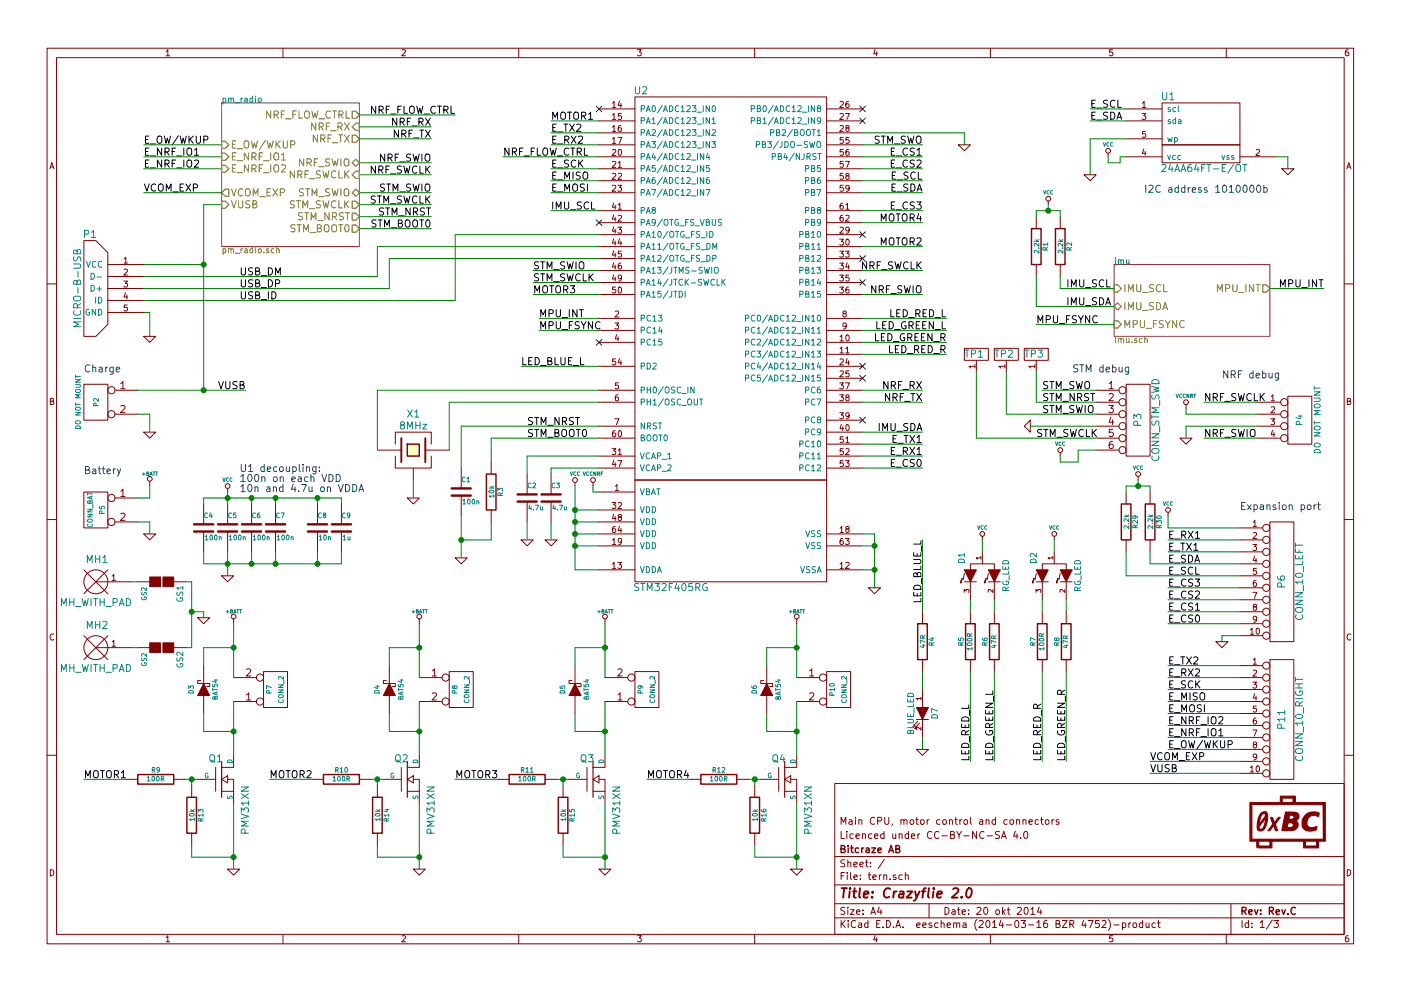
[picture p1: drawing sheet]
<svg xmlns="http://www.w3.org/2000/svg" width="297mm" height="210mm" viewBox="0 0 297 210" stroke-linecap="round" stroke-linejoin="round" font-family="sans-serif">
<g fill="none" stroke="#840000" stroke-width=".21">
<path d="M10 10.2h277v190h-277zM12 12.2h273v186h-273zM35.2 10.9l.4-.4v1.3M35.2 11.8h.8M60 10.2v2M85.2 10.6l.5-.1 .3 .4-.8 .9h.8M110 10.2v2M135.2 10.5h.8l-.5 .5 .3 .1 .2 .2-.1 .4-.2 .1-.5-.1M160 10.2v2M185.5 10.5l-.3 .9h.8M185.9 11v.8M210 10.2v2"/>
<path d="M235.9 10.5h-.6l-.1 .6h.6l.2 .5-.3 .2-.5-.1M260 10.2v2M285.9 10.5l-.4 .1-.2 .2-.1 .8 .3 .2 .4-.1 .1-.4-.1-.2-.4-.1-.3 .3M10.6 35.8l.4-1.3 .4 1.3M10.7 35.4h.6M127 23.1h7.6M127 33.3h7.6M127 25.6h7.6M127 35.8h7.6M127 38.3h7.6M127 30.7h7.6M127 28.2h7.6"/>
<path d="M129.8 31.8l.5-.1 .3 .3-.8 1h.8M129.8 34.3l.5-.1 .3 .4-.8 .9h.8M129.8 36.9l.5-.1 .3 .3-.8 .9h.8M129.8 39.4l.5-.1 .3 .4-.8 .9h.8M129.8 21.9l.4-.4v1.3M129.8 24.4l.4-.3v1.2M129.8 27l.4-.4v1.3M129.8 29.5l.4-.3v1.2M129.8 22.8h.8M129.8 25.3h.8M129.8 27.9h.8M129.8 30.4h.8"/>
<path d="M131 39.3h.8l-.5 .5 .4 .1v.6l-.2 .1-.5-.1M131 29.2h.8l-.5 1.2M131.1 34.6l.3-.4v1.3M131.1 36.9l.4-.1 .3 .3-.8 .9h.8M131.1 35.5h.7M131.2 31.8l.1-.1a.67 .67 0 0 1 .5 .6 .67 .67 0 0 1-.5 .7l-.2-.5zM131.3 21.5l-.2 .9h.7M131.6 26.6l-.3 .1-.2 .2v.7l.2 .3 .4-.1-.1-.7h-.3l-.2 .2M131.6 21.9v.9M131.7 24.1h-.6v.6h.6v.5l-.2 .1-.4-.1M134.6 20.6h40.7v81.2h-40.7zM175.3 23.1h7.6"/>
<path d="M175.3 33.3h7.6M175.3 25.6h7.6M175.3 35.8h7.6M175.3 38.3h7.6M175.3 30.7h7.6M175.3 28.2h7.6M178.1 21.6l.5-.1 .2 .4-.8 .9h.8M178.1 24.2l.5-.1 .2 .3-.8 .9h.8M178.1 26.7l.5-.1 .2 .4-.8 .9h.8M178.8 29.2h-.6l-.1 .5h.7v.6l-.2 .1-.5-.1M178.8 31.7h-.6l-.1 .6h.7v.5l-.2 .2-.5-.2M178.8 34.2h-.6l-.1 .6h.7v.6l-.2 .1-.5-.1"/>
<path d="M178.8 36.8h-.6l-.1 .6h.7v.5l-.2 .1-.5-.1M178.8 39.3h-.6l-.1 .6h.7v.6l-.2 .1-.5-.1M179.2 24.1h.9l-.5 1.2M179.2 34.2h.9l-.5 1.3M179.6 27.1l-.3-.2 .1-.2h.6v.3l-.6 .2-.1 .2 .1 .4 .2 .1h.2l.2-.3v-.3l-.2-.2M179.6 37.3l-.3-.2 .1-.2h.6v.3l-.6 .2-.1 .2 .1 .3 .2 .1h.2l.2-.2v-.4l-.2-.1M179.9 21.5l-.3 .1-.2 .2-.1 .7 .3 .3 .4-.1-.1-.6-.3-.1-.3 .2M179.9 31.7h-.3l-.2 .3-.1 .7 .3 .3 .4-.2-.1-.6h-.3l-.3 .2M180 29.2h-.6l-.1 .5h.7v.6l-.2 .1-.5-.1M180 39.8l-.2 .3-.4-.1v-.6l.4-.1 .2 .2v.8l-.3 .3h-.3M203.2 30.7h2.5l-1.2 1.3zM229.9 37.1h2.5l-1.3 1.2z"/>
<path d="M234.9 32.5v.8M238.8 23.1h7.6M238.8 33.3h7.6M238.8 25.6h7.6M238.8 29.5h7.6M242.1 24.1h.8l-.4 .5 .4 .1v.5l-.2 .1-.6-.1M242.2 21.9l.4-.4v1.3M242.2 22.8h.7M242.5 31.6l-.3 .9h.8M242.8 32.1v.9M242.9 27.9h-.6l-.1 .6h.7v.5l-.2 .2-.5-.2M246.4 30.7h16.5v3.8h-16.5z"/>
<path d="M246.4 21.8h16.5v8.9h-16.5zM262.9 33.3h7.6M266.3 31.8l.5-.1 .3 .3-.8 1h.8M271.8 35.8h2.5l-1.3 1.3zM285.5 35.8l.5-1.3 .4 1.3M285.7 35.4h.6M17.8 51h2.5l2.6 2.6v15.2l-2.6 2.6h-2.5zM22.9 56.1h7.6M22.9 58.7h7.6M26.2 59.6h.8l-.4 .5 .4 .1v.6l-.2 .1-.6-.1M26.3 54.9l.4-.3v1.2M26.3 57.2l.5-.1 .2 .3-.8 1h.8"/>
<path d="M26.3 55.8h.7M127 52.3h7.6M127 44.7h7.6M127 47.2h7.6M127 40.9h7.6M127 54.9h7.6M127 49.8h7.6M127 57.4h7.6M127 59.9h7.6M130.1 43l-.3 1h.8M130.1 45.6l-.3 .9h.8M130.1 48.1l-.3 .9h.8"/>
<path d="M130.1 50.7l-.3 .9h.8M130.1 53.2l-.3 .9h.8M130.1 55.7l-.3 1h.8M130.1 58.3l-.3 .9h.8M130.4 43.5v.9M130.4 46.1v.8M130.4 48.6v.9M130.4 51.1v.9M130.4 53.7v.9M130.4 56.2v.9M130.4 58.8v.8M131 48.2h.8l-.5 .5 .4 .1v.5l-.2 .2-.5-.2"/>
<path d="M131.1 43.5l.3-.4v1.3M131.1 45.8l.4-.1 .3 .3-.8 .9h.8M131.1 44.4h.7M131.3 50.7l-.2 .9h.7M131.6 55.8l-.3 .1-.2 .2v.7l.2 .3 .4-.1-.1-.6-.3-.1-.2 .2M131.6 51.1v.9M131.7 53.3h-.6v.6h.6v.5l-.2 .2-.4-.2M131.8 58.9l-.3 .3-.3-.1-.1-.6 .4-.1 .3 .2-.1 .7-.3 .3h-.2M175.3 52.3h7.6M175.3 44.7h7.6M175.3 47.2h7.6M175.3 40.9h7.6"/>
<path d="M175.3 54.9h7.6M175.3 49.8h7.6M175.3 57.4h7.6M175.3 59.9h7.6M178 50.7h.8l-.4 .5 .4 .1v.6l-.2 .1-.6-.1M178 53.3h.8l-.4 .5 .4 .1v.5l-.2 .2-.6-.2M178 55.8h.8l-.4 .5 .4 .1v.6l-.2 .1-.6-.1M178 58.4h.8l-.4 .4 .4 .1v.6l-.2 .1-.6-.1M178.1 48.3l.5-.1 .2 .4-.8 .9h.8M178.7 43.1l-.4 .1-.1 .2-.1 .7 .2 .3 .5-.1-.1-.6-.4-.1-.2 .2M178.7 45.7h-.4l-.1 .3-.1 .7 .2 .2 .5-.1-.1-.6-.4-.1-.2 .3M179.2 53.3h.8l-.4 .5 .4 .1v.5l-.2 .2-.6-.2"/>
<path d="M179.3 43.5l.4-.4v1.3M179.3 45.8l.5-.1 .2 .3-.8 .9h.8M179.3 44.4h.7M179.4 50.8l.2-.1a.67 .67 0 0 1 .5 .7 .67 .67 0 0 1-.5 .6l-.3-.5zM179.6 55.7l-.3 1h.8M179.9 56.2v.9M180 58.4h-.6l-.1 .5h.7v.6l-.2 .1-.5-.1M180 48.7l-.2 .3-.4-.1v-.6l.4-.1 .2 .2v.8l-.3 .3h-.3M219.7 46v2.5M219.7 56.1v2.6M222.2 42.7v.7M224.8 46v2.5"/>
<path d="M224.8 56.1v2.6M10 60.2h2M22.9 61.2h7.6M22.9 63.7h7.6M22.9 66.3h7.6M26.6 62.1l-.3 .9h.8M26.9 62.6v.8M27 64.7h-.6l-.1 .6h.7v.6l-.2 .1-.5-.1M30.5 71.4h2.5l-1.3 1.2zM127 67.6h7.6M127 70.1h7.6M127 72.6h7.6"/>
<path d="M127 62.5h7.6M127 77.7h7.6M130.4 68.5h.8l-.5 .5 .4 .1v.6l-.2 .1-.5-.1M130.5 66.1l.4-.1 .3 .3-.8 1h.8M130.5 60.9h-.6l-.1 .6h.7v.5l-.2 .2-.5-.2M130.5 76.1h-.6l-.1 .6h.7v.6l-.2 .1-.5-.1M130.7 71l-.2 .9h.7M131 71.5v.8M131.2 61l.1-.1a.67 .67 0 0 1 .5 .6 .67 .67 0 0 1-.5 .7l-.2-.5zM131.3 76.1l-.2 .9h.7M131.6 76.5v.9M175.3 67.6h7.6"/>
<path d="M175.3 70.1h7.6M175.3 72.6h7.6M175.3 62.5h7.6M175.3 75.2h7.6M175.3 77.7h7.6M178 60.9h.8l-.4 .5 .4 .1v.5l-.2 .2-.6-.2M178.1 71.4l.4-.3v1.2M178.1 74l.4-.4v1.3M178.1 76.2l.5-.1 .2 .4-.8 .9h.8M178.1 78.8l.5-.1 .2 .3-.8 1h.8M178.1 72.3h.7M178.1 74.9h.7"/>
<path d="M178.9 66.5l-.2-.2 .1-.2h.6v.3l-.6 .2-.1 .2 .1 .3 .1 .2h.3l.2-.3v-.4l-.2-.1M179.3 74l.4-.4v1.3M179.3 74.9h.7M179.4 69.1l-.2 .2-.4-.1v-.6l.4-.1 .2 .3v.7l-.3 .3h-.3M179.4 71.2l.2-.1a.67 .67 0 0 1 .5 .6 .67 .67 0 0 1-.5 .6l-.3-.4zM179.6 76.1l-.3 .9h.8M179.9 60.9l-.3 .1-.2 .2-.1 .7 .3 .3 .4-.2-.1-.6h-.3l-.3 .2M179.9 76.5v.9M180 78.7h-.6l-.1 .6h.7v.5l-.2 .2-.5-.2M204.5 73.9h5v2.5h-5zM206.7 77.7h-1.3l.4 .4M206.7 77.4v.7"/>
<path d="M207 76.4v2.6M210.8 73.9h5.1v2.5h-5.1zM213.1 77.7h-1.3l.3 .4M213.1 77.4v.7M213.4 76.4v2.6M217.2 73.9h5v2.5h-5zM219.4 77.7h-1.3l.4 .4M219.4 77.4v.7M219.7 76.4v2.6M285 60.2h2M10.7 85.1h.5l.1-.5-.6-.1v1.3h.5l.2-.4-.3-.3M17.8 81.5h5.1v7.6h-5.1z"/>
<path d="M24.4 82.8h4.8M24.4 87.9h4.8M25.6 81.4l.5-.5v1.6M25.6 86.2l.6-.2 .3 .5-.9 1h.9M25.6 82.5h.9M30.5 91.7h2.5l-1.3 1.3zM80 95.5h5.1M83.8 96.8v2.5h7.6v-2.5M83.8 94.2v-2.5h7.6v2.5M87.6 99.3v2.5M90.2 95.5h5M97.8 99.3v4.3"/>
<path d="M104.1 98v2.6M127 82.8h7.6M127 85.3h7.6M127 90.4h7.6M127 93h7.6M127 96.8h7.6M127 99.3h7.6M129.8 95.2h.8l-.5 .5 .4 .1v.5l-.2 .2-.5-.2M130.1 97.7l-.3 .9h.8M130.4 88.8h.8l-.5 1.3M130.4 91.4h-.3l-.2 .3-.1 .7 .3 .3 .4-.2-.1-.6h-.3l-.3 .2M130.4 98.1v.9"/>
<path d="M131 97.7h.8l-.5 1.3M131 83.8h-.3l-.2 .3v.7l.2 .2 .4-.1-.1-.6-.3-.1-.2 .3M131.1 95.5l.3-.3v1.3M131.1 96.5h.7M131.1 81.2h-.6v.6h.6v.6l-.2 .1-.4-.1M131.2 91.5l.1-.1a.67 .67 0 0 1 .5 .6 .67 .67 0 0 1-.5 .7l-.2-.5zM175.3 82.8h7.6M175.3 85.3h7.6M175.3 91.7h7.6M175.3 96.8h7.6M175.3 94.2h7.6M175.3 99.3h7.6"/>
<path d="M175.3 80.3h7.6M175.3 89.1h7.6M178 81.2h.8l-.4 .5 .4 .1v.6l-.2 .1-.6-.1M178 83.8h.8l-.4 .4 .4 .1v.6l-.2 .1-.6-.1M178 87.6h.8l-.4 .5 .4 .1v.5l-.2 .1-.6-.1M178.4 90l-.3 1h.8M178.7 90.5v.9M178.8 92.7h-.6l-.1 .5h.7v.6l-.2 .1-.5-.1M178.8 95.2h-.6l-.1 .6h.7v.5l-.2 .2-.5-.2M178.8 97.7h-.6l-.1 .6h.7v.6l-.2 .1-.5-.1M179.2 97.7h.8l-.4 .5 .4 .1v.6l-.2 .1-.6-.1M179.2 81.2h.9l-.5 1.3"/>
<path d="M179.3 93l.4-.3v1.2M179.3 95.3l.5-.1 .2 .3-.8 1h.8M179.3 93.9h.7M179.4 90.2l.2-.1a.67 .67 0 0 1 .5 .6 .67 .67 0 0 1-.5 .7l-.3-.5zM179.6 84.3l-.3-.2 .1-.2h.6v.3l-.6 .1-.1 .3 .1 .3 .2 .1h.2l.2-.2v-.4l-.2-.1M180 88.1l-.2 .3-.4-.1v-.6l.4-.1 .2 .2v.7l-.3 .3h-.3M217.2 90.4l1.2-1.3v2.6zM224.8 96v.8M232.4 82.8h4.8M232.4 87.9h4.8M232.4 95.5h4.8M232.4 85.3h4.8"/>
<path d="M232.4 90.4h4.8M232.4 93h4.8M235.1 86h.9l-.5 .6 .5 .3v.5l-.3 .1-.6-.1M235.2 81.4l.4-.5v1.6M235.2 83.6l.5-.1 .3 .4-.9 1.1h.9M235.2 82.5h.8M235.5 88.5l-.3 1.1h.9M235.9 93.6l-.4 .1a.99 .99 0 0 0 0 1.5l.5-.2v-.5l-.3-.3h-.2l-.3 .3M235.9 89.1v1M236 91.1h-.8v.7l.2-.1 .5 .1 .1 .5-.3 .3-.5-.1M238.8 81.5h5v15.3h-5zM250.2 93h2.5l-1.2 1.2z"/>
<path d="M251.5 85.8v.8M266.7 87.9h4.8M266.7 85.3h4.8M266.7 90.4h4.8M266.7 93h4.8M269.4 88.8h.8l-.4 .5 .4 .1v.6l-.2 .1-.6-.1M269.5 84.1l.4-.3v1.2M269.5 86.4l.5-.1 .2 .4-.8 .9h.8M269.5 85h.7M269.8 91.3l-.3 .9h.8M270.1 91.8v.9M273 84.1h5.1v10.1h-5.1z"/>
<path d="M285.6 85.1h.6l.1-.5-.7-.1v1.3h.6l.2-.4-.3-.3M10 110.2h2M17.8 104.4h5.1v7.6h-5.1zM24.4 105.7h4.8M24.4 110.7h4.8M25.6 104.2l.5-.4v1.5M25.6 109l.6-.1 .3 .4-.9 1.1h.9M25.6 105.3h.9M30.5 113.3h2.5l-1.3 1.2zM31.7 102.1v1M43.2 106.9v4.3M43.2 112.8v4.3"/>
<path d="M48.3 103.6v.8M48.3 106.9v4.3M48.3 112.8v4.3M53.3 106.9v4.3M53.3 112.8v4.3M58.4 106.9v4.3M58.4 112.8v4.3M67.3 106.9v4.3M67.3 112.8v4.3M72.4 106.9v4.3M72.4 112.8v4.3M86.4 105.7h2.5l-1.3 1.2z"/>
<path d="M96.5 118.4h2.6l-1.3 1.2zM97.8 105.2v4.3M104.1 108.2v2.5M110.5 114.5h2.5l-1.2 1.3zM111.8 100.6v4.3M111.8 106.4v4.3M115.6 114.5h2.5l-1.3 1.3zM116.8 100.6v4.3M116.8 106.4v4.3M121.9 102.4v.7M125.7 102.4v.7M127 110.7h7.6"/>
<path d="M127 104.4h7.6M127 108.2h7.6M127 115.8h7.6M127 113.3h7.6M129.8 106.6h.8l-.5 .5 .4 .1v.6l-.2 .1-.5-.1M129.8 119.7l.4-.4v1.3M129.8 114.6l.4-.4v1.3M129.8 115.5h.8M130.1 109.1l-.3 .9h.8M130.4 111.7l-.3 .1-.2 .2-.1 .7 .3 .3 .4-.2-.1-.6h-.3l-.3 .2M130.4 109.6v.8M130.5 103.2l.3-.4v1.3"/>
<path d="M130.5 104.1h.7M131 119.3h.8l-.5 .5 .4 .1v.6l-.2 .1-.5-.1M131.1 106.7l.4-.1 .3 .4-.8 .9h.8M131.3 109.7l-.2-.2v-.2h.6v.3l-.5 .1-.1 .3v.3l.2 .1h.2l.3-.2-.1-.4-.2-.1M131.3 111.6l-.2 .9h.7M131.6 112.1v.9M131.8 114.8l-.3 .2h-.3l-.1-.7 .4-.1 .3 .3-.1 .7-.3 .3h-.2M134.6 101.8h40.7v21.6h-40.7zM175.3 115.8h7.6M175.3 113.3h7.6M178.1 119.7l.4-.4v1.3M178.1 112.1l.4-.4v1.3"/>
<path d="M178.1 113h.7M178.7 114.2l-.4 .1-.1 .2-.1 .8 .2 .2 .5-.1-.1-.6-.4-.1-.2 .3M179.2 114.2h.8l-.4 .5 .4 .1v.6l-.2 .1-.6-.1M179.3 119.4l.5-.1 .2 .4-.8 .9h.8M179.6 112.2l-.3-.2 .1-.2h.6v.3l-.6 .2-.1 .2 .1 .3 .2 .2h.2l.2-.3v-.3l-.2-.2M208 118.4h-1l.3 .2M208 118.1v.5M208.3 113.8v.7M208.3 117.1v2.5M223.2 118.4h-1l.3 .2M223.2 118.1v.5M223.5 113.8v.7"/>
<path d="M223.5 117.1v2.5M238.8 104.4v2.5M238.8 114.5v2.6M241.3 101.1v.7M243.8 104.4v2.5M243.8 114.5v2.6M247.6 108.7v.8M262.9 112h4.8M262.9 114.5h4.8M262.9 117.1h4.8M262.9 119.6h4.8M265.6 115.5h.8l-.4 .5 .4 .1v.6l-.2 .1-.6-.1"/>
<path d="M265.7 110.8l.4-.4v1.3M265.7 113.1l.5-.1 .2 .3-.8 .9h.8M265.7 111.7h.7M266 118l-.3 .9h.8M266.3 118.5v.8M269.2 110.7h5.1v25.4h-5.1zM285 110.2h2M11.4 134.6a.58 .58 0 0 0-.8 .5 .58 .58 0 0 0 .8 .6M17.8 120.9l5.1 5.1M17.8 134.9l5.1 5M20.3 123.4h7.6M20.3 137.4h7.6"/>
<path d="M22.9 120.9l-5.1 5.1M22.9 134.9l-5.1 5M23.8 122.2l.3-.3v1.2M23.8 136.2l.3-.4v1.3M23.8 123.1h.7M23.8 137.1h.7M29.2 123.4h2.5M29.2 137.4h2.5M36.8 123.4h2.6M36.8 137.4h2.6M41.9 131.1h2.5l-1.2 1.2zM47 122.2h2.5l-1.2 1.2z"/>
<path d="M49.5 131.3v1M88.9 131.3v1M127 120.9h7.6M128.3 131.3v1M129.8 120.6h.8M168.9 131.3v1M175.3 120.9h7.6M178.1 120.6h.7M184.1 124.7h2.6l-1.3 1.3zM195.6 129.8v2.5M195.6 139.9v2.6M203.7 123.2v.5l.3-.5"/>
<path d="M204.4 125.7v-.6l.4 .3 .1-.3h.4v.6M204.5 123.4h.1M204.5 123.4h2.5M204.5 121.7l-.3 1.2-.2-.2-.3 1M205.7 120.9v-1.3h5.1v1.3M205.7 123.4v3.8M205.7 129.8v2.5M205.7 139.9v2.6M208.8 123.2v.5l.2-.5M209.5 121.7l-.2 1.2-.3-.2-.2 1M209.5 123.4h2.6M210.5 125.1v.6l-.7-.6-.3 .1 .1 .4"/>
<path d="M210.8 123.4v3.8M210.8 129.8v2.5M210.8 139.9v2.6M218.9 123.2v.5l.3-.5M219.7 125.7v-.6l.3 .3 .1-.3h.5v.6M219.7 123.4h.1M219.7 123.4h2.5M219.7 121.7l-.2 1.2-.3-.2-.3 1M221 120.9v-1.3h5.1v1.3M221 123.4v3.8M221 129.8v2.5M221 139.9v2.6"/>
<path d="M224 123.2v.5l.3-.5M224.8 121.7l-.3 1.2-.2-.2-.3 1M224.8 123.4h2.5M225.8 125.1v.6l-.8-.6-.3 .1 .1 .4M226.1 123.4v3.8M226.1 129.8v2.5M226.1 139.9v2.6M257.8 136.1h2.5l-1.2 1.3zM262.9 122.2h4.8M262.9 124.7h4.8M262.9 127.2h4.8M262.9 129.8h4.8"/>
<path d="M262.9 132.3h4.8M262.9 134.9h4.8M265.1 133.6l.4-.3v1.3M265.1 134.6h.7M265.6 125.7h.9l-.6 1.2M265.7 140l.4-.4v1.3M265.9 128.7l-.2-.2 .1-.2h.6v.3l-.6 .2-.1 .2 .1 .4 .1 .1h.3l.2-.3v-.3l-.2-.2M266.3 123.1l-.4 .1-.1 .2-.1 .7 .2 .3 .5-.1-.1-.6-.4-.1-.2 .2M266.4 120.6h-.6l-.1 .6h.7v.5l-.2 .2-.5-.2M266.4 131.3l-.2 .2h-.4v-.6l.4-.1 .2 .2v.7l-.3 .3h-.3M266.4 133.4l.2-.1a.67 .67 0 0 1 .4 .6 .67 .67 0 0 1-.4 .7l-.3-.5zM269.2 139.9h5.1v25.4h-5.1z"/>
<path d="M286.4 134.6a.58 .58 0 0 0-.8 .5 .58 .58 0 0 0 .8 .6M42.5 144.4h-.6v.6h2.5v.7h-.6M43.2 141.2v3.8M43.2 147.6v3.8M49.5 148.8h4.9M49.5 143.8h4.9M52.3 147.4l.4-.4v1.5M52.3 142.1l.6-.2 .3 .4-1 1.1h1M52.3 148.5h.9M55.9 142.5h5.1v7.6h-5.1zM81.9 144.4h-.6v.6h2.5v.7h-.6M82.5 141.2v3.8"/>
<path d="M82.5 147.6v3.8M88.9 148.8h4.8M88.9 143.8h4.8M91.6 142.3l.5-.4v1.5M91.6 147.1l.6-.1 .3 .4-.9 1.1h.9M91.6 143.4h.9M95.2 142.5h5.1v7.6h-5.1zM121.3 144.4h-.7v.6h2.6v.7h-.6M121.9 141.2v3.8M121.9 147.6v3.8M128.3 148.8h4.8M128.3 143.8h4.8"/>
<path d="M131 147.4l.5-.4v1.5M131 142.1l.6-.2 .3 .4-.9 1.1h.9M131 148.5h.9M134.6 142.5h5.1v7.6h-5.1zM161.9 144.4h-.6v.6h2.5v.7h-.6M162.6 141.2v3.8M162.6 147.6v3.8M168.9 148.8h4.8M168.9 143.8h4.8M171.7 142.3l.4-.4v1.5M171.7 147.1l.5-.1 .3 .4-.9 1.1h.9M171.7 143.4h.8"/>
<path d="M175.3 142.5h5v7.6h-5zM194.3 159h2.5l-1.2 1.3zM194.3 152.6h2.5M194.6 153l-1.1 1.2 .7-.2M194.9 153.4l-1 1.2 .7-.2M195.3 148.2h-1l.3 .3M195.3 154.3v.6l-.7-.6-.3 .2 .1 .3M195.3 147.9v.6M195.6 146.3v3.8M195.6 152.6v3.9M262.9 148.8h4.8M262.9 143.8h4.8"/>
<path d="M262.9 141.2h4.8M262.9 146.3h4.8M262.9 151.4h4.8M262.9 153.9h4.8M262.9 156.5h4.8M262.9 159h4.8M265.6 144.7h.8l-.4 .5 .4 .1v.6l-.2 .1-.6-.1M265.6 154.9h.9l-.6 1.3M265.7 142.3l.5-.1 .2 .3-.8 1h.8M265.7 140.9h.7M265.9 158l-.2-.3 .1-.2h.6v.3l-.6 .2-.1 .2 .1 .4 .1 .1h.3l.2-.3v-.3l-.2-.1M266 147.2l-.3 .9h.8"/>
<path d="M266.3 152.3l-.4 .1-.1 .2-.1 .8 .2 .2 .5-.1-.1-.6-.4-.1-.2 .3M266.3 147.7v.8M266.4 149.8h-.6l-.1 .6h.7v.5l-.2 .2-.5-.2M10 160.2h2M26.7 165.3h2.5M36.8 165.3h2.6M40.6 166.6v2.6M40.6 176.8v2.5M41.9 165.3h3.8M45.7 162.8v5.1M47 165.3l1.3-.7v1.5zM47 167.9h2.5"/>
<path d="M48.3 165.3h1.2v2.6M49.5 160.3v2.5h-2.5M49.5 167.9v2.5M66 165.3h2.6M76.2 165.3h2.5M80 166.6v2.6M80 176.8v2.5M81.3 165.3h3.8M85.1 162.8v5.1M86.4 165.3l1.2-.7v1.5zM86.4 167.9h2.5M87.6 165.3h1.3v2.6"/>
<path d="M88.9 160.3v2.5h-2.5M88.9 167.9v2.5M105.4 165.3h2.5M115.6 165.3h2.5M119.4 166.6v2.6M119.4 176.8v2.5M120.6 165.3h3.9M124.5 162.8v5.1M125.7 165.3l1.3-.7v1.5zM125.7 167.9h2.6M127 165.3h1.3v2.6M128.3 160.3v2.5h-2.6"/>
<path d="M128.3 167.9v2.5M146 165.3h2.6M156.2 165.3h2.5M160 166.6v2.6M160 176.8v2.5M161.3 165.3h3.8M165.1 162.8v5.1M166.4 165.3l1.2-.7v1.5zM166.4 167.9h2.5M167.6 165.3h1.3v2.6M168.9 160.3v2.5h-2.5M168.9 167.9v2.5"/>
<path d="M177 166.2h108v32h-108zM178.3 176.4v1.5h.7M178.3 174.9v-1.5l.5 1.1 .5-1.1v1.5M179.6 176.4v.1M179.6 176.9v1M180 174h.6l.1 .9M180.7 174.3l-.7 .2 .2 .4 .5-.1M180.9 177l-.4-.1-.3 .3 .1 .6 .2 .1 .4-.1M181.4 173.4v.2M181.4 173.9v1M181.5 177.4l.7-.1-.1-.3-.4-.1-.2 .2 .1 .7h.5M182.1 174l.2-.1 .4 .1v.9"/>
<path d="M182.1 173.9v1M182.9 177l.2-.1 .3 .1 .1 .9M182.9 176.9v1M184.8 177l-.4-.1-.3 .3 .1 .6 .2 .1 .4-.1M185.4 177.4l.7-.1v-.3l-.5-.1-.2 .2 .1 .7h.6M185.4 173.6a.71 .71 0 0 0-1 .4 .71 .71 0 0 0 .8 .9l.2-.1M186.1 174.2l.7-.1 .1-.2v-.3l-.2-.2h-.6v1.5M187.4 177l-.4-.1-.3 .3 .1 .6 .2 .1 .4-.1M187.4 176.4v1.5M187.6 173.4v1.2l.3 .3h.3l.2-.3v-1.2M189.2 174.8l-.1 .3M189.3 176.9l.1 .9 .3 .1 .2-.1"/>
<path d="M189.9 176.9v1M190.6 177l.2-.1 .4 .1 .1 .9M190.6 176.9v1M191 174l.2-.1 .4 .1v.9M191 173.9v1M191.6 174.1l.3-.2 .3 .1 .1 .9M192.6 177l-.4-.1-.3 .3 .1 .6 .2 .1 .4-.1M192.6 176.4v1.5M193 174l.2-.1 .4 .1 .1 .6-.1 .2-.4 .1-.2-.1zM193.2 177.4l.8-.1-.1-.3-.4-.1-.3 .2 .1 .7h.6M194.2 173.9h.5M194.4 173.4v1.3l.3 .2"/>
<path d="M194.6 176.9v1M195 176.9l-.4 .3M195.2 174l.2-.1 .5 .1v.6l-.1 .2-.4 .1-.2-.1zM196.6 173.9v1M197 173.9l-.4 .3M197.6 176.5a.71 .71 0 0 0-1 .5 .71 .71 0 0 0 .7 .9l.3-.1M199.1 176.5a.71 .71 0 0 0-1 .5 .71 .71 0 0 0 .7 .9l.3-.1M199.3 174l-.4-.1-.3 .3 .1 .6 .2 .1 .4-.1M199.7 177.3h1.1M199.9 174l.3-.1 .4 .1 .1 .6-.2 .2-.3 .1-.3-.1zM201.3 174l.2-.1 .4 .1v.9M201.3 173.9v1"/>
<path d="M201.5 177.1l.8-.1v-.5l-.2-.1h-.6v1.5h.6l.2-.1 .1-.4-.3-.3M202.4 173.9h.6M202.6 173.4v1.3l.4 .2M202.8 176.4l.5 .8 .5-.8M203.3 177.2v.7M203.5 173.9v1M203.9 173.9l-.4 .3M204.3 177.3h1.2M204.4 174l.2-.1 .5 .1 .1 .6-.2 .2-.4 .1-.2-.1zM205.8 173.4v1.3l.2 .2M207.1 176.4v1.5l-.9-1.5v1.5M207.7 174h.6l.1 .9"/>
<path d="M208.4 174.3l-.8 .2 .3 .4 .5-.1M208.6 176.5a.71 .71 0 0 0-1 .5 .71 .71 0 0 0 .8 .9l.2-.1M209.1 174l.2-.1 .4 .1v.9M209.1 173.9v1M209.3 177.3h1.1M211 174l-.4-.1-.3 .3 .1 .6 .2 .1 .4-.1M211 173.4v1.5M211.9 176.5l-.6-.1-.3 .3 .1 .3 .7 .3v.5l-.2 .1-.6-.1M212.3 177.9l.5-1.5 .5 1.5M212.5 177.5h.7M213.5 174l-.4-.1-.3 .3 .1 .6 .2 .1 .4-.1M214.2 174l.2-.1 .4 .1 .1 .6-.1 .2-.4 .1-.2-.1z"/>
<path d="M215.3 176.3l-.4 1.1h.9M215.5 174l.2-.1 .4 .1 .1 .9M215.5 173.9v1M215.6 176.9v1M216.4 177.8v.1M216.9 174l.2-.1 .4 .1v.9M216.9 173.9v1M217.2 176.5l.2-.1a.8 .8 0 0 1 .5 .7 .8 .8 0 0 1-.5 .8l-.4-.6zM218.2 174.4l.7-.1-.1-.3-.4-.1-.2 .2v.7h.6M220.2 174l-.5-.1-.2 .3v.6l.2 .1 .5-.1M220.6 173.9h.6M220.8 173.4v1.3l.4 .2"/>
<path d="M221.7 174l.2-.1 .4 .1 .1 .6-.1 .2-.4 .1-.2-.1zM223 173.9v1M223.5 173.9l-.5 .3M224.5 174l-.4-.1-.2 .2 .1 .2 .5 .2v.3h-.6M262.9 161.5h4.8M262.9 164.1h4.8M265.1 162.9l.4-.4v1.3M265.1 163.8h.7M266.4 160.5l-.2 .3-.4-.1v-.6l.4-.1 .2 .2v.7l-.3 .3h-.3M266.4 162.6l.2-.1a.67 .67 0 0 1 .4 .6 .67 .67 0 0 1-.4 .7l-.3-.5zM285 160.2h2M10.7 184.5a.65 .65 0 0 1 .7 .7 .65 .65 0 0 1-.7 .6z"/>
<path d="M35.2 198.9l.4-.4v1.3M35.2 199.8h.8M48.3 184.4h2.5l-1.3 1.3zM60 198.2v2M85.2 198.6l.5-.1 .3 .4-.8 .9h.8M87.6 184.4h2.6l-1.3 1.3zM110 198.2v2M127 184.4h2.5l-1.2 1.3zM135.2 198.5h.8l-.5 .5 .3 .1 .2 .2-.1 .4-.2 .1-.5-.1M160 198.2v2M167.6 184.4h2.6l-1.3 1.3zM177 194.7h108"/>
<path d="M177 191.7h108M177 187.8h108M177 181.7h108M178.3 195.3v1.5M178.3 185.8h.5M178.5 195.9l.7 .9M179 185.1h-.7v1.5M179.1 192.6l-.6-.1-.2 .3v.3l.7 .3v.5l-.2 .1-.5-.1M179.1 182.5l-.6-.1-.2 .3v.3l.7 .4v.4l-.2 .1-.5-.1M179.2 195.3l-.9 .9M179.6 185.1v.2M179.6 185.6v1"/>
<path d="M179.8 192.5v.2M179.8 183.1l.2-.2 .3 .1 .1 .9M179.8 182.4v1.5M179.8 193v1M179.8 195.3v.1M179.8 195.8v1M180.3 193h.8l-.8 1h.8M180.3 185.1v1.3l.2 .2M181 183.4l.7-.1v-.3l-.4-.1-.3 .2 .1 .7h.6M181.1 186.1l.7-.1-.1-.3-.4-.1-.2 .2v.7h.6M181.4 195.4a.71 .71 0 0 0-1 .5 .71 .71 0 0 0 .7 .9l.3-.1M181.6 193.5l.7-.1v-.3l-.5-.1-.2 .2 .1 .7h.6"/>
<path d="M182 195.9h.6l.1 .9M182.3 183.4l.7-.1v-.3l-.5-.1-.2 .2 .1 .7h.6M182.4 186.5v.1M182.4 185.7v.1M182.7 196.2l-.7 .2 .2 .4 .5-.1M183 193.9v.1M183 193.1v.1M183.5 182.9h.5M183.7 182.4v1.3l.3 .2M184 195.9l-.4-.1-.3 .3 .1 .6 .2 .1 .4-.1M184 195.3v1.5M184.1 185.6h.5"/>
<path d="M184.3 185.1v1.3l.3 .2M184.6 183.8v.1M184.6 183v.1M184.6 194l.5-1.5 .5 1.5M184.8 193.6h.7M185.1 186.1l.7-.1-.1-.3-.4-.1-.2 .2v.7h.6M185.5 198.4l-.3 1h.8M185.9 199v.8M185.9 196h.5M186.4 192.4l-.3 1.1h.9M186.4 185.6v1M186.6 195.3h-.7v1.5h.7"/>
<path d="M186.8 193v1M186.9 185.6l-.5 .3M187.2 196.7v.1M187.4 185.7l.2-.1 .4 .1v.9M187.4 185.6v1M187.5 182.3l-1.3 2M187.9 195.3a.76 .76 0 0 1 .9 .7 .76 .76 0 0 1-.9 .8zM188.7 186.5v.1M189.4 196.7v.1M189.9 196.8l.5-1.5 .5 1.5M189.9 185.7l-.3-.1-.2 .2v.2l.5 .2v.3h-.5M190.1 196.4h.7"/>
<path d="M191.3 185.7l-.4-.1-.3 .3 .1 .6 .2 .1 .4-.1M191.4 196.7v.1M191.9 185.7l.3-.1 .3 .1 .1 .9M191.9 185.1v1.5M194.4 196.3l.7-.1-.1-.3-.4-.1-.2 .2v.7h.6M195.7 196.3l.7-.1-.1-.3-.4-.1-.2 .2v.7h.6M197 191.7v3M197.5 195.9l-.3-.1-.2 .2v.2l.5 .2v.3h-.5M198.9 195.9l-.4-.1-.3 .3v.6l.3 .1 .4-.1M199.5 195.9l.2-.1 .4 .1 .1 .9M199.5 195.3v1.5M200.4 192.5a.76 .76 0 0 1 .8 .8 .76 .76 0 0 1-.8 .7z"/>
<path d="M200.8 196.3l.7-.1v-.3l-.5-.1-.2 .2 .1 .7h.6M201.9 193.1h.5l.1 .9M202.2 195.9l.2-.1 .4 .1v.9M202.2 195.8v1M202.5 193.4l-.7 .2 .2 .4 .5-.1M202.8 196l.2-.2 .4 .1 .1 .9M203 193h.6M203.2 192.5v1.3l.4 .2M204 193.5l.7-.1-.1-.3-.4-.1-.2 .2 .1 .7h.5M204.2 195.9h.6v.9M204.8 196.2l-.7 .2 .2 .4 .5-.1M205.4 193.9v.1"/>
<path d="M205.4 193.1v.1M207.1 195.1a1.71 1.71 0 0 0 0 2.3M207.1 192.7l.6-.2 .3 .4-.9 1.1h.9M207.6 195.4l.6-.1 .3 .4-1 1.1h1M208.7 192.7l.2-.2a.8 .8 0 0 1 .5 .8 .8 .8 0 0 1-.5 .7l-.3-.6zM209.2 195.4l.2-.1a.8 .8 0 0 1 .5 .7 .8 .8 0 0 1-.5 .8l-.4-.6zM210 198.2v2M210.4 195.7l.5-.4v1.5M210.4 196.8h.9M211.2 193.1l.2-.1 .4 .1 .1 .6-.1 .2-.4 .1-.2-.1zM212.2 195.2l-.3 1.1h.9M212.5 192.5v1.5"/>
<path d="M212.6 195.8v1M212.7 193.4l.4 .6M213.1 193l-.6 .6M213.4 196.2h1.1M213.6 193h.5M213.8 192.5v1.3l.3 .2M215.3 195.4l.2-.1a.8 .8 0 0 1 .5 .7 .8 .8 0 0 1-.5 .8l-.4-.6zM215.7 192.7l.6-.2 .3 .4-1 1.1h1M216.5 195.3h.9l-.5 .6 .4 .1v.7l-.2 .1-.6-.1M217.3 192.7l.2-.2a.8 .8 0 0 1 .5 .8 .8 .8 0 0 1-.5 .7l-.4-.6zM218.1 196.2h1.1M218.5 192.9l.5-.4v1.5"/>
<path d="M218.5 194h.9M219.8 195.7l.5-.4v1.5M219.8 196.8h.9M220.3 192.4l-.3 1.1h.9M220.7 193v1M222 195.3l-.5 .1a1.11 1.11 0 0 0-.1 1.3l.4 .1 .2-.1 .1-.5-.3-.3h-.4l-.1 .3M223.9 196l.7-.1v-.5l-.2-.1h-.5v1.5h.6l.2-.1 .1-.4-.4-.3M225.2 195.3h1.1l-1.1 1.5h1.1M226.8 196.1l.7-.1 .2-.2-.1-.4-.2-.1h-.6v1.5M227.2 196.1l.5 .7M229.7 195.2l-.3 1.1h.9M230.1 195.8v1"/>
<path d="M230.7 195.3h1l-.6 1.5M233 195.3h-.7l-.1 .7 .7-.1 .2 .3-.1 .5-.2 .1-.6-.1M233.7 195.4l.5-.1 .3 .4-.9 1.1h.9M235 195.1a1.71 1.71 0 0 1 0 2.3M235.9 198.5h-.6l-.1 .6h.6l.2 .5-.3 .2-.5-.1M236.1 196.2h1.2M238 195.9l.4-.1 .3 .3-.1 .6h-.6M238 195.8v1.5M239.3 195.8v1M239.8 195.8l-.5 .3M240.3 195.9l.2-.1 .4 .1 .1 .6-.1 .2-.4 .1-.2-.1zM242.3 195.9l-.5-.1-.2 .3v.6l.2 .1 .5-.1"/>
<path d="M242.3 195.3v1.5M243 195.8l.1 .9 .3 .1 .2-.1M243.6 195.8v1M245 195.9l-.5-.1-.3 .3 .1 .6 .2 .1 .5-.1M245.4 195.8h.6M245.6 195.3v1.3l.4 .2M260 198.2v2M261 191.7v6.5M263.3 195.3v1.5M264.7 195.9l-.4-.1-.3 .3 .1 .6 .2 .1 .4-.1M264.7 195.3v1.5M265.4 196.7v.1"/>
<path d="M265.4 195.9v.1M267.2 195.7l.4-.4v1.5M267.2 196.8h.8M269.7 195.2l-1.2 1.9M270.1 195.3h.9l-.5 .6 .5 .1v.7l-.2 .1-.7-.1M285.6 184.5a.65 .65 0 0 1 .8 .7 .65 .65 0 0 1-.8 .6zM285.9 198.5l-.4 .1-.2 .2-.1 .8 .3 .2 .4-.1 .1-.4-.1-.2-.4-.1-.3 .3"/>
<circle cx="235" cy="32" r=".51"/>
<circle cx="222.3" cy="42.2" r=".51"/>
<circle cx="23.6" cy="82.8" r=".76"/>
<circle cx="23.6" cy="87.9" r=".76"/>
<circle cx="224.8" cy="95.5" r=".51"/>
<circle cx="238" cy="93" r=".76"/>
<circle cx="238" cy="85.3" r=".76"/>
<circle cx="238" cy="90.4" r=".76"/>
<circle cx="238" cy="95.5" r=".76"/>
<circle cx="238" cy="82.8" r=".76"/>
<circle cx="238" cy="87.9" r=".76"/>
<circle cx="251.5" cy="85.3" r=".51"/>
<circle cx="272.3" cy="85.3" r=".76"/>
<circle cx="272.3" cy="87.9" r=".76"/>
<circle cx="272.3" cy="90.4" r=".76"/>
<circle cx="272.3" cy="93" r=".76"/>
<circle cx="23.6" cy="105.7" r=".76"/>
<circle cx="23.6" cy="110.7" r=".76"/>
<circle cx="31.8" cy="101.6" r=".51"/>
<circle cx="48.3" cy="103.1" r=".51"/>
<circle cx="121.9" cy="101.8" r=".51"/>
<circle cx="125.7" cy="101.8" r=".51"/>
<circle cx="208.3" cy="113.3" r=".51"/>
<circle cx="223.5" cy="113.3" r=".51"/>
<circle cx="241.3" cy="100.6" r=".51"/>
<circle cx="247.7" cy="108.2" r=".51"/>
<circle cx="268.5" cy="114.5" r=".76"/>
<circle cx="268.5" cy="117.1" r=".76"/>
<circle cx="268.5" cy="119.6" r=".76"/>
<circle cx="268.5" cy="112" r=".76"/>
<circle cx="20.3" cy="137.4" r="2.54"/>
<circle cx="20.3" cy="123.4" r="2.54"/>
<circle cx="49.5" cy="130.8" r=".51"/>
<circle cx="88.9" cy="130.8" r=".51"/>
<circle cx="128.3" cy="130.8" r=".51"/>
<circle cx="168.9" cy="130.8" r=".51"/>
<circle cx="268.5" cy="132.3" r=".76"/>
<circle cx="268.5" cy="124.7" r=".76"/>
<circle cx="268.5" cy="122.2" r=".76"/>
<circle cx="268.5" cy="129.8" r=".76"/>
<circle cx="268.5" cy="127.2" r=".76"/>
<circle cx="268.5" cy="134.9" r=".76"/>
<circle cx="55.1" cy="148.8" r=".76"/>
<circle cx="55.1" cy="143.8" r=".76"/>
<circle cx="94.5" cy="148.8" r=".76"/>
<circle cx="94.5" cy="143.8" r=".76"/>
<circle cx="133.9" cy="148.8" r=".76"/>
<circle cx="133.9" cy="143.8" r=".76"/>
<circle cx="174.5" cy="148.8" r=".76"/>
<circle cx="174.5" cy="143.8" r=".76"/>
<circle cx="268.5" cy="148.8" r=".76"/>
<circle cx="268.5" cy="153.9" r=".76"/>
<circle cx="268.5" cy="146.3" r=".76"/>
<circle cx="268.5" cy="156.5" r=".76"/>
<circle cx="268.5" cy="159" r=".76"/>
<circle cx="268.5" cy="151.4" r=".76"/>
<circle cx="268.5" cy="141.2" r=".76"/>
<circle cx="268.5" cy="143.8" r=".76"/>
<circle cx="268.5" cy="161.5" r=".76"/>
<circle cx="268.5" cy="164.1" r=".76"/>
</g>
<g fill="none" stroke="#840000" stroke-width=".3">
<path d="M218.7 48.5h2v7.6h-2zM223.8 48.5h2v7.6h-2zM86.4 94.2h2.5v2.6h-2.5zM103.1 100.6h2.1v7.6h-2.1zM237.7 106.9h2.1v7.6h-2.1zM242.8 106.9h2.1v7.6h-2.1zM194.6 132.3h2v7.6h-2zM204.7 132.3h2.1v7.6h-2.1zM209.8 132.3h2v7.6h-2zM220 132.3h2v7.6h-2zM225 132.3h2.1v7.6h-2.1zM29.2 164.3h7.6v2.1h-7.6z"/>
<path d="M39.6 169.2h2.1v7.6h-2.1zM68.6 164.3h7.6v2.1h-7.6zM79 169.2h2v7.6h-2zM107.9 164.3h7.7v2.1h-7.7zM118.4 169.2h2v7.6h-2zM148.6 164.3h7.6v2.1h-7.6zM159 169.2h2v7.6h-2zM179.8 179.4v.1M179.8 179.9v1M180.3 179.9h.6M180.5 179.4v1.3l.4 .2M182 180l-.4-.1-.3 .3 .1 .6 .2 .1 .4-.1"/>
<path d="M182.7 179.9v1M183.1 179.9l-.4 .3M183.6 180h.6l.1 .9M184.8 179.9h.8l-.8 1h.8M178.3 180.1l.7-.1v-.5l-.2-.1h-.5v1.5h.6l.2-.1 .1-.4-.4-.3M184.3 180.3l-.7 .2 .2 .4 .5-.1M186.1 180.4l.7-.1v-.3l-.4-.1-.3 .2 .1 .7h.6M188.4 180.9l.5-1.5 .5 1.5M188.6 180.5h.7M189.9 180.1l.8-.1v-.5l-.3-.1h-.5v1.5h.6l.2-.1 .1-.4-.4-.3M263.3 193.3l.8-.1 .1-.2-.1-.3-.2-.2h-.6v1.5M263.7 193.3l.5 .7"/>
<path d="M264.8 193.5l.7-.1-.1-.3-.4-.1-.2 .2v.7h.6M266 193l.3 1 .4-1M267.3 193.9v.1M267.3 193.1v.1M269.1 193.3l.7-.1 .2-.2-.1-.3-.2-.2h-.6v1.5M269.5 193.3l.5 .7M270.6 193.5l.7-.1-.1-.3-.4-.1-.2 .2v.7h.6M271.8 193l.3 1 .4-1M273.1 193.9v.1M274.7 192.7a.71 .71 0 0 0-1 .4 .71 .71 0 0 0 .7 .9l.3-.1"/>
</g>
<g fill="none" stroke="#840000" stroke-width=".41">
<path d="M85.1 93v5M90.2 93v5M178.4 188.4h1.2M179 188.4l-.2 2M180.2 189.1l-.2 1.3M180.2 188.4v.2l.1-.1-.1-.1v.2M180.8 189.1h.8M181.2 188.4l-.2 1.8 .1 .1 .4 .1M182.3 188.4l-.2 1.8 .3 .2M183.1 189.8l1-.2v-.4h-.8l-.2 1 .2 .2 .6-.1M184.9 190.3v.1M185 189.2v.2l-.1-.1 .1-.1v.2"/>
<path d="M188.7 188.6a.87 .87 0 0 0-1 0 .87 .87 0 0 0-.3 1 .69 .69 0 0 0 .3 .8 .69 .69 0 0 0 .8-.1M189.5 189.1l-.1 1.3M190.1 189.1l-.4 .1-.2 .3M190.8 189.2h.7v1.2M191.6 189.6l-.7 .1a.4 .4 0 0 0-.3 .3 .4 .4 0 0 0 .2 .4l.7-.1M192.4 189.1h1l-1.2 1.3h1.1M194 189.1l.3 1.3M195 189.1l-.9 1.8-.3 .2M195.5 189.1h.7M196.3 188.4l-.4 .1-.1 .2-.2 1.7M197 188.4l-.3 1.8 .3 .2M197.9 189.1l-.1 1.3"/>
<path d="M198 188.4v.2l.1-.1-.1-.1v.2M198.7 189.8l1-.2-.1-.4-.5-.1-.3 .3-.1 .9h.8M202.1 188.6l.3-.2h.5l.2 .1 .1 .5-1.4 1.4h1.2M203.9 190.3v.1M205.2 188.6l.1-.1a.45 .45 0 0 1 .7 .3v.9l-.3 .6-.3 .1-.4-.1a1.65 1.65 0 0 1 .2-1.7z"/>
</g>
<path d="M47 21.8h29.2v30.5h-29.2zM236.2 56.1h33v15.3h-33z" fill="none" stroke="#840084" stroke-width=".21"/>
<g fill="none" stroke="#008484" stroke-width=".21">
<path d="M134.7 18.4v1.2l.3 .3h.3l.3-.3v-1.2M136.2 18.5l.6-.1 .3 .4-.9 1.1h.9M246.5 19.7v1.2l.3 .3h.3l.3-.3v-1.2M47.3 20.9l.4-.1 .2 .3-.1 .5h-.5M47.3 20.8v1.3M48.4 20.9l.2-.1 .3 .1 .1 .8M48.4 20.8v.9M49 21l.1-.2 .4 .1v.8M49.8 21.8h1M51.1 20.8v.9M51.5 20.8l-.4 .3M51.9 20.9h.5v.8"/>
<path d="M52.4 21.1l-.6 .3 .2 .3 .4-.1M53.6 20.9l-.4-.1-.2 .3 .1 .5h.5M53.6 20.4v1.3M54.2 20.4v.1M54.2 20.8v.9M54.8 20.9l.3-.1 .3 .3v.3l-.3 .3-.3-.1zM135.9 33.2h.7v-.5l-.7-.1v1.3M135.9 35.8l.7-.1v-.5l-.7-.1v1.3M135.9 38.3l.7-.1v-.4l-.7-.1v1.2M135.9 23.1l.7-.1v-.5l-.7-.1v1.3M135.9 25.6l.7-.1v-.4l-.7-.1v1.2M135.9 28.2l.7-.1v-.5l-.7-.1v1.3"/>
<path d="M135.9 30.7l.7-.1v-.5l-.7-.1v1.3M137 33.9l.4-1.3 .5 1.3M137 36.4l.4-1.3 .5 1.3M137 38.9l.4-1.2 .5 1.2M137 23.7l.4-1.3 .5 1.3M137 26.2l.4-1.2 .5 1.2M137 28.8l.4-1.3 .5 1.3M137 31.3l.4-1.3 .5 1.3M137.2 36h.5M137.2 33.5h.5M137.2 38.6h.5M137.2 23.3h.5"/>
<path d="M137.2 25.9h.5M137.2 28.4h.5M137.2 30.9h.5M138.2 30h.8l-.5 .5 .4 .1v.6l-.2 .1-.5-.1M138.3 25.3l.3-.3v1.2M138.3 27.6l.4-.1 .3 .4-.8 .9h.8M138.3 26.2h.7M138.4 22.5l.1-.1a.67 .67 0 0 1 .5 .7 .67 .67 0 0 1-.5 .6l-.2-.5zM138.5 32.5l-.2 .9h.7M138.8 37.7h-.3l-.2 .3v.7l.2 .2 .4-.1-.1-.6-.3-.1-.2 .3M138.8 33v.9M138.9 35.1h-.6v.6h.6v.6l-.2 .1-.4-.1"/>
<path d="M140.4 32.5l-1.1 1.7M140.4 35l-1.1 1.7M140.4 37.6l-1.1 1.6M140.4 22.3l-1.1 1.7M140.4 24.9l-1.1 1.6M140.4 27.4l-1.1 1.7M140.4 30l-1.1 1.6M140.7 33.9l.4-1.3 .4 1.3M140.7 36.4l.4-1.3 .4 1.3M140.7 38.9l.4-1.2 .4 1.2M140.7 23.7l.4-1.3 .4 1.3M140.7 26.2l.4-1.2 .4 1.2"/>
<path d="M140.7 28.8l.4-1.3 .4 1.3M140.7 31.3l.4-1.3 .4 1.3M140.8 36h.6M140.8 33.5h.6M140.8 38.6h.6M140.8 23.3h.6M140.8 25.9h.6M140.8 28.4h.6M140.8 30.9h.6M141.9 32.6a.64 .64 0 0 1 .8 .6 .64 .64 0 0 1-.8 .7zM141.9 35.1a.64 .64 0 0 1 .8 .7 .64 .64 0 0 1-.8 .6zM141.9 37.7a.64 .64 0 0 1 .8 .6 .64 .64 0 0 1-.8 .6z"/>
<path d="M141.9 22.4a.64 .64 0 0 1 .8 .7 .64 .64 0 0 1-.8 .6zM141.9 25a.64 .64 0 0 1 .8 .6 .64 .64 0 0 1-.8 .6zM141.9 27.5a.64 .64 0 0 1 .8 .6 .64 .64 0 0 1-.8 .7zM141.9 30a.64 .64 0 0 1 .8 .7 .64 .64 0 0 1-.8 .6zM143.9 32.7a.56 .56 0 0 0-.8 .5 .56 .56 0 0 0 .8 .5M143.9 35.2a.56 .56 0 0 0-.8 .5 .56 .56 0 0 0 .8 .6M143.9 37.8a.56 .56 0 0 0-.8 .5 .56 .56 0 0 0 .8 .5M143.9 22.5a.56 .56 0 0 0-.8 .5 .56 .56 0 0 0 .8 .6M143.9 25.1a.56 .56 0 0 0-.8 .5 .56 .56 0 0 0 .8 .5M143.9 27.6a.56 .56 0 0 0-.8 .5 .56 .56 0 0 0 .8 .5M143.9 30.1a.56 .56 0 0 0-.8 .6 .56 .56 0 0 0 .8 .5M144.4 32.9l.4-.3v1.3"/>
<path d="M144.4 35.5l.4-.4v1.3M144.4 38l.4-.3v1.2M144.4 22.8l.4-.4v1.3M144.4 25.3l.4-.3v1.2M144.4 27.9l.4-.4v1.3M144.4 30.4l.4-.4v1.3M144.4 33.9h.7M144.4 36.4h.7M144.4 38.9h.7M144.4 23.7h.7M144.4 26.2h.7M144.4 28.8h.7"/>
<path d="M144.4 31.3h.7M145.6 32.7l.5-.1 .3 .3-.8 1h.8M145.6 35.2l.5-.1 .3 .4-.8 .9h.8M145.6 37.8l.5-.1 .3 .3-.8 .9h.8M145.6 22.5l.5-.1 .3 .4-.8 .9h.8M145.6 25.1l.5-.1 .3 .3-.8 .9h.8M145.6 27.6l.5-.1 .3 .4-.8 .9h.8M145.6 30.1l.5-.1 .3 .4-.8 .9h.8M146.6 34h1M146.6 36.5h1M146.6 39h1M146.8 22.4h.8l-.5 .5 .4 .1v.6l-.2 .1-.5-.1"/>
<path d="M146.8 25h.8l-.5 .4 .4 .1v.6l-.2 .1-.5-.1M146.8 27.5h.8l-.5 .5 .4 .1v.5l-.2 .2-.5-.2M146.8 30h.8l-.5 .5 .4 .1v.6l-.2 .1-.5-.1M147.8 23.8h1M147.8 26.3h1M147.8 28.9h1M147.8 31.4h1M147.9 32.6v1.3M147.9 35.1v1.3M147.9 37.7v1.2M149.1 22.4v1.3M149.1 25v1.2"/>
<path d="M149.1 27.5v1.3M149.1 30v1.3M149.2 32.6v1.3l-.7-1.3v1.3M149.2 35.1v1.3l-.7-1.3v1.3M149.2 37.7v1.2l-.7-1.2v1.2M150 32.5l-.2 .9h.7M150.3 37.7h-.3l-.2 .3v.7l.2 .2 .4-.1-.1-.6-.3-.1-.2 .3M150.3 33v.9M150.4 35.1h-.6v.6h.6v.6l-.2 .1-.4-.1M150.4 22.4v1.3l-.7-1.3v1.3M150.4 25v1.2l-.7-1.2v1.2M150.4 27.5v1.3l-.7-1.3v1.3"/>
<path d="M150.4 30v1.3l-.7-1.3v1.3M150.9 30h.8l-.4 .5 .3 .1v.6l-.1 .1-.6-.1M151 25.3l.3-.3v1.2M151 27.6l.5-.1 .2 .4-.8 .9h.8M151 26.2h.7M151.1 22.5l.2-.1a.67 .67 0 0 1 .4 .7 .67 .67 0 0 1-.4 .6l-.3-.5zM159.3 23.1l.6-.1v-.5l-.6-.1v1.3M159.3 25.6l.6-.1v-.4l-.6-.1v1.2M160.4 30.7l.6-.1v-.5l-.6-.1v1.3M160.6 23l.6-.1v-.4l-.6-.1v1.3h.4l.3-.4-.3-.3M160.6 25.5l.6-.1v-.3l-.6-.1v1.2h.4l.3-.4-.3-.3M161.6 30.6l.6-.1v-.4l-.6-.1v1.3h.5l.2-.4-.2-.3"/>
<path d="M161.8 25.3l.3-.3v1.2M161.8 26.2h.7M161.9 22.5l.2-.1a.67 .67 0 0 1 .4 .7 .67 .67 0 0 1-.4 .6l-.3-.5zM162.8 30h.8l-.5 .5 .4 .1v.6l-.2 .1-.5-.1M163.4 28.2l.6-.1v-.5l-.6-.1v1.3M163.7 33.2h.6l.1-.5-.7-.1v1.3M164 22.3l-1.1 1.7M164 24.9l-1.1 1.6M164.2 23.7l.4-1.3 .4 1.3M164.2 26.2l.4-1.2 .4 1.2M164.3 23.3h.6M164.3 25.9h.6"/>
<path d="M164.6 28.1l.7-.1v-.4l-.7-.1v1.3h.5l.3-.5-.3-.2M165 33.2l.6-.1v-.4l-.6-.1v1.3h.5l.2-.5-.3-.2M165 30l-1.1 1.6M165.5 22.4a.64 .64 0 0 1 .7 .7 .64 .64 0 0 1-.7 .6zM165.5 25a.64 .64 0 0 1 .7 .6 .64 .64 0 0 1-.7 .6zM165.8 30l-.1 1.1-.4 .2M165.9 27.6l.4-.1 .3 .4-.8 .9h.8M166.4 30a.64 .64 0 0 1 .7 .7 .64 .64 0 0 1-.7 .6zM166.5 32.5l-.3 .9h.8M166.8 33v.9M167.4 22.5a.56 .56 0 0 0-.7 .5 .56 .56 0 0 0 .7 .6M167.4 25.1a.56 .56 0 0 0-.7 .5 .56 .56 0 0 0 .7 .5"/>
<path d="M167.7 30.2l.2-.2 .4 .1 .2 .8a.42 .42 0 0 1-.3 .4 .42 .42 0 0 1-.4-.1l-.2-.3zM167.9 22.8l.4-.4v1.3M167.9 25.3l.4-.3v1.2M167.9 23.7h.8M167.9 26.2h.8M168 27.4l-1 1.7M168.4 32.5l-1.1 1.7M168.5 28.1l.6-.1v-.4l-.6-.1v1.3h.4l.3-.5-.3-.2M169 30.8h1M169.2 22.5l.4-.1 .3 .4-.8 .9h.8M169.2 25.1l.4-.1 .3 .3-.8 .9h.8M169.5 32.6v1.3l-.7-1.3v1.3"/>
<path d="M169.8 27.6h.5l.2 .7a.42 .42 0 0 1-.2 .4 .42 .42 0 0 1-.5 0l-.1-.4zM170.1 23.8h1M170.1 26.3h1M170.5 32.6l-.1 1-.4 .3M170.8 35.8l.6-.1v-.5l-.6-.1v1.3M170.8 38.3l.6-.1v-.4l-.6-.1v1.2M171.1 33.2h.6l.1-.5-.7-.1v1.3M171.2 27.6h.5l.1 .7a.42 .42 0 0 1-.2 .4 .42 .42 0 0 1-.4 0l-.2-.4zM171.2 30.1h-.6v.4a.54 .54 0 0 1 .6 .7l-.2 .1-.5-.1M171.4 22.4v1.3M171.4 25v1.2M171.4 33.2l.4 .7"/>
<path d="M171.7 30l.3 1.3 .2-.9 .2 .9 .3-1.3M172.1 35.7l.6-.1v-.4l-.6-.1v1.3h.4l.3-.4-.3-.3M172.1 38.2l.6-.1v-.3l-.6-.1v1.2h.4l.3-.4-.3-.3M172.2 27.5h.7M172.5 27.5v1.3M172.7 22.4v1.3l-.7-1.3v1.3M172.7 25v1.2l-.7-1.2v1.2M173 32.6h-.6v.5a.54 .54 0 0 1 .6 .6l-.2 .2-.5-.1M173.2 30.2l.3-.2 .3 .1 .2 .8a.42 .42 0 0 1-.2 .4 .42 .42 0 0 1-.4-.1l-.2-.3zM173.3 27.9l.3-.4v1.3M173.3 28.8h.7M173.4 32.6h.7"/>
<path d="M173.5 23l-.2-.3v-.2h.6v.3l-.5 .2-.1 .2v.4l.2 .1h.3l.2-.3-.1-.3-.1-.1M173.8 32.6v1.3M173.9 37.7h-.4l-.2 .3v.7l.2 .2 .4-.1v-.6l-.4-.1-.2 .3M173.9 35.1h-.6v.6h.6v.6l-.1 .1-.5-.1M174 25.5l-.2 .2h-.4l-.1-.6 .5-.1 .2 .2-.1 .7-.3 .3h-.2M233.9 30.3l.3 .7 .2-.7M235.1 30.3a.34 .34 0 0 0-.4 .3 .34 .34 0 0 0 .4 .4M235.9 30.3a.34 .34 0 0 0-.5 .3 .34 .34 0 0 0 .5 .4M246.3 35l.6-.1 .3 .4-.9 1.1h.9M247.6 33l.3 .9 .3-.9M247.6 29.2l.2 .8 .3-.6 .2 .6 .2-.8M248 20.1l.5-.4v1.5"/>
<path d="M248 21.2h.9M248.1 22.9l-.3-.1-.2 .2 .1 .2 .4 .1v.3h-.5M248.1 25.4h-.3l-.2 .1 .1 .2 .4 .2v.3h-.5M248.2 34.8l-.4 1.1h.9M248.5 35.4v1M249 29.3l.4-.1 .2 .2-.1 .6h-.5M249 29.2v1.2M249.1 36.4l.5-1.5 .5 1.5M249.2 33.1l-.4-.1-.2 .2 .1 .6h.5M249.2 36h.8M249.3 22.9l-.4-.1-.2 .3 .1 .5h.5M249.3 25.4h-.4l-.2 .2 .1 .6h.5"/>
<path d="M249.3 25v1.2M249.8 22.4v1.1l.2 .2M249.9 25.4h.4l.1 .8M250.3 33.1l-.4-.1-.2 .2 .1 .6h.5M250.4 25.7l-.6 .2 .2 .3h.4M250.4 36.4l.5-1.5 .5 1.5M250.5 36h.8M252.6 34.9l-.5 .1a.99 .99 0 0 0 0 1.4l.5-.1 .1-.5-.3-.3h-.3l-.3 .3M253.6 34.8l-.3 1.1h.9M254 35.4v1M254.8 35.6h.5M255.5 34.9h-.7v1.5"/>
<path d="M255.9 34.9h.8M256.3 34.9v1.5M257.3 35.8h1.1M259.1 33l.3 .9 .3-.9M259.1 35.6h.5M259.9 34.9h-.8v1.5h.8M260.6 33.1l-.3-.1-.2 .2v.2l.5 .1v.3h-.5M261.6 33.1l-.3-.1-.2 .2 .1 .2 .4 .1v.3h-.5M261.6 34.8l-1.3 2M262.3 35a.5 .5 0 0 1 .5-.1 .5 .5 0 0 1 .2 .5v.8l-.3 .2a.53 .53 0 0 1-.7-.5v-.5zM263.5 34.9h.9M263.9 34.9v1.5"/>
<path d="M15.6 56h1.2l.3 .3v.3l-.3 .3h-1.2M15.7 54.5l-.1 .6 .1 .2h.5l.3-.7 .3-.1 .3 .3-.1 .6M16.3 59.8l.3-.4 .4 .1 .1 .2v.6h-1.5l.1-.7 .3-.1 .3 .1v.7M16.3 53.3l.3-.3h.2l.3 .3v.5h-1.5l.1-.7 .3-.1 .3 .2v.6M16.5 57.6v1.2M17.9 49.7l.8-.1 .1-.2-.1-.4-.2-.1h-.6v1.5M18.3 55.4l.4 1.3 .5-1.3M19.3 58a.64 .64 0 0 1 .7 .6 .64 .64 0 0 1-.7 .7zM19.4 49.3l.4-.4v1.5M19.4 50.4h.9M20.3 55.5a.56 .56 0 0 0-.7 .6 .56 .56 0 0 0 .7 .5M20.6 58.8h.9"/>
<path d="M21.6 55.5a.56 .56 0 0 0-.8 .6 .56 .56 0 0 0 .8 .5M135.9 44.7l.7-.1v-.5l-.7-.1v1.3M135.9 47.2l.7-.1v-.4l-.7-.1v1.2M135.9 40.9l.7-.1v-.5l-.7-.1v1.3M135.9 49.8l.7-.1v-.5l-.7-.1v1.3M135.9 52.3l.7-.1v-.5l-.7-.1v1.3M135.9 54.8h.7v-.5l-.7-.1v1.2M135.9 57.4l.7-.1v-.5l-.7-.1v1.3M135.9 59.9l.7-.1v-.4l-.7-.1v1.2M137 45.3l.4-1.3 .5 1.3M137 47.8l.4-1.2 .5 1.2M137 41.5l.4-1.3 .5 1.3"/>
<path d="M137 50.4l.4-1.3 .5 1.3M137 52.9l.4-1.3 .5 1.3M137 55.4l.4-1.2 .5 1.2M137 58l.4-1.3 .5 1.3M137.2 44.9h.5M137.2 47.4h.5M137.2 41.1h.5M137.2 50h.5M137.2 52.5h.5M137.2 55.1h.5M137.2 57.6h.5M138.2 40.2h.8l-.5 1.3"/>
<path d="M138.3 49.4l.3-.3v1.3M138.3 52l.3-.4v1.3M138.3 54.5l.3-.3v1.2M138.3 57.1l.3-.4v1.3M138.3 59.6l.3-.3v1.2M138.3 52.9h.7M138.3 55.4h.7M138.3 50.4h.7M138.3 58h.7M138.5 44.5l-.2-.2v-.2h.6v.3l-.5 .2-.1 .2v.4l.2 .1h.2l.3-.3-.1-.3-.2-.2M139 47.1l-.3 .2h-.3l-.1-.6 .4-.1 .3 .2-.1 .7-.3 .3h-.2M139.4 56.7h.8l-.4 .5 .3 .1v.6l-.1 .1-.6-.1"/>
<path d="M139.5 52l.3-.4v1.3M139.5 54.3l.5-.1 .2 .3-.8 .9h.8M139.5 52.9h.7M139.6 49.2l.2-.1a.67 .67 0 0 1 .4 .6 .67 .67 0 0 1-.4 .7l-.3-.5zM139.8 59.2l-.3 .9h.7M140.1 59.7v.8M140.4 46.5l-1.1 1.6M140.4 40.1l-1.1 1.7M140.7 41.5l.4-1.3 .4 1.3M140.8 41.1h.6M140.8 46.7l.3-.1h.4l.1 .8a.42 .42 0 0 1-.2 .4 .42 .42 0 0 1-.4-.1l-.2-.3zM141.7 49l-1.1 1.7"/>
<path d="M141.7 51.6l-1.1 1.6M141.7 54.1l-1.1 1.6M141.7 56.6l-1.1 1.7M141.7 59.2l-1.1 1.6M141.9 40.2a.64 .64 0 0 1 .8 .6 .64 .64 0 0 1-.8 .7zM142 46.6h.7M142.1 49.3l.2-.2h.4l.1 .8a.42 .42 0 0 1-.2 .4 .42 .42 0 0 1-.4 0l-.2-.4zM142.2 51.7h.5l.1 .8a.42 .42 0 0 1-.2 .4 .42 .42 0 0 1-.4-.1l-.2-.3zM142.2 54.2h.5l.1 .8a.42 .42 0 0 1-.2 .4 .42 .42 0 0 1-.4 0l-.2-.4zM142.3 46.6v1.2M142.4 56.7v1.1l-.5 .2M142.4 59.3v1l-.5 .2"/>
<path d="M142.8 56.7h.8M142.8 59.3h.8M143.2 56.7v1.3M143.2 59.3v1.2M143.2 49.1h.7M143.2 51.6h.7M143.2 54.2h.7M143.6 49.1v1.3M143.6 51.6v1.3M143.6 54.2v1.2M143.8 46.6a.59 .59 0 0 0-.7 .6 .59 .59 0 0 0 .7 .5v-.4h-.2M143.9 40.3a.56 .56 0 0 0-.8 .5 .56 .56 0 0 0 .8 .5"/>
<path d="M144 58v-1.3l.4 .9 .4-.9v1.3M144.1 47.9h1M144.4 40.6l.4-.4v1.3M144.4 41.5h.7M144.7 59.4a.56 .56 0 0 0-.8 .5 .56 .56 0 0 0 .8 .5M145 49.1a.59 .59 0 0 0-.7 .6 .59 .59 0 0 0 .7 .6l.1-.5h-.3M145 51.7a.59 .59 0 0 0-.7 .6 .59 .59 0 0 0 .7 .5l.1-.5h-.3M145 54.2a.59 .59 0 0 0-.7 .6 .59 .59 0 0 0 .7 .6l.1-.5h-.3M145.3 59.3v1.2M145.3 50.5h1M145.3 53h1M145.3 55.5h1"/>
<path d="M145.4 47.1h.4M145.4 59.8l.6 .7M145.6 40.3l.5-.1 .3 .4-.8 .9h.8M146 46.6h-.6v1.2M146 59.3l-.7 .7M146.1 56.8h-.6l-.1 .4a.54 .54 0 0 1 .6 .7l-.1 .1-.5-.1M146.6 49.7h.4M146.6 52.2h.4M146.6 54.8h.4M146.6 41.6h1M146.7 57.5h.9M147.1 46.6h-.6v.4a.54 .54 0 0 1 .6 .7l-.2 .1-.5-.1"/>
<path d="M147.2 49.1h-.6v1.3M147.2 51.6h-.6v1.3M147.2 54.2h-.6v1.2M147.4 47.9h.9M147.9 40.2v1.3M148.3 49.1h-.6v.5a.54 .54 0 0 1 .6 .6l-.2 .2-.5-.1M148.3 51.7h-.6v.4a.54 .54 0 0 1 .6 .7l-.2 .1-.5-.1M148.3 54.2h-.6v.5a.54 .54 0 0 1 .6 .6l-.2 .1h-.5M148.5 46.6l.4 1.2 .4-1.2M148.6 50.5h1M148.6 53h1M148.6 55.5h1"/>
<path d="M148.8 59.3h-.6l-.1 .4a.54 .54 0 0 1 .6 .7l-.2 .1-.4-.1M148.9 56.8h-.6l-.1 .4a.54 .54 0 0 1 .6 .7l-.1 .1-.5-.1M149.2 40.2v1.3l-.7-1.3v1.3M149.2 59.3l.3 1.2 .3-.9 .2 .9 .3-1.2M149.3 56.7l.3 1.3 .3-.9 .2 .9 .3-1.3M149.7 40.2h.8l-.5 1.3M149.7 47.1l.6-.1v-.3l-.6-.1v1.2h.5l.2-.4-.2-.3M149.9 51.6a.64 .64 0 0 1 .7 .7 .64 .64 0 0 1-.7 .6zM149.9 54.2a.64 .64 0 0 1 .7 .6 .64 .64 0 0 1-.7 .6zM149.9 49.1v1.3M150.5 49.1a.64 .64 0 0 1 .7 .6 .64 .64 0 0 1-.7 .7zM150.9 56.7v1.3"/>
<path d="M151 46.6v1l.2 .2h.3l.2-.2v-1M151.1 52.9v-1.3l.5 .9 .4-.9v1.3M151.1 54.8h.6l.1-.5-.7-.1v1.2M151.5 59.4a.56 .56 0 0 0-.8 .5 .56 .56 0 0 0 .8 .5M151.5 56.9l.2-.2 .4 .1 .2 .8a.42 .42 0 0 1-.2 .3 .42 .42 0 0 1-.5 0l-.1-.3zM152 59.3v1.2h.7M153 46.6h-.6l-.1 .4a.54 .54 0 0 1 .6 .7l-.1 .1-.5-.1M153.1 59.3v1.2M153.2 59.8l.6 .7M153.8 59.3l-.7 .7M169.6 52.3l.6-.1v-.5l-.6-.1v1.3M169.6 54.8h.6v-.5l-.6-.1v1.2"/>
<path d="M169.6 57.4l.6-.1v-.5l-.6-.1v1.3M169.6 59.9l.6-.1v-.4l-.6-.1v1.2M169.6 49.8l.6-.1v-.5l-.6-.1v1.3M170.8 44.7l.6-.1v-.5l-.6-.1v1.3M170.8 47.2l.6-.1v-.4l-.6-.1v1.2M170.8 40.9l.6-.1v-.5l-.6-.1v1.3M170.8 52.2l.6-.1v-.4l-.6-.1v1.3h.5l.3-.4-.3-.3M170.8 54.8l.6-.1v-.4l-.6-.1v1.2h.5l.3-.4-.3-.2M170.8 57.3l.6-.1v-.4l-.6-.1v1.3h.5l.3-.4-.3-.3M170.8 59.8l.6-.1v-.3l-.6-.1v1.2h.5l.3-.4-.3-.3M170.8 49.7l.6-.1v-.4l-.6-.1v1.3h.5l.3-.5-.3-.2M172.1 52l.3-.4v1.3"/>
<path d="M172.1 44.6l.6-.1v-.4l-.6-.1v1.3h.4l.3-.4-.3-.3M172.1 47.1l.6-.1v-.3l-.6-.1v1.2h.4l.3-.4-.3-.3M172.1 54.5l.3-.3v1.2M172.1 57.1l.3-.4v1.3M172.1 59.6l.3-.3v1.2M172.1 49.4l.3-.3v1.3M172.1 40.8l.6-.1v-.4l-.6-.1v1.3h.4l.3-.5-.3-.2M172.1 52.9h.7M172.1 55.4h.7M172.1 50.4h.7M172.1 58h.7M173.2 56.7h.8l-.4 .5 .3 .1v.6l-.1 .1-.6-.1"/>
<path d="M173.2 40.2h.8l-.5 1.3M173.3 52l.3-.4v1.3M173.3 54.3l.5-.1 .2 .3-.8 .9h.8M173.3 52.9h.7M173.4 49.2l.2-.1a.67 .67 0 0 1 .4 .6 .67 .67 0 0 1-.4 .7l-.3-.5zM173.5 44.5l-.2-.2v-.2h.6v.3l-.5 .2-.1 .2v.4l.2 .1h.3l.2-.3-.1-.3-.1-.2M173.6 59.2l-.3 .9h.7M173.9 59.7v.8M174 47.1l-.2 .2h-.4l-.1-.6 .5-.1 .2 .2-.1 .7-.3 .3h-.2M219.3 51.2h1M219.6 50.8l.4 .4M220.2 52.6h.1"/>
<path d="M220.3 53.1v.6l-.7-.6-.3 .2 .1 .4M220.3 51.7v.6l-.7-.6-.3 .1 .1 .4M220.3 50.8l-.4 .3M221.2 40.4l.3 .8 .2-.8M221.6 53.1v-.5h-.4l-.1 .5h1M222.1 51.8h-1l.3 .3M222.1 52.5l-.5 .3M222.1 51.5v.6M222.4 40.5a.34 .34 0 0 0-.4 .3 .34 .34 0 0 0 .4 .3M223.2 40.5a.34 .34 0 0 0-.5 .3 .34 .34 0 0 0 .5 .3M224.3 51.2h1M224.7 50.8l.4 .4"/>
<path d="M225.2 52.6h.1M225.3 53.1v.6l-.7-.6-.3 .2 .1 .4M225.3 51.7v.6l-.7-.6-.3 .1 .1 .4M225.3 50.8l-.3 .3M226.7 53.1v-.5h-.5v.5h1M227.2 51.5v.6l-.7-.6-.3 .2 .1 .4M227.2 52.5l-.5 .3M236.5 54.7v.1M236.5 55.1v.9M237.1 55.2l.2-.1 .3 .1 .1 .8M237.1 55.1v.9M237.7 55.3l.1-.2 .4 .1v.8"/>
<path d="M238.8 55.1l.1 .8 .3 .1 .2-.2M239.4 55.1v.9M15.6 67.6h1.5M15.7 65.9a.72 .72 0 0 0 .5 1.1 .72 .72 0 0 0 .9-.8l-.1-.3M15.8 62.9h1.1l.2 .3a.53 .53 0 0 1-.5 .6h-.5a.52 .52 0 0 1-.5-.3 .52 .52 0 0 1 .2-.6zM16 79.6v.6M16 79.9h1M16.4 65.3l-.1-.7-.2-.2-.4 .1-.1 .2v.6h1.5M16.5 61v1.2M17.1 68.3h-1.5l1.1 .5-1.1 .5h1.5M17.1 64.4l-.7 .5M18.9 65.7a.59 .59 0 0 0-.7 .5 .59 .59 0 0 0 .7 .6l.1-.5h-.2"/>
<path d="M19.3 60.5a.64 .64 0 0 1 .7 .7 .64 .64 0 0 1-.7 .6zM20.3 65.6v1.3l-.7-1.3v1.3M20.3 63.1v1.2M20.6 61.3h.9M20.9 63.1a.64 .64 0 0 1 .7 .6 .64 .64 0 0 1-.7 .6zM20.9 65.6a.64 .64 0 0 1 .7 .6 .64 .64 0 0 1-.7 .7zM21.1 60.8v1M135.9 67.5h.7v-.5l-.7-.1v1.2M135.9 70.1l.7-.1v-.5l-.7-.1v1.3M135.9 72.6l.7-.1v-.4l-.7-.1v1.2M135.9 62.5l.7-.1v-.5l-.7-.1v1.3M135.9 77.7l.7-.1v-.5l-.7-.1v1.3"/>
<path d="M137 63.1l.4-1.3 .5 1.3M137 60.5l.4-1.2 .5 1.2M137.2 62.7h.5M137.2 60.1h.5M137.2 77a.64 .64 0 0 1 .7 .7 .64 .64 0 0 1-.7 .6zM137.9 67a.56 .56 0 0 0-.7 .5 .56 .56 0 0 0 .7 .5M137.9 69.5a.56 .56 0 0 0-.7 .5 .56 .56 0 0 0 .7 .6M137.9 72.1a.56 .56 0 0 0-.7 .5 .56 .56 0 0 0 .7 .5M138.3 62.1l.3-.3v1.3M138.3 63.1h.7M138.3 60.5h.7M138.4 67.2l.4-.3v1.2"/>
<path d="M138.4 69.8l.4-.4v1.3M138.4 72.3l.4-.3v1.2M138.4 77.1l.5-.1 .2 .4-.7 .9h.7M138.4 68.1h.7M138.4 70.7h.7M138.4 73.2h.7M139.6 66.9h.8l-.5 .5 .4 .1v.5l-.2 .1-.5-.1M139.9 69.3l-.3 1h.8M140.1 61.8h-.6v.6h.6v.5l-.1 .2-.5-.2M140.2 69.8v.9M140.3 72h-.6l-.1 .5h.7v.6l-.2 .1-.5-.1M141.7 61.7l-1.1 1.7"/>
<path d="M142.4 61.8v1.1l-.5 .2M142.8 61.8h.8M143.2 61.8v1.3M144 61.8a.64 .64 0 0 1 .7 .6 .64 .64 0 0 1-.7 .7zM145.3 61.8v1.3M146.5 60h1M158.1 67.5h.6v-.5l-.6-.1v1.2M158.1 70.1l.6-.1v-.5l-.6-.1v1.3M158.1 72.6l.6-.1v-.4l-.6-.1v1.2M158.1 75.2l.6-.1v-.5l-.6-.1v1.3M158.1 77.7l.6-.1v-.5l-.6-.1v1.3M160 67a.56 .56 0 0 0-.7 .5 .56 .56 0 0 0 .7 .5"/>
<path d="M160 69.5a.56 .56 0 0 0-.7 .5 .56 .56 0 0 0 .7 .6M160 72.1a.56 .56 0 0 0-.7 .5 .56 .56 0 0 0 .7 .5M160 74.6a.56 .56 0 0 0-.7 .5 .56 .56 0 0 0 .7 .5M160 77.1a.56 .56 0 0 0-.7 .6 .56 .56 0 0 0 .7 .5M160 79.7a.56 .56 0 0 0-.7 .5 .56 .56 0 0 0 .7 .5M160.5 74.5h.8l-.5 .5 .4 .1v.5l-.2 .2-.5-.2M160.6 69.8l.3-.4v1.3M160.6 72.1l.4-.1 .3 .3-.8 .9h.8M160.6 70.7h.7M160.7 67l.1-.1a.67 .67 0 0 1 .5 .6 .67 .67 0 0 1-.5 .6l-.2-.4zM160.8 77l-.2 .9h.7M161.1 77.4v.9"/>
<path d="M161.2 79.6h-.6v.6h.6v.5l-.2 .1-.4-.1M162.7 66.8l-1.1 1.6M162.7 69.3l-1.1 1.7M162.7 71.9l-1.1 1.6M162.7 74.4l-1.1 1.7M162.7 77l-1.1 1.6M162.7 79.5l-1.1 1.6M163 68.1l.4-1.2 .4 1.2M163 70.7l.4-1.3 .4 1.3M163 73.2l.4-1.2 .4 1.2M163 75.8l.4-1.3 .4 1.3M163 78.3l.4-1.3 .4 1.3"/>
<path d="M163.1 67.8h.6M163.1 70.3h.6M163.1 72.8h.6M163.1 75.4h.6M163.1 77.9h.6M164.2 66.9a.64 .64 0 0 1 .8 .6 .64 .64 0 0 1-.8 .6zM164.2 69.4a.64 .64 0 0 1 .8 .6 .64 .64 0 0 1-.8 .7zM164.2 72a.64 .64 0 0 1 .8 .6 .64 .64 0 0 1-.8 .6zM164.2 74.5a.64 .64 0 0 1 .8 .6 .64 .64 0 0 1-.8 .7zM164.2 77a.64 .64 0 0 1 .8 .7 .64 .64 0 0 1-.8 .6zM164.2 79.6a.64 .64 0 0 1 .8 .6 .64 .64 0 0 1-.8 .6zM166.2 67a.56 .56 0 0 0-.8 .5 .56 .56 0 0 0 .8 .5"/>
<path d="M166.2 69.5a.56 .56 0 0 0-.8 .5 .56 .56 0 0 0 .8 .6M166.2 72.1a.56 .56 0 0 0-.8 .5 .56 .56 0 0 0 .8 .5M166.2 74.6a.56 .56 0 0 0-.8 .5 .56 .56 0 0 0 .8 .5M166.2 77.1a.56 .56 0 0 0-.8 .6 .56 .56 0 0 0 .8 .5M166.2 79.7a.56 .56 0 0 0-.8 .5 .56 .56 0 0 0 .8 .5M166.7 67.2l.4-.3v1.2M166.7 69.8l.4-.4v1.3M166.7 72.3l.4-.3v1.2M166.7 74.8l.4-.3v1.3M166.7 77.4l.4-.4v1.3M166.7 79.9l.4-.3v1.2M166.7 68.1h.7"/>
<path d="M166.7 70.7h.7M166.7 73.2h.7M166.7 75.8h.7M166.7 78.3h.7M167.9 67l.5-.1 .3 .3-.8 .9h.8M167.9 69.5l.5-.1 .3 .4-.8 .9h.8M167.9 72.1l.5-.1 .3 .3-.8 .9h.8M167.9 74.6l.5-.1 .3 .3-.8 1h.8M167.9 77.1l.5-.1 .3 .4-.8 .9h.8M167.9 79.7l.5-.1 .3 .3-.8 .9h.8M168.9 68.2h1M168.9 70.8h1"/>
<path d="M168.9 73.3h1M168.9 75.9h1M168.9 78.4h1M169.6 62.5l.6-.1v-.5l-.6-.1v1.3M170.2 66.9v1.2M170.2 69.4v1.3M170.2 72v1.2M170.2 74.5v1.3M170.2 77v1.3M170.2 79.6v1.2M170.8 62.4l.6-.1v-.4l-.6-.1v1.3h.5l.3-.5-.3-.2M171.5 66.9v1.2l-.7-1.2v1.2"/>
<path d="M171.5 69.4v1.3l-.7-1.3v1.3M171.5 72v1.2l-.7-1.2v1.2M171.5 74.5v1.3l-.7-1.3v1.3M171.5 77v1.3l-.7-1.3v1.3M171.5 79.6v1.2l-.7-1.2v1.2M172.1 67.2l.3-.3v1.2M172.1 69.8l.3-.4v1.3M172.1 72.3l.3-.3v1.2M172.1 74.8l.3-.3v1.3M172.1 77.4l.3-.4v1.3M172.1 79.9l.3-.3v1.2M172.1 62.1l.3-.3v1.3"/>
<path d="M172.1 68.1h.7M172.1 70.7h.7M172.1 73.2h.7M172.1 63.1h.7M172.1 75.8h.7M172.1 78.3h.7M172.1 60.5h.7M173.2 74.5h.8l-.4 .5 .3 .1v.5l-.1 .2-.6-.2M173.3 69.8l.3-.4v1.3M173.3 72.1l.5-.1 .2 .3-.8 .9h.8M173.3 70.7h.7M173.4 67l.2-.1a.67 .67 0 0 1 .4 .6 .67 .67 0 0 1-.4 .6l-.3-.4z"/>
<path d="M173.6 77l-.3 .9h.7M173.9 77.4v.9M173.9 79.6h-.6v.6h.6v.5l-.1 .1-.5-.1M173.9 61.8h-.6v.6h.6v.5l-.1 .2-.5-.2M204.6 74.3h.9M205 74.3v1.5M206 75.1l.7-.1 .2-.2-.1-.4-.2-.1h-.6v1.5M207.4 74.7l.5-.4v1.5M207.4 75.8h.9M210.9 74.3h.9M211.4 74.3v1.5M212.3 75.1l.8-.1 .1-.2-.1-.4-.2-.1h-.6v1.5"/>
<path d="M213.8 74.4l.6-.1 .3 .4-1 1.1h1M217.3 74.3h.9M217.7 74.3v1.5M218.7 75.1l.7-.1 .2-.2-.1-.4-.2-.1h-.6v1.5M220.1 74.3h.9l-.5 .5 .5 .3-.1 .5-.2 .2-.6-.2M16 87.5h1l-1 .6h1M16 81.6h.8l.2 .2-.1 .3-.9 .1M16 80.5h1l-1 .6h1M16 85.5v.6M16 85.8h1M16.1 90.5a.55 .55 0 0 1 .6-.1 .55 .55 0 0 1 .3 .5h-1zM16.1 89.4l.8-.1 .1 .4-.3 .2h-.5l-.2-.2z"/>
<path d="M16.1 86.5l.8-.1 .1 .4-.3 .2h-.5l-.2-.2zM16.1 82.7h.8l.1 .4-.3 .2-.5-.1-.2-.1zM17 83.7h-1l.8 .4-.8 .3h1M20.4 86.1l-.1-.5h-.4l-.1 .5h1.1M20.9 84.6v.6l-.8-.6-.3 .1 .1 .4M85.2 90.2l-.3-.3 .1-.2 .2-.2 .4 .1 .2 .2-.1 .2-.7 .2-.1 .2v.3l.3 .3h.3l.3-.3v-.3l-.3-.2M86.4 91v-1.5l.5 1.1 .5-1.1v1.5M86.4 87l1 1.5M87.4 87l-1 1.5M87.9 87.4l.5-.4v1.5M87.9 88.5h.9M88.2 89.5v1.5"/>
<path d="M88.2 90.2h.9M89.1 89.5v1.5M89.6 90h.8l-.8 1h.8M135.8 96.1l.4 1.3 .4-1.3M135.8 98.6l.4 1.3 .4-1.3M135.9 82.8l.7-.1v-.5l-.7-.1v1.3M135.9 85.3l.7-.1v-.4l-.7-.1v1.2M135.9 92.9l.7-.1v-.4l-.7-.1v1.2h.5l.3-.4-.3-.2M136.7 89.7v1.3l-.8-1.3v1.3M137.2 92.5l.2-.2h.4l.2 .8a.42 .42 0 0 1-.2 .4 .42 .42 0 0 1-.5 0l-.1-.4zM137.2 82.1v1.3M137.2 84.7v1.2"/>
<path d="M137.2 82.7h.7M137.2 85.2h.7M137.3 90.4l.6-.1v-.5l-.6-.1v1.3M137.6 90.4l.4 .6M137.7 96.2a.56 .56 0 0 0-.7 .5 .56 .56 0 0 0 .7 .5M137.7 98.7a.56 .56 0 0 0-.7 .5 .56 .56 0 0 0 .7 .6M137.9 82.1v1.3M137.9 84.7v1.2M138.1 97.4l.4-1.3 .5 1.3M138.1 99.9l.4-1.3 .5 1.3M138.3 97h.5M138.3 99.5h.5"/>
<path d="M138.5 85l.3-.3v1.2M138.5 85.9h.7M138.5 92.5l.3-.2h.3l.2 .8a.42 .42 0 0 1-.2 .4 .42 .42 0 0 1-.4 0l-.2-.4zM138.6 82.2l.2-.1a.67 .67 0 0 1 .4 .6 .67 .67 0 0 1-.4 .7l-.3-.5zM139.2 89.8h-.6l-.1 .4a.54 .54 0 0 1 .6 .7l-.1 .1-.5-.1M139.4 96.7h.6l.1-.5-.7-.1v1.3M139.4 99.3l.6-.1 .1-.5-.7-.1v1.3M139.6 89.7h.7M139.7 92.3h.7M139.9 89.7v1.3M140 92.3v1.2M140.4 97.5h.9"/>
<path d="M140.4 100h.9M140.7 82l-1.1 1.7M140.7 84.6l-1.1 1.6M140.9 92.4l.1-.1a.67 .67 0 0 1 .5 .6 .67 .67 0 0 1-.5 .6l-.2-.4zM141.1 82.3l.2-.2 .4 .1 .2 .8a.42 .42 0 0 1-.3 .3 .42 .42 0 0 1-.4 0l-.2-.3zM141.1 84.8l.2-.1h.4l.2 .8a.42 .42 0 0 1-.3 .4 .42 .42 0 0 1-.4-.1l-.2-.3zM141.6 96.4l.3-.3v1.3M141.6 98.7l.5-.1 .2 .4-.8 .9h.8M141.6 97.4h.7M143.1 82.2h-.7v.4a.54 .54 0 0 1 .6 .7l-.2 .1-.5-.1M143.1 84.7h-.7v.4a.54 .54 0 0 1 .6 .7l-.2 .1-.5-.1M144.3 82.2a.56 .56 0 0 0-.7 .5 .56 .56 0 0 0 .7 .6"/>
<path d="M144.3 84.8a.56 .56 0 0 0-.7 .5 .56 .56 0 0 0 .7 .5M144.6 83.5h.9M144.6 86h.9M145.8 84.8l.3-.1h.4l.1 .8a.42 .42 0 0 1-.2 .4 .42 .42 0 0 1-.4-.1l-.2-.3zM145.8 82.1v1.3M147.2 82.1v1.3l-.7-1.3v1.3M147.2 84.7v1l.2 .2h.3l.2-.2v-1M148.3 84.7h.7M148.7 84.7v1.2M158.1 80.2h.6v-.5l-.6-.1v1.2M163 80.8l.4-1.2 .4 1.2M163.1 80.5h.6"/>
<path d="M166.7 80.8h.7M168.9 80.9h1M169.6 94.2l.6-.1v-.5l-.6-.1v1.3M169.6 96.7h.6v-.5l-.6-.1v1.3M169.6 99.3l.6-.1v-.5l-.6-.1v1.3M170.8 91.7l.6-.1v-.5l-.6-.1v1.3M170.8 82.8l.6-.1v-.5l-.6-.1v1.3M170.8 85.3l.6-.1v-.4l-.6-.1v1.2M170.8 89.1l.6-.1v-.4l-.6-.1v1.2M171.6 93.6a.56 .56 0 0 0-.8 .6 .56 .56 0 0 0 .8 .5M171.6 96.2a.56 .56 0 0 0-.8 .5 .56 .56 0 0 0 .8 .5M171.6 98.7a.56 .56 0 0 0-.8 .5 .56 .56 0 0 0 .8 .6"/>
<path d="M172.1 93.9l.3-.4v1.3M172.1 96.4l.3-.3v1.3M172.1 99l.3-.4v1.3M172.1 97.4h.7M172.1 94.8h.7M172.1 99.9h.7M172.1 80.8h.7M172.8 91.1a.56 .56 0 0 0-.8 .5 .56 .56 0 0 0 .8 .5M172.8 82.2a.56 .56 0 0 0-.8 .5 .56 .56 0 0 0 .8 .6M172.8 84.8a.56 .56 0 0 0-.8 .5 .56 .56 0 0 0 .8 .5M172.8 88.6a.56 .56 0 0 0-.8 .5 .56 .56 0 0 0 .8 .5M173.2 84.7h.8l-.5 1.2"/>
<path d="M173.3 96.4l.3-.3v1.3M173.3 98.7l.5-.1 .2 .4-.8 .9h.8M173.3 97.4h.7M173.4 93.6l.2-.1a.67 .67 0 0 1 .4 .7 .67 .67 0 0 1-.4 .6l-.3-.5zM173.5 89l-.2-.2v-.2h.6v.3l-.5 .1-.1 .2v.4l.2 .1h.3l.2-.2-.1-.4-.1-.1M173.9 82.1l-.4 .1-.2 .2v.7l.2 .3 .4-.1v-.7h-.4l-.2 .2M174 91.5l-.2 .3-.4-.1-.1-.6 .5-.1 .2 .2-.1 .8-.3 .3h-.2M223.8 93.8l.2 .7 .3-.7M225 93.8a.34 .34 0 0 0-.5 .3 .34 .34 0 0 0 .5 .4M225.7 93.8a.34 .34 0 0 0-.4 .3 .34 .34 0 0 0 .4 .4M240.3 98.9l.2 .7 .3-.7M240.4 88.8v-.9l.6 .5 .2-.5 .6 .1 .1 .2-.1 .6"/>
<path d="M241.2 90.2l-.1-.7-.2-.1h-.4l-.1 .3v.5h1.5M241.5 98.9a.34 .34 0 0 0-.5 .3 .34 .34 0 0 0 .5 .3M242.2 98.9a.34 .34 0 0 0-.4 .3 .34 .34 0 0 0 .4 .3M244.2 93.6h1.5l-1.5 .9h1.5M244.2 92h1.5l-1.5 .9h1.5M244.2 82l1.5 .3-1.1 .3 1.1 .3-1.5 .4M244.2 88.5h1.5M244.2 88v.9M244.3 95.4a.99 .99 0 0 1 1.4 .1 .53 .53 0 0 1-.5 .7h-.5a.52 .52 0 0 1-.4-.8zM244.3 89.3l-.1 .6 .3 .3 .4-.1 .2-.7h.5l.1 .2-.1 .6M244.3 83.8l-.1 .6 .3 .3 .4-.2 .2-.6h.5l.1 .2-.1 .6M244.3 80.8a.81 .81 0 0 1 .9-.2 .81 .81 0 0 1 .5 .8h-1.5z"/>
<path d="M244.3 96.7a.72 .72 0 0 0 .5 1.1 .72 .72 0 0 0 .9-.8l-.1-.3M245.7 86.5h-1.5l1.1 .5-1.1 .5h1.5M245.9 85v1.1M245.9 90.5v1.2M249.4 83.6l.2 .8 .3-.8M250.5 83.7a.34 .34 0 0 0-.4 .3 .34 .34 0 0 0 .4 .3M251.3 83.7a.34 .34 0 0 0-.5 .3 .34 .34 0 0 0 .5 .3M252.1 83.6v.8l-.5-.8v.8M252.4 84h.4v-.3l-.4-.1v.8M252.6 84l.3 .4M253.2 84h.2M253.5 83.6h-.3v.8"/>
<path d="M275.2 88.3h.9M275.5 90.1l-.1-.6-.5-.1-.1 .7h1.3M275.7 88.1v.8l-.9-.3M278.6 91.8h1.3l-1.3 .7h1.3M278.6 84.4h1.1l.2 .3v.2l-.2 .3h-1.1M278.6 83.1h1.3l-1.3 .7h1.3M278.6 82v.7M278.6 89.3v.7M278.6 89.7h1.3M278.6 82.3h1.3M278.7 95.6a.69 .69 0 0 1 .8-.2 .69 .69 0 0 1 .4 .7h-1.3zM278.7 94.2l.8-.2a.42 .42 0 0 1 .4 .2 .42 .42 0 0 1-.1 .5l-.3 .1h-.7l-.2-.2z"/>
<path d="M278.7 90.6l.8-.2a.42 .42 0 0 1 .4 .2 .42 .42 0 0 1-.1 .5l-.3 .1h-.7l-.2-.2zM278.7 85.9l.8-.2a.42 .42 0 0 1 .4 .2 .42 .42 0 0 1-.1 .5l-.3 .1h-.7l-.2-.2zM279.9 87.1h-1.3l.9 .4-.9 .4h1.3M18.5 119.4v-1.5l.5 1 .5-1v1.5M18.6 109.1h1l-1 .6h1M18.6 108h1l-1 .6h1M18.6 104.5v.5M18.6 104.8h1M18.6 110.3l.8-.1 .2 .4-.3 .2-.6-.1-.1-.1zM18.7 111.2a.44 .44 0 0 0 .4 .6 .44 .44 0 0 0 .4-.6M19 106.4l.3-.2 .3 .2v.4h-1l.1-.5h.3v.5M19.3 105.3v.5"/>
<path d="M19.6 105.3l-1 .3 1 .3M19.7 107v.8M20.3 117.9v1.5M20.3 118.6h.9M21.1 107.4v.5l.5 .1-.1-.5 .5-.1v.6M21.2 117.9v1.5M21.6 108.9v-.4h-.4l-.1 .4h1M21.8 118.3l.5-.4v1.5M21.8 119.4h.9M30.2 100.6h.6M30.5 100.3v.6M31.1 100.5l.3-.1 .1-.2-.4-.1v.8h.3l.1-.3-.1-.1"/>
<path d="M31.8 100.9l.2-.8 .3 .8M31.9 100.7h.3M32.4 100.1h.5M32.6 100.1v.8M33 100.1h.5M33.2 100.1v.8M43.5 113.8l.3-.3v1M43.5 114.5h.6M44 108.9a.44 .44 0 0 0-.6 .4 .44 .44 0 0 0 .6 .4M44.6 113.6l.1-.1a.49 .49 0 0 1 .4 .6 .49 .49 0 0 1-.5 .4l-.1-.3zM44.6 108.8l-.2 .7h.6M44.9 109.2v.6"/>
<path d="M45.5 113.6l.2-.1a.49 .49 0 0 1 .3 .6 .49 .49 0 0 1-.4 .4l-.1-.3zM46.5 114l.4-.1v.6M46.5 113.9v.6M47.2 101.4l.3 .8 .3-.8M48.4 101.4a.34 .34 0 0 0-.4 .4 .34 .34 0 0 0 .4 .3M48.6 113.8l.3-.3v1M48.6 114.5h.6M49.1 108.9a.44 .44 0 0 0-.6 .4 .44 .44 0 0 0 .6 .4M49.2 101.4a.34 .34 0 0 0-.5 .4 .34 .34 0 0 0 .5 .3M49.7 113.6l.1-.1a.49 .49 0 0 1 .4 .6 .49 .49 0 0 1-.5 .4l-.1-.3zM50 108.8h-.5v.5h.5v.4h-.5M50.6 113.6l.2-.1a.49 .49 0 0 1 .3 .6 .49 .49 0 0 1-.4 .4l-.2-.3z"/>
<path d="M51.6 114l.3-.1 .1 .6M51.6 113.9v.6M53.7 113.8l.3-.3v1M53.7 114.5h.6M54.2 108.9a.44 .44 0 0 0-.7 .4 .44 .44 0 0 0 .7 .4M54.7 113.6l.2-.1a.49 .49 0 0 1 .3 .6 .49 .49 0 0 1-.4 .4l-.1-.3zM55 108.8l-.3 .1-.1 .7 .1 .2 .4-.1-.1-.4-.3-.1-.1 .2M55.7 113.6l.2-.1a.49 .49 0 0 1 .3 .6 .49 .49 0 0 1-.4 .4l-.2-.3zM56.6 114l.4-.1 .1 .6M56.6 113.9v.6M58.8 113.8l.3-.3v1M58.8 114.5h.5"/>
<path d="M59.2 108.9a.44 .44 0 0 0-.6 .4 .44 .44 0 0 0 .6 .4M59.6 108.8h.6l-.4 1M59.8 113.6l.2-.1a.49 .49 0 0 1 .3 .6 .49 .49 0 0 1-.4 .4l-.2-.3zM60.8 113.6l.1-.1a.49 .49 0 0 1 .4 .6 .49 .49 0 0 1-.5 .4l-.1-.3zM61.7 114l.4-.1 .1 .6M61.7 113.9v.6M67.7 113.8l.2-.3v1M67.7 114.5h.5M68.1 108.9a.44 .44 0 0 0-.6 .4 .44 .44 0 0 0 .6 .4M68.7 109.3l-.2-.2 .1-.2h.4l.1 .3-.6 .3 .2 .3 .4-.1v-.3l-.2-.1M68.7 113.6l.2-.1a.49 .49 0 0 1 .3 .6 .49 .49 0 0 1-.4 .4l-.2-.3zM69.6 114l.4-.1 .1 .6"/>
<path d="M69.6 113.9v.6M72.7 113.8l.3-.3v1M72.7 114.5h.6M73.2 108.9a.44 .44 0 0 0-.6 .4 .44 .44 0 0 0 .6 .4M73.8 113.9v.6l.4-.1M74.2 109.3l-.2 .2-.3-.1v-.5l.3-.1 .2 .2-.1 .6-.4 .2M74.2 113.9v.6M98.1 106.2l.3-.3v1M98.1 106.9h.6M98.6 101.3a.44 .44 0 0 0-.6 .4 .44 .44 0 0 0 .6 .4M99 101.5l.3-.3v1M99 102.2h.6"/>
<path d="M99.2 106l.1-.1a.49 .49 0 0 1 .4 .5 .49 .49 0 0 1-.5 .5l-.1-.4zM100.2 106l.1-.1a.49 .49 0 0 1 .4 .5 .49 .49 0 0 1-.5 .5l-.1-.4zM101.1 106.3h.4v.6M101.1 106.2v.7M103.7 103.6h1M103.7 104.1a.62 .62 0 0 1 1 .2 .59 .59 0 0 1-1-.1zM104 103.2l.4 .4M104.7 105.3h-1l.3 .2M104.7 105v.5M104.7 103.2l-.4 .3M105.5 104.2v-.6l.4 .3 .1-.3h.5v.6M106.1 105.1l-.1-.5h-.4l-.1 .5h1.1"/>
<path d="M106.6 104.6l-.5 .3M112.3 107.1l-.2 .8h.6M112.6 102.6a.44 .44 0 0 0-.6 .4 .44 .44 0 0 0 .6 .4M112.6 107.5v.7M113 102.6l.4-.1 .1 .3-.6 .7h.6M113.1 108.1v.1M113.5 107.2h.7l-.5 1M114.6 107.5v.6h.4M115 107.5v.7M117.4 107.1l-.2 .8h.6M117.7 102.6a.44 .44 0 0 0-.7 .4 .44 .44 0 0 0 .7 .4M117.7 107.5v.7"/>
<path d="M118 102.5h.6l-.3 .4 .3 .1v.4h-.6M118.2 108.1v.1M118.6 107.2h.7l-.5 1M119.7 107.5v.6h.4M120.1 107.5v.7M120.9 100.1l.3 .8 .2-.8M122.1 100.2a.34 .34 0 0 0-.5 .3 .34 .34 0 0 0 .5 .3M122.9 100.2a.34 .34 0 0 0-.5 .3 .34 .34 0 0 0 .5 .3M123.6 100.1l.3 .8 .2-.8M124.8 100.2a.34 .34 0 0 0-.4 .3 .34 .34 0 0 0 .4 .3M125.6 100.2a.34 .34 0 0 0-.5 .3 .34 .34 0 0 0 .5 .3M126.3 100.1v.8l-.4-.8v.8"/>
<path d="M126.7 100.5h.4v-.3l-.4-.1v.8M126.9 100.5l.2 .4M127.5 100.5h.2M127.8 100.1h-.3v.8M135.8 103.7l.4 1.3 .4-1.3M135.8 107.5l.4 1.3 .4-1.3M135.8 112.6l.4 1.3 .4-1.3M135.8 110.1l.4 1.2 .4-1.2M135.8 115.1l.4 1.3 .4-1.3M137 104.3l.6-.1v-.4l-.6-.1v1.3h.5l.2-.5-.2-.2M137 107.5a.64 .64 0 0 1 .8 .6 .64 .64 0 0 1-.8 .7zM137 112.6a.64 .64 0 0 1 .8 .6 .64 .64 0 0 1-.8 .7z"/>
<path d="M137 110.1a.64 .64 0 0 1 .8 .6 .64 .64 0 0 1-.8 .6zM137 115.1a.64 .64 0 0 1 .8 .7 .64 .64 0 0 1-.8 .6zM138.1 105l.4-1.3 .5 1.3M138.3 104.6h.5M138.3 107.5a.64 .64 0 0 1 .7 .6 .64 .64 0 0 1-.7 .7zM138.3 112.6a.64 .64 0 0 1 .7 .6 .64 .64 0 0 1-.7 .7zM138.3 110.1a.64 .64 0 0 1 .7 .6 .64 .64 0 0 1-.7 .6zM138.3 115.1a.64 .64 0 0 1 .7 .7 .64 .64 0 0 1-.7 .6zM139.2 103.7h.7M139.6 103.7v1.3M170.8 115.1l.4 1.3 .5-1.3M170.8 112.6l.4 1.3 .5-1.3"/>
<path d="M172.8 115.2h-.6l-.1 .4a.54 .54 0 0 1 .6 .7l-.2 .1-.4-.1M172.8 112.6h-.6l-.1 .5a.54 .54 0 0 1 .6 .6l-.2 .2-.4-.1M174 115.2h-.6l-.1 .4a.54 .54 0 0 1 .6 .7l-.1 .1-.5-.1M174 112.6h-.6l-.1 .5a.54 .54 0 0 1 .6 .6l-.1 .2-.5-.1M203.3 118.8a.69 .69 0 0 1 .7-.2 .69 .69 0 0 1 .5 .7h-1.3zM204.5 117.7h-1.3l.4 .4M204.5 117.4v.7M207.3 111.6l.2 .7 .3-.7M208.5 111.6a.34 .34 0 0 0-.5 .3 .34 .34 0 0 0 .5 .3M209.2 111.6a.34 .34 0 0 0-.4 .3 .34 .34 0 0 0 .4 .3M212.8 119a.67 .67 0 0 1 .7-.1 .67 .67 0 0 1 .4 .7h-1.3zM218.5 118.8a.69 .69 0 0 1 .8-.2 .69 .69 0 0 1 .4 .7h-1.3z"/>
<path d="M219.7 117.4v.8l-.9-.8-.4 .2 .1 .5M222.5 111.6l.3 .7 .2-.7M223.7 111.6a.34 .34 0 0 0-.5 .3 .34 .34 0 0 0 .5 .3M224.5 111.6a.34 .34 0 0 0-.5 .3 .34 .34 0 0 0 .5 .3M227.9 119.1a.69 .69 0 0 1 .8-.1 .69 .69 0 0 1 .4 .6h-1.3zM238.3 109.6h1M238.6 109.2l.4 .4M239.2 111.1h.1M239.3 111.5v.6l-.7-.6-.3 .2 .1 .4M239.3 110.1v.6l-.7-.6-.3 .2 .1 .3M239.3 109.2l-.4 .3M240.6 109.5l.2 .1-.1 .4h-.5v-.4l.2-.1h.5l.3 .5"/>
<path d="M240.7 112l-.1-.5h-.4v.5h1M241.2 110.4v.6l-.7-.6-.3 .2 .1 .4M241.2 111.4l-.5 .3M243.4 109.6h1M243.7 109.2l.4 .4M244.3 111.1h.1M244.4 111.5v.6l-.7-.6-.3 .2 .1 .4M244.4 110.1v.6l-.7-.6-.3 .2 .1 .3M244.4 109.2l-.4 .3M245.2 111v-.6l.4 .4 .1-.3h.5v.5M245.3 109.6a.62 .62 0 0 1 1 .2 .59 .59 0 0 1-1.1-.1zM245.8 112l-.1-.5h-.4l-.1 .5h1.1"/>
<path d="M246.3 111.4l-.5 .3M246.6 106.5l.3 .7 .2-.7M247.8 106.5a.34 .34 0 0 0-.4 .3 .34 .34 0 0 0 .4 .4M248.6 106.5a.34 .34 0 0 0-.5 .3 .34 .34 0 0 0 .5 .4M274.7 117.8v.8h1.5v-.8M274.7 116.5v.7h1.5M274.7 115.2v.9M274.7 115.7h1.5M275.4 116.7v.5M275.4 118.1v.5M276.2 119.1v.7h-1.5M13 128.5v-1.5l.5 1.1 .5-1.1v1.5"/>
<path d="M14.8 127v1.5M14.8 127.7h.9M15.7 127v1.5M16 128.7h1.2M17.4 127l.4 1.5 .3-1.1 .3 1.1 .3-1.5M18.5 133.3v-1.5l.5 1.1 .5-1.1v1.5M19.3 127v1.5M19.8 127h.9M20.3 127v1.5M20.3 131.8v1.5M20.3 132.6h.9M21.2 131.8v1.5"/>
<path d="M21.2 127.7h.9M21.2 127v1.5M21.8 132l.6-.2 .3 .5-1 1h1M22.1 127v1.5M22.5 128.7h1.1M24 127.8l.7-.1 .2-.2-.1-.4-.2-.1h-.6v1.5M25.3 128.5l.5-1.5 .5 1.5M25.4 128.1h.8M26.8 127a.77 .77 0 0 1 .9 .8 .77 .77 0 0 1-.9 .7zM30.1 126.7a.45 .45 0 0 0 .4 .6 .45 .45 0 0 0 .4-.7h-.3v.2M30.1 125.7v.5h.3a.43 .43 0 0 1 .5-.5l.1 .5M30.1 139.6v.5l.3 .1a.43 .43 0 0 1 .5-.5l.1 .5"/>
<path d="M31 124.7v.6l-.7-.6-.3 .2 .1 .4M31 138.7v.6l-.7-.6-.3 .2 .1 .3M37.5 126.9a.59 .59 0 0 0 .6 .7 .59 .59 0 0 0 .6-.7l-.5-.1v.2M37.5 125.6v.6l.5 .1a.54 .54 0 0 1 .6-.7l.2 .2-.1 .5M37.5 139.6v.6h.5a.54 .54 0 0 1 .6-.6l.2 .2-.1 .5M38.8 124.7h-1.3l.3 .4M38.8 138.3v.8l-1-.8-.3 .3 .1 .5M38.8 124.4v.7M48 129.8h.5M48.3 129.5v.6M48.9 129.7l.3-.1 .1-.2-.4-.1v.8h.3l.1-.3-.2-.1M49.6 130.1l.2-.8 .3 .8"/>
<path d="M49.6 129.9h.4M50.2 129.3h.4M50.4 129.3v.8M50.8 129.3h.4M51 129.3v.8M87.3 129.8h.6M87.6 129.5v.6M88.3 129.7l.3-.1v-.2l-.3-.1v.8h.3l.1-.3-.2-.1M88.9 130.1l.3-.8 .2 .8M89 129.9h.4M89.6 129.3h.4M89.8 129.3v.8"/>
<path d="M90.2 129.3h.4M90.4 129.3v.8M126.7 129.8h.6M127 129.5v.6M127.6 129.7l.4-.1v-.2l-.4-.1v.8h.3l.2-.3-.2-.1M128.3 130.1l.2-.8 .3 .8M128.4 129.9h.3M129 129.3h.4M129.2 129.3v.8M129.5 129.3h.5M129.7 129.3v.8M135.4 123.9l-.6-.1-.2 .1v.5l.7 .3 .1 .3-.3 .3-.6-.1"/>
<path d="M135.8 120.2l.4 1.3 .4-1.3M135.9 123.8h.8M136.3 123.8v1.5M137 120.2a.64 .64 0 0 1 .8 .6 .64 .64 0 0 1-.8 .7zM137.2 125.3v-1.5l.5 1.1 .6-1.1v1.5M138.3 120.2a.64 .64 0 0 1 .7 .6 .64 .64 0 0 1-.7 .7zM138.9 123.8h.9l-.5 .6 .5 .3-.1 .5-.2 .1-.6-.1M139.4 121.5l.4-1.3 .4 1.3M139.5 121.1h.6M140.4 123.9l.5-.1 .3 .4-.9 1.1h.9M141.9 124.5h.5M142.6 123.8h-.7v1.5"/>
<path d="M143.5 123.7l-.4 1.1h1M143.8 124.3v1M144.7 123.9l.2-.1a.81 .81 0 0 1 .6 .8 .81 .81 0 0 1-.6 .7l-.2-.1-.1-.5zM146.8 123.8h-.7l-.1 .7 .2-.1 .5 .1 .2 .5-.3 .3-.6-.1M147.5 124.6l.8-.1 .1-.2-.1-.4-.2-.1h-.6v1.5M147.9 124.6l.5 .7M149.9 123.9a.71 .71 0 0 0-.9 .7 .71 .71 0 0 0 .9 .6v-.5h-.3M167.3 129.8h.6M167.6 129.5v.6M168.3 129.7l.3-.1v-.2l-.3-.1v.8h.3l.1-.3-.2-.1M168.9 130.1l.3-.8 .2 .8M169 129.9h.4"/>
<path d="M169.6 129.3h.4M169.7 120.2l.5 1.3 .4-1.3M169.8 129.3v.8M170.2 129.3h.4M170.4 129.3v.8M171.7 120.3h-.6l-.1 .4a.54 .54 0 0 1 .6 .7l-.2 .1-.4-.1M172.9 120.3h-.6l-.1 .4a.54 .54 0 0 1 .6 .7l-.1 .1-.5-.1M173.3 121.5l.4-1.3 .4 1.3M173.4 121.1h.6M195.5 136.9h.6M195.7 135.4l-.1-.5h-.4l-.1 .5h1M195.8 136.8v.6l-.7-.2"/>
<path d="M196.1 136.2l-1-.4v.7M196.1 134.8l-.4 .4M197.3 135.4h.7M197.5 136.9v-.5h-.5v.5h1M197.7 135.3v.6l-.8-.2M198 136.3l-.5 .3M203.2 135.4v.5h.5v-.5h.4v.5M203.8 136.9l-.1-.5h-.4l-.1 .5h1M204.2 136.3l-.4 .3M205.1 136.5a.62 .62 0 0 1 1 .2 .59 .59 0 0 1-1-.1zM205.2 135.5a.55 .55 0 0 1 .9 .3 .59 .59 0 0 1-1-.1zM205.6 135v-.5h-.5v.5h1"/>
<path d="M206.1 137.6h-1l.3 .3M206.1 137.4v.5M206.1 134.4l-.5 .3M208.3 135.4l.1 .4 .7 .1 .2-.2-.1-.3h-.5v.3l.2 .2M208.8 136.9v-.5h-.4l-.1 .5h1M209.3 136.3l-.5 .3M210.5 137h.7M210.7 135.5l-.1-.5h-.4v.5h1M210.8 136.8v.6l-.7-.2M211.2 136.3l-1-.4v.6M211.2 134.9l-.5 .3M212.6 120.2v.6h1.3v-.6"/>
<path d="M212.6 123.4a.59 .59 0 0 0 .6 .7 .59 .59 0 0 0 .6-.7l-.5-.1v.2M213.2 120.3v.5M213.3 125.3l-.1-.6-.5-.1-.1 .7h1.3M213.9 121.2v.6h-1.3M213.9 124.6l-.6 .4M214 122.1v1M219 136.9l-.1-.5h-.4v.5h1M219.5 135.7l-1-.4v.7M219.5 136.3l-.5 .3M220.4 136.5a.62 .62 0 0 1 .9 .2 .59 .59 0 0 1-1-.1zM220.4 135.6a.62 .62 0 0 1 .9 .2 .59 .59 0 0 1-1-.1zM220.9 135l-.1-.5h-.4l-.1 .5h1"/>
<path d="M221.3 137.6h-1l.3 .3M221.3 137.4v.5M221.3 134.4l-.4 .3M224 135.5l.2-.1 .4 .1-.1 .3-.3 .1-.3-.5h-.3v.4l.2 .1 .2-.2M224.1 136.9l-.1-.5h-.4l-.1 .5h1.1M224.6 136.3l-.5 .3M225.7 137h.7M225.9 135.5v-.5h-.4l-.1 .5h1M226.1 136.8v.6l-.8-.2M226.4 136.3l-1-.4v.6M226.4 134.9l-.5 .3M227.8 120.2v.6h1.3v-.6"/>
<path d="M227.9 123.4a.59 .59 0 0 0 .6 .7 .59 .59 0 0 0 .5-.7l-.5-.1v.2M228.4 120.3v.5M228.5 125.3l-.1-.6-.5-.1-.1 .7h1.3M229.1 121.2v.6h-1.3M229.1 124.6l-.6 .4M229.2 122.1v1M270.9 122.3v.5a.99 .99 0 0 0 1.5 0l-.2-.5-.5-.1-.3 .3v.3l.3 .3M271.7 124.5l-.1-.7-.2-.2-.4 .1-.1 .2v.6h1.5M274.7 127.3h1.5l-1.5 .9h1.5M274.7 125.7h1.5l-1.5 .9h1.5M274.8 129.1a.99 .99 0 0 1 1.4 .2 .53 .53 0 0 1-.5 .6h-.5a.52 .52 0 0 1-.4-.8zM274.8 121.8a.89 .89 0 0 1 1.4 .3 .86 .86 0 0 1-.8 .4 .86 .86 0 0 1-.7-.5z"/>
<path d="M274.8 130.5a.72 .72 0 0 0 .5 1 .72 .72 0 0 0 .9-.7l-.2-.3M276.2 123.5h-1.5l.4 .4M276.2 123.1v.8M276.4 120.2v1.1M276.4 124.2v1.2M13 142.5v-1.5l.5 1.1 .5-1.1v1.5M14.8 141v1.5M14.8 141.7h.9M15.7 141v1.5M16 142.6h1.2M17.4 141l.4 1.5 .3-1.1 .3 1.1 .3-1.5M19.3 141v1.5"/>
<path d="M19.8 141h.9M20.3 141v1.5M21.2 141v1.5M21.2 141.7h.9M22.1 141v1.5M22.5 142.6h1.1M24 141.8l.7-.1 .2-.2-.1-.4-.2-.1h-.6v1.5M25.3 142.5l.5-1.5 .5 1.5M25.4 142.1h.8M26.8 141a.77 .77 0 0 1 .9 .7 .77 .77 0 0 1-.9 .8zM30.1 140.7a.45 .45 0 0 0 .4 .5 .45 .45 0 0 0 .4-.6h-.3v.2M37.5 140.8a.59 .59 0 0 0 .6 .8 .59 .59 0 0 0 .6-.8h-.5v.2"/>
<path d="M40 146.1v-.6l.4 .3 .1-.3h.4v.6M40.1 146.7a.55 .55 0 0 1 .6-.2 .55 .55 0 0 1 .3 .5h-1zM45.1 145.2v.5h.5l-.1-.4 .5-.1v.5M45.1 146v.6M45.1 146.3h1M45.4 144.3h.7M45.6 148l.2-.2 .3 .1v.4h-1l.1-.5 .3 .1 .1 .4M45.8 144.2v.6l-.8-.3M45.8 146.9v.5M46.1 146.8l-1 .3 1 .4M57 147v-.4h-.4l-.1 .4h1M57.5 145.9l-1-.4v.6"/>
<path d="M59.1 146.4h1l-1 .5h1M59.1 145.3h1l-1 .6h1M59.1 147.5l.8-.1 .2 .4-.4 .3-.5-.1-.1-.2zM59.2 148.5a.44 .44 0 0 0 .4 .6 .44 .44 0 0 0 .4-.6M60.1 143.5v.6l-.7-.6-.3 .2 .1 .4M60.2 144.3v.8M79.4 146.7a.55 .55 0 0 1 .6-.2 .55 .55 0 0 1 .4 .5h-1zM79.7 145.6h.7M80.1 145.5v.6l-.8-.3M84.5 145.2v.5h.4v-.4l.5-.1v.5M84.5 146.3h1M84.5 146v.6"/>
<path d="M84.8 144.3h.7M84.9 148l.2-.2 .4 .1v.4h-1l.1-.5 .3 .1v.4M85.1 144.2v.6l-.7-.3M85.2 146.9v.5M85.5 146.8l-1 .3 1 .4M96.3 145.7l.2-.2 .4 .2v.3l-.4 .1-.3-.6-.3 .1v.4l.2 .1 .2-.2M96.4 147v-.4h-.5v.4h1M98.4 146.4h1l-1 .5h1M98.4 145.3h1l-1 .6h1M98.5 147.5l.8-.1 .1 .4-.3 .3-.5-.1-.2-.2zM98.5 148.5a.44 .44 0 0 0 .4 .6 .44 .44 0 0 0 .4-.6M99.4 143.5v.6l-.7-.6-.3 .2 .1 .4"/>
<path d="M99.5 144.3v.8M118.7 145.5v.5l.5 .1v-.5l.5-.1v.6M118.8 146.7a.55 .55 0 0 1 .6-.2 .55 .55 0 0 1 .4 .5h-1.1zM123.8 145.2v.5h.5v-.4l.4-.1v.5M123.8 146.3h1M123.8 146v.6M124.2 144.3h.6M124.3 148l.2-.2 .3 .1v.4h-1l.1-.5 .4 .1v.4M124.5 144.2v.6l-.7-.3M124.6 146.9v.5M124.8 146.8l-1 .3 1 .4M135.7 145.5l.2 .2-.1 .3h-.5v-.3l.2-.2h.5l.3 .5"/>
<path d="M135.8 147l-.1-.4h-.4v.4h1M137.8 146.4h1l-1 .5h1M137.8 145.3h1l-1 .6h1M137.8 147.5l.9-.1 .1 .4-.3 .3-.6-.1-.1-.2zM137.9 148.5a.44 .44 0 0 0 .4 .6 .44 .44 0 0 0 .4-.6M138.8 143.5v.6l-.7-.6-.3 .2 .1 .4M138.9 144.3v.8M159.4 145.6l.1 .3 .7 .2 .2-.2-.1-.4-.5 .1v.3l.2 .2M159.4 146.7a.55 .55 0 0 1 .7-.2 .55 .55 0 0 1 .3 .5h-1zM164.5 145.2v.5h.4v-.4l.5-.1v.5M164.5 146.3h1M164.5 146v.6"/>
<path d="M164.8 144.3h.7M164.9 148l.3-.2 .3 .1v.4h-1l.1-.5 .3 .1v.4M165.2 144.2v.6l-.8-.3M165.2 146.9v.5M165.5 146.8l-1 .3 1 .4M175.9 145.2a.62 .62 0 0 1 1 .2 .59 .59 0 0 1-1-.1zM176.4 147.5v-.5h-.5v.5h1M176.9 146.3h-1l.3 .3M176.9 146v.6M178.4 146.4h1.1l-1.1 .5h1.1M178.4 145.3h1.1l-1.1 .6h1.1M178.5 147.5l.8-.1 .2 .4-.4 .3-.5-.1-.2-.2z"/>
<path d="M178.5 148.5a.44 .44 0 0 0 .4 .6 .44 .44 0 0 0 .4-.6M179.5 143.5v.6l-.8-.6-.3 .2 .1 .4M179.6 144.3v.8M192.4 152.6h1l.3 .3v.2l-.3 .3h-1M192.4 151.4v.6h1.3v-.6M192.4 148.3v.6h1.3v-.6M192.6 147.2a.67 .67 0 0 1 .8-.1 .67 .67 0 0 1 .3 .7h-1.3zM193 155.2l.3-.3 .4 .3v.4h-1.3l.1-.6h.4l.1 .6M193 148.5v.4M193 151.6v.4M193.7 153.8v.6h-1.3M193.7 149.3v.6h-1.3"/>
<path d="M193.8 150.2v1M197.6 151.8a.69 .69 0 0 1 .7-.2 .69 .69 0 0 1 .5 .7h-1.3zM198.8 150.9l-1.3-.6v.9M271.7 154.5l-.1-.7-.2-.2-.4 .1-.1 .2v.6h1.5M272.4 152.6h-1.5l.4 .5M272.4 151.1h-1.5l.4 .5M272.4 150.7v.9M272.4 152.2v.9M274.7 157.3h1.5l-1.5 .9h1.5M274.7 155.7h1.5l-1.5 .9h1.5M274.7 143.7v.9M274.7 148.2h1.5"/>
<path d="M274.7 146h1.5M274.7 145.1h1.5M274.7 144.1h1.5M274.8 159a.99 .99 0 0 1 1.4 .2 .53 .53 0 0 1-.5 .7h-.5a.52 .52 0 0 1-.4-.9zM274.8 151.8a.89 .89 0 0 1 1.4 .3 .86 .86 0 0 1-.8 .4 .86 .86 0 0 1-.7-.6zM274.8 146.7a.71 .71 0 0 0 .6 .9 .71 .71 0 0 0 .7-.9l-.6-.1v.3M275.4 145.1v.9M275.5 149.8l-.1-.8-.2-.1h-.4l-.1 .3v.6h1.5M276.2 153.4h-1.5l.4 .5M276.2 153v.9M276.2 148.9l-.7 .5M276.4 150.1v1.2"/>
<path d="M276.4 154.2v1.1M31.2 165l.3-.3v1M31.2 165.7h.6M32.3 163.4l.5-.1v-.4l-.5-.1v1M32.3 164.8l.1-.1a.49 .49 0 0 1 .4 .5 .49 .49 0 0 1-.5 .5l-.1-.4zM32.5 163.4l.3 .4M33.2 164.8l.2-.1a.49 .49 0 0 1 .4 .5 .49 .49 0 0 1-.5 .5l-.1-.4zM33.8 163.3l-.2 .2-.3-.1v-.5l.3-.1 .2 .2v.6l-.5 .2M34.2 165.2h.5v-.5h-.5v1M34.4 165.2l.3 .5M40.2 172.1h1M40.2 172.7a.62 .62 0 0 1 1 .2 .59 .59 0 0 1-1-.1z"/>
<path d="M40.5 171.7l.4 .4M41.2 173.8h-1l.3 .3M41.2 173.6v.5M41.2 171.7l-.4 .4M42 172.3v-.6l.4 .3 .1-.3h.5v.6M42.6 174.2l-.1-.5h-.4l-.1 .5h1.1M43.1 172.9h-1.1l.3 .3M43.1 173.6l-.5 .4M43.1 172.7v.5M44.1 164.1a.45 .45 0 0 0-.6 .4 .45 .45 0 0 0 .6 .4v-.3h-.2M44.7 160.2a.5 .5 0 0 1 .5 0 .5 .5 0 0 1 .3 .4l-.1 .8-.3 .2a.53 .53 0 0 1-.6-.5v-.5zM44.8 161.3l.8 .5"/>
<path d="M46.1 160.5l.4-.4v1.5M46.1 161.6h.9M48.3 168.9v.5h.3a.43 .43 0 0 1 .5-.5l.1 .5M48.4 161.3a.53 .53 0 0 1 .6 0 .53 .53 0 0 1 .2 .5h-1zM51.2 172.7l1.5 .5-1.5 .5M51.2 172.3v-.9l.5 .5 .3-.5 .5 .1 .2 .2-.2 .6M51.2 167h1.5l-1.5 .9h1.5M51.2 168.4l1.5 1M52 176.8l-.1-.8-.2-.1-.4 .1-.1 .2v.6h1.5M52.7 174.2h-1.5l1 .5-1 .6h1.5M52.7 170.4h-1.5l.4 .4M52.7 169.9v.9"/>
<path d="M52.7 168.4l-1.5 1M70.6 165l.3-.3v1M70.6 165.7h.6M71.2 163.4l.5-.1v-.4l-.5-.1v1M71.4 163.4l.3 .4M71.7 164.8l.1-.1a.49 .49 0 0 1 .4 .5 .49 .49 0 0 1-.5 .5l-.1-.4zM72.1 163.1l.3-.3v1M72.1 163.8h.6M72.6 164.8l.2-.1a.49 .49 0 0 1 .3 .5 .49 .49 0 0 1-.4 .5l-.2-.4zM73.2 162.9l.1-.1a.49 .49 0 0 1 .4 .6 .49 .49 0 0 1-.5 .4l-.1-.3zM73.6 165.2h.4v-.5h-.4v1M73.8 165.2l.3 .5"/>
<path d="M79.6 172.1h1M79.6 172.7a.62 .62 0 0 1 1 .2 .59 .59 0 0 1-1-.1zM79.9 171.7l.4 .4M80.6 173.8h-1l.3 .3M80.6 173.6v.5M80.6 171.7l-.4 .4M81.7 171.8h.7M81.9 174.2v-.5h-.4l-.1 .5h1M82.1 171.6v.7l-.7-.3M82.4 172.9h-1l.3 .3M82.4 173.6l-.5 .4M82.4 172.7v.5"/>
<path d="M83.4 164.1a.45 .45 0 0 0-.5 .4 .45 .45 0 0 0 .6 .4v-.3h-.2M83.9 160.3a.5 .5 0 0 1 .6-.2 .5 .5 0 0 1 .4 .5l-.1 .8-.3 .2a.53 .53 0 0 1-.7-.5zM84.2 161.3l.7 .5M85.4 160.3l.6-.2 .3 .4-.9 1.1h.9M87.6 161.4a.55 .55 0 0 1 .6-.1 .55 .55 0 0 1 .4 .5h-1zM87.6 168.9v.5h.4a.43 .43 0 0 1 .5-.5v.5M90.5 172.7l1.5 .5-1.5 .5M90.5 172.3v-.9l.6 .5 .3-.5 .5 .1 .1 .2-.1 .6M90.5 167h1.5l-1.5 .9h1.5M90.5 168.4l1.5 1M91.3 176.8v-.8l-.3-.1-.3 .1-.2 .2v.6h1.5M92 174.2h-1.5l1.1 .5-1.1 .6h1.5"/>
<path d="M92 170.4h-1.5l.5 .4M92 169.9v.9M92 168.4l-1.5 1M110 165l.3-.3v1M110 165.7h.5M110.5 163.4l.5-.1v-.4l-.5-.1v1M110.8 163.4l.3 .4M111 164.8l.2-.1a.49 .49 0 0 1 .3 .5 .49 .49 0 0 1-.4 .5l-.2-.4zM111.5 163.1l.3-.3v1M111.5 163.8h.6M112 164.8l.1-.1a.49 .49 0 0 1 .4 .5 .49 .49 0 0 1-.5 .5l-.1-.4zM112.5 163.1l.3-.3v1"/>
<path d="M112.5 163.8h.5M112.9 165.2h.5v-.5h-.5v1M113.2 165.2l.3 .5M118.9 172.1h1M119 172.7a.62 .62 0 0 1 .9 .2 .59 .59 0 0 1-1-.1zM119.3 171.7l.4 .4M119.9 173.8h-1l.3 .3M119.9 173.6v.5M119.9 171.7l-.3 .4M120.8 171.7v.5l.5 .1-.1-.5 .5-.1v.6M121.3 174.2v-.5h-.5v.5h1M121.8 172.9h-1l.3 .3"/>
<path d="M121.8 173.6l-.5 .4M121.8 172.7v.5M122.8 164.1a.45 .45 0 0 0-.6 .4 .45 .45 0 0 0 .7 .4v-.3h-.2M123.3 160.3a.5 .5 0 0 1 .6-.2 .5 .5 0 0 1 .3 .5v.8l-.3 .2a.53 .53 0 0 1-.7-.5zM123.5 161.3l.8 .5M124.8 160.1h.9l-.5 .6 .5 .3-.1 .5-.2 .1-.6-.1M127 161.4a.55 .55 0 0 1 .6-.1 .55 .55 0 0 1 .4 .5h-1.1zM127 168.9v.5h.3a.43 .43 0 0 1 .6-.5v.5M129.9 172.7l1.5 .5-1.5 .5M129.9 172.3v-.9l.6 .5 .3-.5 .5 .1 .1 .2-.1 .6M129.9 167h1.5l-1.5 .9h1.5M129.9 168.4l1.5 1"/>
<path d="M130.7 176.8l-.1-.8-.2-.1-.4 .1-.1 .2v.6h1.5M131.4 174.2h-1.5l1.1 .5-1.1 .6h1.5M131.4 170.4h-1.5l.4 .4M131.4 169.9v.9M131.4 168.4l-1.5 1M150.6 165l.3-.3v1M150.6 165.7h.6M151.2 163.4l.5-.1v-.4l-.5-.1v1M151.4 163.4l.3 .4M151.7 164.8l.1-.1a.49 .49 0 0 1 .4 .5 .49 .49 0 0 1-.5 .5l-.1-.4zM152.1 163.1l.3-.3v1M152.1 163.8h.6"/>
<path d="M152.6 164.8l.2-.1a.49 .49 0 0 1 .3 .5 .49 .49 0 0 1-.4 .5l-.1-.4zM153.1 162.9l.4-.1 .2 .3-.6 .7h.6M153.6 165.2h.5v-.5h-.5v1M153.8 165.2l.3 .5M159.6 172.1h1M159.6 172.7a.62 .62 0 0 1 1 .2 .59 .59 0 0 1-1-.1zM159.9 171.7l.4 .4M160.6 173.8h-1l.3 .3M160.6 173.6v.5M160.6 171.7l-.4 .4M161.4 171.8l.1 .3 .7 .2 .2-.2-.1-.4-.5 .1v.3l.2 .2M162 174.2l-.1-.5h-.4l-.1 .5h1"/>
<path d="M162.4 172.9h-1l.3 .3M162.4 173.6l-.4 .4M162.4 172.7v.5M163.4 164.1a.45 .45 0 0 0-.5 .4 .45 .45 0 0 0 .6 .4v-.3h-.2M163.9 160.3a.5 .5 0 0 1 .6-.2 .5 .5 0 0 1 .4 .5l-.1 .8-.3 .2a.53 .53 0 0 1-.6-.5zM164.2 161.3l.7 .5M165.8 160l-.3 1.1h.9M166.2 160.6v1M167.6 168.9v.5h.4a.43 .43 0 0 1 .5-.5l.1 .5M167.7 161.3a.53 .53 0 0 1 .6 0 .53 .53 0 0 1 .3 .5h-1zM170.5 172.7l1.6 .5-1.6 .5M170.5 172.3v-.9l.6 .5 .3-.5 .5 .1 .2 .2-.2 .6"/>
<path d="M170.5 167h1.6l-1.6 .9h1.6M170.5 168.4l1.6 1M171.3 176.8v-.8l-.3-.1-.3 .1-.2 .2v.6h1.6M172.1 174.2h-1.6l1.1 .5-1.1 .6h1.6M172.1 170.4h-1.6l.5 .4M172.1 169.9v.9M172.1 168.4l-1.6 1M274.8 160.4a.72 .72 0 0 0 .5 1 .72 .72 0 0 0 .9-.7l-.2-.3"/>
</g>
<g fill="none" stroke="#848400" stroke-width=".21">
<path d="M49.3 30.6h.5M49.3 33.2h.5M49.3 35.7h.5M50 29.9h-.7v1.5h.7M50 32.4h-.7v1.6h.7M50 35h-.7v1.5h.7M50.3 31.6h1.2M50.3 34.1h1.2M50.3 36.6h1.2M51.8 30.1a.5 .5 0 0 1 .6-.2 .5 .5 0 0 1 .4 .5l-.1 .8-.3 .2a.53 .53 0 0 1-.7-.5zM52.7 32.4v1.6l-.9-1.6v1.6M52.7 35v1.5l-.9-1.5v1.5"/>
<path d="M53.3 29.9l.3 1.5 .3-1.1 .3 1.1 .4-1.5M53.4 33.2h.8l.1-.3-.1-.3-.2-.2h-.6v1.6M53.4 35.8l.8-.1 .1-.2-.1-.4-.2-.1h-.6v1.5M53.8 33.2l.5 .8M53.8 35.8l.5 .7M54.9 33.2h.5M54.9 35.7h.5M55.7 32.4h-.8v1.6M55.7 35h-.8v1.5M55.9 34.1h1.1M55.9 36.6h1.1M56.3 29.8l-1.3 2"/>
<path d="M56.6 29.9l.4 1.5 .3-1.1 .3 1.1 .3-1.5M57.4 23.5v1.6l-.9-1.6v1.6M57.4 32.4v1.6M57.4 35v1.5M58.1 24.4l.8-.1 .1-.3-.1-.3-.2-.2h-.6v1.6M58.3 32.5a.5 .5 0 0 1 .5 0 .5 .5 0 0 1 .3 .4l-.1 .9-.3 .2a.53 .53 0 0 1-.6-.6v-.5zM58.3 35a.5 .5 0 0 1 .5 0 .5 .5 0 0 1 .3 .5l-.1 .8-.3 .2a.53 .53 0 0 1-.6-.5v-.5zM58.5 24.4l.5 .7M58.5 29.9v1.5M58.8 30.6l.6 .8M59.4 29.9l-.9 .9M59.6 24.3h.5"/>
<path d="M59.7 32.9l.4-.5v1.6M59.7 35.1l.5-.1 .4 .4-1 1.1h1M59.7 34h.9M60 29.9v1.2l.4 .3h.2l.3-.3v-1.2M60.4 23.5h-.8v1.6M60.6 25.2h1.1M61.6 30.7l.8-.1 .1-.2v-.4l-.3-.1h-.6v1.5M62.1 24.3h.5M62.4 36.2v1.6l-.9-1.6v1.6M62.8 23.5h-.7v1.6M63.1 37.1l.8-.1 .1-.3v-.3l-.3-.2h-.6v1.6M63.4 23.5v1.6h.7"/>
<path d="M63.5 37.1l.5 .7M64.4 33.7v1.5l-.9-1.5v1.5M64.7 37h.5M64.8 23.6a.5 .5 0 0 1 .5 0 .5 .5 0 0 1 .3 .4l-.1 .9-.3 .2a.53 .53 0 0 1-.6-.5v-.6zM65.1 34.5l.7-.1 .2-.2-.1-.3-.2-.2h-.6v1.5M65.4 36.2h-.7v1.6M65.5 34.5l.5 .7M65.6 37.9h1.2M66.1 23.5l.4 1.6 .3-1.1 .3 1.1 .3-1.6M66.6 34.4h.5M67 26.1v1.5l-.9-1.5v1.5M67.3 28.6v1.5l-.9-1.5v1.5"/>
<path d="M67.4 33.7h-.8v1.5M67.6 35.4h1.1M67.6 25.2h1.2M67.7 26.9l.7-.1 .2-.2-.1-.4-.3-.1h-.5v1.5M67.9 36.3l-.5-.1-.3 .2v.4l.7 .3 .1 .4-.3 .3-.5-.1M68 29.4h.8l.1-.3-.1-.3-.2-.2h-.6v1.5M68 26.9l.6 .7M68.4 29.4l.5 .7M68.5 36.2l.3 1.6 .3-1.1 .3 1.1 .3-1.6M69.2 26.8h.5M69.5 29.4h.6M69.9 33.8l-.6-.1-.2 .2v.4l.6 .3 .2 .3-.3 .3-.6-.1"/>
<path d="M69.9 26.1h-.7v1.5M70.1 23.7a.72 .72 0 0 0-1.1 .5 .72 .72 0 0 0 .7 .9l.4-.2M70.1 27.8h1.2M70.3 28.6h-.8v1.5M70.4 33.7l.4 1.5 .2-1.1 .3 1.1 .4-1.5M70.5 30.3h1.2M70.5 23.5h.8M70.9 23.5v1.6M71.2 36.4a.72 .72 0 0 0-1 .5 .72 .72 0 0 0 .7 .9l.3-.2M71.7 26.9l.7-.1 .1-.2v-.4l-.3-.1h-.5v1.5M71.8 28.6h.9M71.9 36.2v1.6h.7"/>
<path d="M71.9 24.4l.7-.1 .1-.3v-.3l-.3-.2h-.5v1.6M72 26.9l.5 .7M72.2 28.6v1.5M72.2 24.4l.5 .7M72.3 33.7v1.5M73 33.9a.5 .5 0 0 1 .6-.2 .5 .5 0 0 1 .4 .5l-.1 .8-.3 .2a.53 .53 0 0 1-.7-.5zM73.1 26.1l1 1.5M73.1 28.6l1 1.5M73.1 36.2v1.6M73.3 36.9l.7 .9M73.4 23.5v1.6h.7M74 36.2l-.9 .9"/>
<path d="M74.1 26.1l-1 1.5M74.1 28.6l-1 1.5M47.3 52.9l.4-.1 .2 .2-.1 .6h-.5M47.3 52.8v1.2M48.4 52.9l.2-.1 .3 .1 .1 .7M48.4 52.8v.8M49 53l.1-.2 .4 .1v.7M49.1 42.6l.5 1.5 .5-1.5M49.1 40.1l.5 1.5 .5-1.5M49.8 53.7h1M50.6 42.6v1.2l.3 .3h.3l.3-.3v-1.2M51.1 52.8v.8"/>
<path d="M51.5 52.8l-.4 .2M51.5 40.2a.72 .72 0 0 0-1.1 .5 .72 .72 0 0 0 .8 .9l.3-.2M51.9 52.9h.5v.7M52.1 40.3a.5 .5 0 0 1 .6-.3 .5 .5 0 0 1 .3 .6v.8l-.3 .2a.53 .53 0 0 1-.7-.5zM52.4 53.1l-.6 .2 .2 .3h.4M53 42.7l-.6-.1-.2 .1v.5l.6 .3 .2 .3-.3 .3-.6-.1M53.6 52.9l-.4-.1-.2 .2 .1 .6h.5M53.6 52.4v1.2M53.6 43.3h.7l.1-.3v-.3l-.8-.1v1.5h.6l.3-.3v-.2l-.4-.3M53.7 41.6v-1.5l.5 1 .5-1v1.5M54.2 52.4v.1M54.2 52.8v.8"/>
<path d="M54.8 52.9l.3-.1 .3 .2v.4l-.3 .2-.3-.1zM55.1 41.7h1.2M55.9 53.5v.1M56.6 40.8h.5M57 52.9l-.3-.1-.2 .2v.2l.5 .1v.3h-.5M57.4 40.1h-.8v1.5h.8M57.9 40.1l1 1.5M58.1 52.9l-.4-.1-.2 .2 .1 .6h.5M58.6 52.9l.2-.1 .3 .1 .1 .7M58.6 52.4v1.2M58.9 40.1l-1 1.5M59.4 40.9l.8-.1 .1-.2-.1-.4-.2-.1h-.6v1.5"/>
<path d="M62.4 42.7l-.6-.1-.2 .1v.5l.7 .3 .1 .3-.3 .3-.6-.1M62.6 47.7h-.6l-.3 .1v.5l.7 .2 .2 .4-.3 .3-.6-.1M62.8 42.6h.9M63 47.7h.9M63.3 42.6v1.5M63.4 47.7v1.5M64.2 45.2l-.6-.1-.3 .2v.4l.7 .3 .2 .4-.3 .3-.6-.1M64.2 44.1v-1.5l.5 1.1 .5-1.1v1.5M64.4 40.1h-.6l-.3 .3 .1 .3 .7 .3v.4l-.2 .2-.6-.1M64.4 49.2v-1.5l.5 1.1 .5-1.1v1.5M64.6 45.1h.9M64.8 40.1h.9"/>
<path d="M65 45.1v1.6M65.2 40.1v1.5M65.6 44.3h1.2M65.8 49.3h1.1M66 46.7v-1.6l.5 1.1 .5-1.1v1.6M66.2 41.6v-1.5l.5 1 .5-1v1.5M67.3 48.4l.6-.1 .2-.2-.1-.3-.7-.1v1.5h.6l.3-.3v-.2l-.4-.3M67.4 46.8h1.1M67.6 41.7h1.1M67.9 42.7l-.5-.1-.3 .1v.5l.7 .3 .1 .3-.3 .3-.5-.1M68.5 42.6l.3 1.5 .3-1.1 .3 1.1 .3-1.5M68.8 47.9a.5 .5 0 0 1 .6-.2 .5 .5 0 0 1 .3 .5v.8l-.3 .2a.53 .53 0 0 1-.7-.5z"/>
<path d="M69.8 45.1v1.6l-.9-1.6v1.6M69.9 40.1h-.6l-.2 .1v.4l.6 .3 .2 .4-.3 .3-.6-.1M70.4 40.1l.4 1.5 .2-1.1 .3 1.1 .4-1.5M70.4 47.9a.5 .5 0 0 1 .6-.2 .5 .5 0 0 1 .3 .5v.8l-.3 .2a.53 .53 0 0 1-.7-.5zM70.5 45.9h.7l.2-.3-.1-.3-.2-.2h-.6v1.6M70.9 45.9l.5 .8M71.2 42.7a.72 .72 0 0 0-1 .5 .72 .72 0 0 0 .7 .9l.3-.1M71.8 47.7h.9M71.9 42.6v1.5h.7M72.2 47.7v1.5M72.3 40.1v1.5M72.8 45.2l-.6-.1-.2 .2v.4l.7 .3 .1 .4-.3 .3-.6-.1"/>
<path d="M73 40.3a.5 .5 0 0 1 .6-.3 .5 .5 0 0 1 .4 .6l-.1 .8-.3 .2a.53 .53 0 0 1-.7-.5zM73.1 42.6v1.5M73.3 47.8l.2-.1a.81 .81 0 0 1 .5 .7 .81 .81 0 0 1-.5 .8l-.2-.2-.2-.4zM73.3 45.1h.8M73.3 43.3l.7 .8M73.7 45.1v1.6M74 42.6l-.9 .9M236.5 71.4v.1M236.5 71.8v.9M237.1 72l.2-.2 .3 .1 .1 .8M237.1 71.8v.9M237.7 72l.1-.2 .4 .1v.8"/>
<path d="M238.5 69.5v-1.5l.5 1.1 .5-1.1v1.5M238.5 60.4v1.5M238.5 64.2v1.5M238.8 71.8l.1 .8 .3 .1 .2-.1M239.2 61.9v-1.5l.6 1.1 .5-1.1v1.5M239.2 65.7v-1.5l.6 1.1 .5-1.1v1.5M239.4 71.8v.9M240 72.6v.1M240.3 68.8l.7-.1 .1-.2v-.4l-.3-.1h-.5v1.5M241 60.4v1.2l.3 .3h.3l.3-.3v-1.2M241 64.2v1.2l.3 .3h.3l.3-.3v-1.2M241 71.9l-.3-.1-.2 .2 .1 .2 .4 .1v.3h-.5"/>
<path d="M241.8 68v1.2l.3 .3h.3l.3-.3v-1.2M242.1 71.9l-.3-.1-.2 .3 .1 .5h.4M242.2 62h1.2M242.2 65.9h1.2M242.7 72l.2-.2 .3 .1v.8M242.7 71.4v1.3M243 69.7h1.2M244.6 68.7h.5M244.6 60.4h-.6l-.2 .1v.5l.6 .2 .2 .4-.3 .3-.6-.1M244.6 64.3l-.6-.1-.2 .1v.5l.6 .2 .2 .4-.3 .3-.6-.1M245.2 64.2a.77 .77 0 0 1 .9 .7 .77 .77 0 0 1-.9 .8zM245.3 68h-.7v1.5"/>
<path d="M246.1 60.5a.72 .72 0 0 0-1 .5 .72 .72 0 0 0 .7 .9l.3-.2M246.5 65.7l.5-1.5 .5 1.5M246.7 68.1l-.6-.1-.3 .1v.5l.7 .3 .2 .3-.3 .3-.6-.1M246.7 65.3h.7M246.7 60.4v1.5h.8M247.1 68l.5 .8 .5-.8M247.6 68.8v.7M249.5 68v1.5l-.9-1.5v1.5M251.1 68.1a.72 .72 0 0 0-1 .5 .72 .72 0 0 0 .7 .9l.3-.1M258.1 61.9v-1.5l.5 1.1 .5-1.1v1.5M259.9 61.2l.7-.1 .2-.2-.1-.4-.2-.1h-.6v1.5M261.4 60.4v1.2l.3 .3h.3l.3-.3v-1.2"/>
<path d="M262.6 62h1.2M264.2 60.4v1.5M265.8 60.4v1.5l-.9-1.5v1.5M266.3 60.4h.9M266.7 60.4v1.5"/>
</g>
<g fill="none" stroke="#848400" stroke-width=".25">
<path d="M47 30h.8l.7 .7-.7 .8h-.8zM47 32.5h.8l.7 .8-.7 .7h-.8zM47 35h.8l.7 .8-.7 .8h-.8zM74.7 28.7h.7l.8 .8-.8 .7h-.7zM74.7 37.1l.7-.8h.8v1.5h-.8zM74.7 23.6h.7l.8 .8-.8 .7h-.7zM75.4 26.2h.8v1.5h-.8l-.7-.8zM75.4 33.8l.8 .7-.8 .8-.7-.8zM47 42.7h.8l.7 .7-.7 .8h-.8zM47.8 40.1h.7v1.6h-.7l-.8-.8zM74.7 42.7h.7l.8 .7-.8 .8h-.7zM74.7 45.2h.7l.8 .8-.8 .7h-.7z"/>
<path d="M74.7 47.7h.7l.8 .8-.8 .8h-.7zM75.4 40.1l.8 .8-.8 .8-.7-.8zM236.2 60.4h.8l.7 .8-.7 .8h-.8zM236.2 65l.8-.7 .7 .7-.7 .8zM236.2 68.1h.8l.7 .7-.7 .8h-.8zM267.7 60.4h.8l.7 .8-.7 .8h-.8z"/>
</g>
<g fill="#840000" stroke="#840000" stroke-width=".21">
<path d="M43.2 145l1.2 2.6h-2.5z"/>
<path d="M82.5 145l1.3 2.6h-2.5z"/>
<path d="M121.9 145l1.3 2.6h-2.6z"/>
<path d="M162.6 145l1.2 2.6h-2.5z"/>
<path d="M194.3 150.1h2.5l-1.2 2.5z"/>
<path d="M209.5 120.9h2.6l-1.3 2.5z"/>
<path d="M204.5 120.9h2.5l-1.3 2.5z"/>
<path d="M224.8 120.9h2.5l-1.2 2.5z"/>
<path d="M219.7 120.9h2.5l-1.2 2.5z"/>
<path d="M269.5 173.4l.3 .1 .4 1.1 .8-1.1 .4-.1-1 1.4 .5 1.5-.5-.2-.4-.8a1.61 1.61 0 0 1-1.2 1l1-1.5z"/>
<path d="M276.6 173.1a2.6 2.6 0 0 1 3.1-.6l-.1 .7a1.67 1.67 0 0 0-2.5 1.1 1.08 1.08 0 0 0 .5 1.2 1.08 1.08 0 0 0 1.3-.1l.2-.1a.55 .55 0 0 1-.4 .9 1.9 1.9 0 0 1-2.6-.8 2.72 2.72 0 0 1 .5-2.3z"/>
<path d="M267.3 172.6a1.02 1.02 0 0 1 1.1-.4v.7l-.3-.2h-.4l-.5 .8-.2 1.3 1.4-1.8v.7l-1.4 1.6v.4a.62 .62 0 0 0 .7 .1 .62 .62 0 0 0 .3-.7l.4-1.2v-1.7a1.67 1.67 0 0 1 .3 2l-.3 1.2a1.06 1.06 0 0 1-1.8 .6 4.8 4.8 0 0 1 .7-3.4z"/>
<path d="M265 170.3h6.4v-1.4h2.7v.4h-2.2v1h2.2v-1.4h.6v1.4h5.9v7.7l-.1-7.3h-15.1v7.3h3.8v.5h-2.3v1h2.3v-1.5h9.9v.5h-2.3v1h2.3v-1.5h1.5v-7.7h.4v8.2h-1.4v1.4h-3.2v-1.4h-6.7v1.4h-3.2l-.1-1.4h-1.4z"/>
<path d="M272.5 172.3h1.9v.9a.6 .6 0 0 0-1 .1v.5l.8-.1v1.2v-.2a.94 .94 0 0 0-1.1 0l-.2 .9h.8a.58 .58 0 0 0 .5-.7l.2-2.6a.96 .96 0 0 1 1 .7 .96 .96 0 0 1-.6 1.2 1.19 1.19 0 0 1 .3 1.3 1.19 1.19 0 0 1-1.2 .7h-2.1z"/>
<path d="M31.7 122.4h2.3v2.1h-2.3z"/>
<path d="M34.5 122.4h2.3v2.1h-2.3z"/>
<path d="M31.7 136.4h2.3v2h-2.3z"/>
<path d="M34.5 136.4h2.3v2h-2.3z"/>
</g>
<path d="M47 161.5v7.7M86.4 161.5v7.7M125.7 161.5v7.7M166.4 161.5v7.7" fill="none" stroke="#840000" stroke-width=".25"/>
<g fill="none" stroke="#000" stroke-width=".21">
<path d="M30.6 39l.5 1.6 .5-1.6M30.8 29.6h.5M30.8 34.7h.5M30.8 32.2h.5M31.6 28.9h-.8v1.5h.8M31.6 31.4h-.8v1.5h.8M31.6 34h-.8v1.5h.8M31.9 30.6h1.1M31.9 35.6h1.1M31.9 33.1h1.1M33 39.2a.72 .72 0 0 0-1 .5 .72 .72 0 0 0 .7 .9l.3-.2M33.4 29.1a.5 .5 0 0 1 .6-.2 .5 .5 0 0 1 .3 .5v.8l-.3 .2a.53 .53 0 0 1-.7-.5z"/>
<path d="M33.7 39.3a.5 .5 0 0 1 .5-.3 .5 .5 0 0 1 .4 .5l-.1 .9-.3 .2a.53 .53 0 0 1-.6-.5zM34.3 31.4v1.5l-.9-1.5v1.5M34.3 34v1.5l-.9-1.5v1.5M34.8 28.9l.4 1.5 .3-1.1 .3 1.1 .3-1.5M35 32.2h.7l.2-.3-.1-.3-.2-.2h-.6v1.5M35 34.8l.7-.1 .2-.2-.1-.4-.2-.1h-.6v1.5M35.4 32.2l.5 .7M35.4 34.8l.5 .7M36.5 34.7h.5M36.5 32.2h.5M37.2 31.4h-.7v1.5M37.2 34h-.7v1.5"/>
<path d="M37.4 35.6h1.2M37.4 33.1h1.2M37.8 28.8l-1.3 2M38.2 39.8h.5M38.2 28.9l.4 1.5 .2-1.1 .3 1.1 .4-1.5M38.9 39h-.7v1.6h.7M39 31.4v1.5M39 34v1.5M39.4 39l1 1.6M39.7 31.6a.5 .5 0 0 1 .6-.2 .5 .5 0 0 1 .3 .5v.8l-.3 .2a.53 .53 0 0 1-.7-.5zM39.7 34.2a.5 .5 0 0 1 .6-.2 .5 .5 0 0 1 .3 .5v.8l-.3 .2a.53 .53 0 0 1-.7-.5zM40.1 28.9v1.5"/>
<path d="M40.3 29.5l.7 .9M40.4 39l-1 1.6M41 28.9l-.9 .8M41 39.8h.7l.2-.3-.1-.3-.2-.2h-.6v1.6M41.2 31.8l.5-.4v1.5M41.2 34.1l.6-.1 .3 .4-.9 1.1h.9M41.2 32.9h.9M41.6 28.9v1.2l.3 .3h.3l.3-.3v-1.2M43.2 29.7l.7-.1 .2-.2-.1-.4-.2-.1h-.6v1.5M79.6 35.2v1.5l-.9-1.5v1.5M79.7 22.5v1.5l-.9-1.5v1.5M80.3 36h.8l.1-.3-.1-.3-.2-.2h-.6v1.5"/>
<path d="M80.4 23.3h.7l.2-.3-.1-.3-.3-.2h-.5v1.5M80.7 36l.5 .7M80.7 23.3l.6 .7M81.5 39.1l-.6-.1-.2 .2v.4l.7 .3 .1 .4-.3 .3-.6-.1M81.6 32.7v1.5l-.9-1.5v1.5M81.8 36h.5M81.9 23.3h.5M82 39h.8M82.3 33.5l.7-.1 .2-.2-.1-.4-.2-.1h-.6v1.5M82.4 39v1.6M82.6 35.2h-.8v1.5M82.6 22.5h-.7v1.5"/>
<path d="M82.7 33.5l.5 .7M82.8 36.9h1.1M82.8 24.2h1.2M83.8 33.4h.5M84.1 25.1v1.5l-.9-1.5v1.5M84.4 23.3h.5M84.5 27.6v1.5l-.9-1.5v1.5M84.5 32.7h-.7v1.5M84.7 34.4h1.2M84.8 25.9l.8-.1 .1-.2-.1-.4-.2-.1h-.6v1.5M85.1 22.5h-.7v1.5M85.1 35.3l-.6-.1-.3 .3 .2 .4 .6 .3v.4l-.2 .1h-.6"/>
<path d="M85.2 28.4l.7-.1 .2-.2-.1-.3-.2-.2h-.6v1.5M85.2 25.9l.5 .7M85.6 28.4l.5 .7M85.6 35.2l.4 1.5 .3-1 .3 1 .3-1.5M85.6 22.5v1.5h.8M86.4 25.8h.5M86.7 28.3h.5M86.9 22.8a.5 .5 0 0 1 .6-.3 .5 .5 0 0 1 .3 .5v.8l-.3 .2a.53 .53 0 0 1-.7-.5zM87.1 32.8l-.6-.1-.3 .3 .1 .3 .7 .3v.5l-.2 .1-.6-.1M87.1 39.1l-.6-.1-.2 .2v.4l.6 .3 .2 .4-.3 .3-.6-.1M87.1 25.1h-.7v1.5M87.3 26.7h1.2"/>
<path d="M87.5 27.6h-.8v1.5M87.6 32.7l.3 1.5 .3-1.1 .3 1.1 .4-1.5M87.6 39l.3 1.6 .3-1.1 .3 1.1 .4-1.6M87.7 29.3h1.1M88.4 22.5l.3 1.5 .3-1 .3 1 .4-1.5M88.4 35.4a.72 .72 0 0 0-1 .5 .72 .72 0 0 0 .7 .8l.3-.1M88.8 25.9l.8-.1 .1-.2-.1-.4-.2-.1h-.6v1.5M89 27.6h.8M89 35.2v1.5h.8M89.2 25.9l.5 .7M89.4 27.6v1.5M89.5 32.7v1.5"/>
<path d="M89.5 39v1.6M89.9 24.2h1.2M90.2 39.3a.5 .5 0 0 1 .6-.3 .5 .5 0 0 1 .3 .5v.9l-.3 .2a.53 .53 0 0 1-.7-.5zM90.2 25.1l1 1.5M90.2 27.6l1 1.5M90.3 35.2v1.5M90.3 32.8a.5 .5 0 0 1 .6-.1 .5 .5 0 0 1 .2 .5v.8l-.3 .2a.53 .53 0 0 1-.7-.5v-.5zM90.5 35.9l.7 .8M91.2 35.2l-.9 .9M91.2 25.1l-1 1.5M91.2 27.6l-1 1.5M92.3 22.7a.72 .72 0 0 0-1 .5 .72 .72 0 0 0 .7 .8l.3-.1"/>
<path d="M92.7 22.5h.9M93.2 22.5v1.5M94.1 23.3h.7l.2-.3-.1-.3-.2-.2h-.6v1.5M94.5 23.3l.5 .7M95.6 22.5v1.5h.8M107.9 31.4v1.5l-.9-1.5v1.5M108.6 32.2h.8l.1-.3-.1-.3-.2-.2h-.6v1.5M109 32.2l.5 .7M110.2 32.2h.5M110.9 31.4h-.7v1.5M111.1 33.1h1.2M112.6 32.2h.5"/>
<path d="M113.4 31.4h-.8v1.5M113.9 31.4v1.5h.8M115.2 31.6a.5 .5 0 0 1 .5-.2 .5 .5 0 0 1 .4 .5v.8l-.4 .2a.53 .53 0 0 1-.6-.5zM116.6 31.4l.4 1.5 .3-1.1 .3 1.1 .3-1.5M117.2 25.3v-1.5l.5 1.1 .5-1.1v1.5M117.2 29.6h.5M117.2 27.1h.5M117.2 34.7h.5M117.2 37.2h.5M117.2 39.8h.5M117.9 26.3h-.7v1.6h.7M117.9 28.9h-.7v1.5h.7"/>
<path d="M117.9 34h-.7v1.5h.7M117.9 36.5h-.7v1.5h.7M117.9 39h-.7v1.6h.7M118.2 33.1h1.1M118.2 30.6h1.2M118.2 28h1.2M118.2 35.6h1.2M118.2 38.2h1.2M118.9 24a.5 .5 0 0 1 .6-.2 .5 .5 0 0 1 .4 .5l-.1 .8-.3 .2a.53 .53 0 0 1-.6-.5zM119.5 26.3h.9M119.7 29.7l.8-.1 .1-.2-.1-.4-.2-.1h-.6v1.5M119.7 38v-1.5l.5 1.1 .6-1.1v1.5"/>
<path d="M120 26.3v1.6M120.1 29.7l.5 .7M120.3 23.8h.9M120.5 34h-.5l-.3 .1v.4l.7 .3 .1 .4-.3 .3-.5-.1M120.6 31.6a.72 .72 0 0 0-1.1 .5 .72 .72 0 0 0 .8 .8l.3-.1M120.8 26.3l1 1.6M120.8 23.8v1.5M121 31.4h.9M121.1 28.9l1 1.5M121.4 31.4v1.5M121.5 39.3a.5 .5 0 0 1 .6-.3 .5 .5 0 0 1 .3 .5v.9l-.3 .2a.53 .53 0 0 1-.7-.5zM121.5 36.5v1.5"/>
<path d="M121.8 26.3l-1 1.6M121.9 23.9a.5 .5 0 0 1 .5-.1 .5 .5 0 0 1 .3 .5l-.1 .8-.3 .2a.53 .53 0 0 1-.7-.5v-.5zM122.1 34.1a.72 .72 0 0 0-1.1 .5 .72 .72 0 0 0 .8 .9l.3-.2M122.1 28.9l-1 1.5M122.3 26.5l.6-.2 .3 .5-1 1.1h1M122.4 32.2h.7l.2-.3-.1-.3-.2-.2h-.6v1.5M122.6 29l.6-.1 .3 .4-.9 1.1h.9M122.7 34v1.5M122.8 32.2l.5 .7M122.9 34.6l.7 .9M123 36.6l-.5-.1-.3 .1v.5l.7 .3 .1 .3-.3 .3-.6-.1M123.3 24.6l.8-.1 .1-.2-.1-.4-.2-.1h-.6v1.5"/>
<path d="M123.6 34l-.9 .8M123.7 36.7a.5 .5 0 0 1 .6-.2 .5 .5 0 0 1 .3 .5v.8l-.3 .2a.53 .53 0 0 1-.7-.5zM123.7 24.6l.5 .7M123.9 39.1l-.6-.1-.2 .2v.4l.6 .3 .2 .4-.3 .3-.6-.1M123.9 31.4v1.5h.7M124.5 39v1.6M124.8 24.2l.4-.4v1.5M124.8 25.3h.9M186.4 29l-.6-.1-.2 .1v.5l.7 .2 .1 .4-.3 .3-.6-.1M186.8 28.9h.9M187.3 28.9v1.5M188.2 30.4v-1.5l.5 1.1 .5-1.1v1.5"/>
<path d="M189 34.7h.5M189 32.2h.5M189.1 39.8h.5M189.2 37.2h.5M189.6 30.6h1.2M189.7 31.4h-.7v1.5h.7M189.7 34h-.7v1.5h.7M189.9 39h-.8v1.6h.8M189.9 36.5h-.7v1.5h.7M190 35.6h1.2M190 33.1h1.2M190.2 38.2h1.2"/>
<path d="M191.9 29l-.5-.1-.3 .3 .1 .3 .7 .3v.4l-.3 .2-.5-.1M192.4 31.6a.72 .72 0 0 0-1 .5 .72 .72 0 0 0 .7 .8l.3-.1M192.4 34.1a.72 .72 0 0 0-1 .5 .72 .72 0 0 0 .7 .9l.3-.2M192.5 28.9l.3 1.5 .3-1.1 .3 1.1 .4-1.5M192.5 39.1l-.6-.1-.2 .2v.4l.6 .3 .2 .4-.3 .3-.6-.1M192.5 36.6l-.6-.1-.2 .1v.5l.7 .3 .1 .3-.3 .3-.6-.1M193.1 39a.77 .77 0 0 1 .9 .8 .77 .77 0 0 1-.9 .8zM193.9 31.5l-.6-.1-.3 .2v.4l.7 .3 .2 .4-.4 .2h-.5M193.9 34h-.6l-.3 .1v.4l.7 .3 .2 .4-.4 .3-.5-.1M194.1 36.6a.72 .72 0 0 0-1.1 .5 .72 .72 0 0 0 .8 .9l.3-.1M194.3 29.1a.5 .5 0 0 1 .6-.2 .5 .5 0 0 1 .4 .5l-.1 .8-.3 .2a.53 .53 0 0 1-.6-.5zM194.4 31.8l.5-.4v1.5"/>
<path d="M194.4 34.1l.6-.1 .3 .4-.9 1.1h.9M194.4 32.9h.9M194.7 36.5v1.5h.7M231.5 22h.5M231.5 24.5h.5M232.2 21.3h-.7v1.5h.7M232.2 23.8h-.7v1.5h.7M232.5 22.9h1.2M232.5 25.5h1.2M234.8 21.3h-.5l-.3 .3 .1 .3 .7 .3v.4l-.3 .2-.5-.1M234.8 23.9l-.5-.1-.3 .3 .1 .4 .7 .2v.5l-.3 .1-.5-.1M235.5 23.8a.77 .77 0 0 1 .9 .8 .77 .77 0 0 1-.9 .7z"/>
<path d="M236.4 21.4a.72 .72 0 0 0-1.1 .5 .72 .72 0 0 0 .8 .9l.3-.2M236.8 25.3l.5-1.5 .5 1.5M236.9 24.9h.8M237 21.3v1.5h.7M35.3 40.6v-1.6l.5 1.1 .5-1.1v1.6M36.7 40.7h1.1M51.2 56.8v1.3l.3 .2h.2l.3-.2v-1.3M51.2 59.4v1.2l.3 .3h.2l.3-.3v-1.2M53.6 56.9l-.6-.1-.2 .2v.4l.6 .3 .2 .4-.3 .2h-.6M53.6 59.4h-.6l-.2 .1v.4l.6 .3 .2 .4-.3 .3-.6-.1M54.2 57.6l.7-.1 .1-.3-.1-.2-.7-.2v1.5h.6l.3-.2v-.3l-.4-.2M55.4 58.5h1.1"/>
<path d="M56.9 56.8a.77 .77 0 0 1 .9 .8 .77 .77 0 0 1-.9 .7zM56.9 59.4a.77 .77 0 0 1 .9 .7 .77 .77 0 0 1-.9 .8zM58.4 58.3v-1.5l.5 1.1 .5-1.1v1.5M79.6 41.7l-.6-.1-.3 .3 .1 .3 .7 .3v.4l-.2 .2-.6-.1M79.7 46.7h-.6l-.2 .1v.4l.7 .3 .1 .4-.3 .3-.6-.1M80 41.6h.9M80.2 46.7h.8M80.4 41.6v1.5M80.6 46.7v1.5M81.3 44.2l-.6-.1-.3 .3 .2 .4 .7 .3v.4l-.3 .1h-.6M81.4 43.1v-1.5l.5 1.1 .5-1.1v1.5M81.5 48.2v-1.5l.5 1 .5-1v1.5"/>
<path d="M81.8 44.1h.8M82.2 44.1v1.5M82.8 43.3h1.1M82.9 48.3h1.2M83.1 45.6v-1.5l.5 1.1 .6-1.1v1.5M83.3 40.6v-1.6l.5 1.1 .6-1.1v1.6M84.5 47.4l.6-.1 .2-.2-.1-.3-.7-.1v1.5h.5l.3-.3v-.2l-.3-.3M84.5 45.8h1.2M84.7 40.7h1.2M85.1 41.7l-.6-.1-.3 .3 .2 .3 .6 .3v.4l-.2 .2-.6-.1M85.6 41.6l.4 1.5 .3-1.1 .3 1.1 .3-1.5M86 46.9a.5 .5 0 0 1 .6-.2 .5 .5 0 0 1 .3 .5v.8l-.3 .2a.53 .53 0 0 1-.7-.5z"/>
<path d="M86.9 44.1v1.5l-.8-1.5v1.5M87.6 46.9a.5 .5 0 0 1 .6-.2 .5 .5 0 0 1 .3 .5v.8l-.3 .2a.53 .53 0 0 1-.7-.5zM87.7 44.9h.7l.1-.3v-.3l-.3-.2h-.5v1.5M88 44.9l.5 .7M88.4 41.7a.72 .72 0 0 0-1 .5 .72 .72 0 0 0 .7 .9l.3-.2M89 46.7h.8M89 41.6v1.5h.8M89.4 46.7v1.5M90 44.2l-.6-.1-.3 .3 .2 .4 .6 .3v.4l-.2 .1h-.6M90.3 41.6v1.5M90.4 44.1h.9M90.5 46.7h.2a.81 .81 0 0 1 .5 .7 .81 .81 0 0 1-.5 .8 .98 .98 0 0 1-.2-1.5z"/>
<path d="M90.5 42.2l.7 .9M90.9 44.1v1.5M91.2 41.6l-.9 .8M114.2 55.6l-.6-.1-.3 .3 .2 .4 .6 .3v.4l-.2 .2-.6-.1M114.2 58.2l-.6-.1-.2 .1v.5l.6 .2 .2 .4-.3 .3-.6-.1M114.6 55.5h.9M114.6 58.1h.9M115.1 55.5v1.6M115.1 58.1v1.5M116 57.1v-1.6l.5 1.1 .5-1.1v1.6M116 59.6v-1.5l.5 1.1 .5-1.1v1.5M117.2 42.8v1.6"/>
<path d="M117.4 57.2h1.2M117.4 59.8h1.2M117.9 44.4v-1.6l.5 1.1 .5-1.1v1.6M118.2 40.7h1.2M119.7 42.8v1.3l.3 .3h.3l.3-.3v-1.3M119.7 55.6l-.5-.1-.4 .3 .2 .4 .7 .3v.4l-.3 .2-.6-.1M119.7 58.2l-.5-.1-.3 .1v.5l.7 .2 .1 .4-.3 .3-.6-.1M119.7 40.6v-1.6l.5 1.1 .6-1.1v1.6M120.2 55.5l.4 1.6 .3-1.1 .3 1.1 .3-1.6M120.2 58.1l.4 1.5 .3-1.1 .3 1.1 .3-1.5M120.9 44.5h1.2M122.1 55.5v1.6"/>
<path d="M122.9 55.8a.5 .5 0 0 1 .5-.3 .5 .5 0 0 1 .4 .6l-.1 .8-.3 .2a.53 .53 0 0 1-.6-.5zM123 58.2a.72 .72 0 0 0-1 .5 .72 .72 0 0 0 .7 .9l.3-.1M123.3 42.9l-.6-.1-.2 .2v.4l.6 .3 .2 .4-.3 .3-.6-.1M123.6 58.1v1.5h.8M124.8 43a.72 .72 0 0 0-1 .5 .72 .72 0 0 0 .7 .9l.3-.2M124.9 58.1v1.5M125.1 58.7l.7 .9M125.4 42.8v1.6h.8M125.8 58.1l-.9 .8M183.7 55.5v1.6l-.8-1.6v1.6M184.5 56.4l.7-.1 .1-.2v-.4l-.3-.2h-.5v1.6M184.8 56.4l.5 .7"/>
<path d="M186 56.3h.5M186.7 55.5h-.7v1.6M186.8 46.9v-1.5l.6 1.1 .5-1.1v1.5M186.8 52v-1.5l.6 1.1 .5-1.1v1.5M186.9 57.2h1.2M188.6 45.6a.5 .5 0 0 1 .6-.2 .5 .5 0 0 1 .3 .5v.8l-.3 .2a.53 .53 0 0 1-.7-.5zM188.7 50.5a.5 .5 0 0 1 .6 0 .5 .5 0 0 1 .2 .5v.8l-.3 .2a.53 .53 0 0 1-.7-.5v-.5zM189 43.6h.5M189.3 55.6l-.6-.1-.3 .3 .1 .4 .7 .3v.4l-.2 .2-.6-.1M189.7 42.8h-.7v1.6h.7M189.8 55.5l.3 1.6 .3-1.1 .3 1.1 .4-1.6M190 45.4h.9"/>
<path d="M190 44.5h1.2M190 50.5h.9M190.1 40.7h1.2M190.4 45.4v1.5M190.4 50.5v1.5M191.4 45.6a.5 .5 0 0 1 .5-.2 .5 .5 0 0 1 .4 .5v.8l-.4 .2a.53 .53 0 0 1-.6-.5zM191.5 50.5a.5 .5 0 0 1 .5 0 .5 .5 0 0 1 .3 .5v.8l-.4 .2a.53 .53 0 0 1-.6-.5v-.5zM192.4 43a.72 .72 0 0 0-1 .5 .72 .72 0 0 0 .7 .9l.3-.2M192.5 55.7a.72 .72 0 0 0-1 .5 .72 .72 0 0 0 .7 .9l.3-.2M193 46.2l.7-.1 .2-.2-.1-.4-.3-.1h-.5v1.5M193 51.3l.7-.1 .2-.2-.1-.4-.3-.1h-.5v1.5M193.2 55.5v1.6h.7"/>
<path d="M193.3 46.2l.6 .7M193.3 51.3l.6 .7M193.9 42.9l-.6-.1-.3 .2v.4l.7 .3 .2 .4-.4 .3-.5-.1M194.4 42.8h.9l-.5 .6 .5 .3-.1 .5-.2 .2-.6-.2M194.4 50.6l.6-.1 .3 .4-.9 1.1h.9M194.4 55.5v1.6M194.4 40.6l.5-1.6 .6 1.6M194.6 40.1h.7M194.6 56.2l.7 .9M194.8 45.3l-.4 1.1h1M195.1 45.9v1M195.3 55.5l-.9 .9"/>
<path d="M226.4 59.4v1.5M228.9 59.4v1.2l.3 .3h.3l.3-.3v-1.2M232.5 59.4h-.6l-.2 .1v.4l.6 .3 .2 .4-.3 .3-.6-.1M234 59.5a.72 .72 0 0 0-1 .5 .72 .72 0 0 0 .7 .9l.3-.2M234.6 59.4v1.5h.8M274.8 59.4v1.2l.3 .3h.2l.3-.3v-1.2M277.5 59.4v1.5M279.1 59.4v1.5l-.8-1.5v1.5M279.7 59.4h.8M280.1 59.4v1.5M51.2 61.9v1.2l.3 .3h.2l.3-.3v-1.2M53.6 62l-.6-.1-.3 .3 .1 .4 .7 .2v.5l-.2 .1-.6-.1"/>
<path d="M54.2 60.1l.7-.1 .1-.2-.1-.3-.7-.1v1.5h.6l.2-.2 .1-.3-.4-.3M54.2 62.6h.7l.1-.3-.1-.3-.7-.1v1.5h.6l.2-.1 .1-.4-.4-.3M55.4 61h1.1M55.4 63.6h1.1M56.9 61.9v1.5M57.6 61.9a.77 .77 0 0 1 .9 .8 .77 .77 0 0 1-.9 .7zM58.4 60.2l.8-.1 .1-.2-.1-.4-.2-.1h-.6v1.5M110.8 75.9v1.5h.8M112.1 76.6h.5M112.8 75.9h-.7v1.5h.7M113.4 62.1v-1.5l.5 1.1 .5-1.1v1.5M113.5 75.9a.77 .77 0 0 1 .9 .7 .77 .77 0 0 1-.9 .8z"/>
<path d="M114.6 77.5h1.2M114.7 67.2v-1.5l.5 1.1 .5-1.1v1.5M114.7 69.8v-1.6l.5 1.1 .5-1.1v1.6M115.1 60.9a.5 .5 0 0 1 .6-.3 .5 .5 0 0 1 .4 .5l-.1 .8-.3 .2a.53 .53 0 0 1-.6-.5zM116.2 76.6l.6-.1 .2-.2-.1-.3-.7-.1v1.5h.5l.3-.2v-.3l-.3-.3M116.4 66.5l.7-.1 .2-.2-.1-.3-.2-.2h-.6v1.5M116.4 69.1l.7-.1 .2-.2-.1-.4-.2-.2h-.6v1.6M116.5 60.6h.9M117 60.6v1.5M117.7 75.9v1.5h.7M117.9 60.9a.5 .5 0 0 1 .6-.3 .5 .5 0 0 1 .3 .5v.8l-.3 .2a.53 .53 0 0 1-.7-.5zM117.9 65.7v1.2l.3 .3h.3l.3-.3v-1.2"/>
<path d="M117.9 68.2v1.3l.3 .3h.3l.3-.3v-1.3M118.9 75.9v1.2l.3 .3h.3l.3-.3v-1.2M119.2 67.4h1.1M119.2 69.9h1.1M119.5 61.4h.7l.2-.3-.1-.3-.2-.2h-.6v1.5M119.9 61.4l.5 .7M120.5 76.6h.5M120.7 65.7v1.5M120.7 69h.5M120.9 60.6h.9l-.5 .6 .5 .3v.5l-.3 .1-.6-.1M121.3 75.9h-.8v1.5h.8M121.4 68.2h-.7v1.6"/>
<path d="M121.5 77.5h1.2M122.3 65.7v1.5l-.9-1.5v1.5M122.8 68.3l-.6-.1-.2 .2v.4l.7 .3 .1 .4-.3 .3-.6-.1M122.8 65.7h.9M123.1 75.9v1.5h.7M123.2 68.2l.5 .9 .6-.9M123.3 65.7v1.5M123.7 69.1v.7M125.6 68.2v1.6l-.9-1.6v1.6M127.2 68.4a.72 .72 0 0 0-1 .5 .72 .72 0 0 0 .7 .9l.3-.2M185.6 70.8v1.5h.8M185.7 60.6v1.5l-.9-1.5v1.5"/>
<path d="M185.9 68.2v1.6h.7M186.4 61.4h.7l.2-.3-.1-.3-.2-.2h-.6v1.5M186.8 61.4l.5 .7M186.9 71.5h.5M187.1 69h.6M187.6 70.8h-.7v1.5h.7M187.9 68.2h-.8v1.6h.8M187.9 61.4h.5M188.2 70.8a.77 .77 0 0 1 .9 .7 .77 .77 0 0 1-.9 .8zM188.5 68.2a.77 .77 0 0 1 .9 .8 .77 .77 0 0 1-.9 .8zM188.6 73.3v1.5h.7M188.7 60.6h-.8v1.5"/>
<path d="M188.9 65.7v1.5h.7M188.9 62.3h1.1M189.4 72.5h1.2M189.7 69.9h1.2M189.8 74.1h.5M190.1 66.4h.5M190.6 73.3h-.8v1.5h.8M190.9 65.7h-.8v1.5h.8M191.2 60.7l-.6-.1-.2 .2v.4l.7 .3 .1 .4-.3 .2h-.6M191.2 73.3a.77 .77 0 0 1 .9 .8 .77 .77 0 0 1-.9 .7zM191.5 65.7a.77 .77 0 0 1 .9 .8 .77 .77 0 0 1-.9 .7zM191.7 60.6l.4 1.5 .3-1 .3 1 .3-1.5"/>
<path d="M191.7 70.9a.71 .71 0 0 0-.9 .6 .71 .71 0 0 0 .9 .7l.1-.6h-.3M192 68.3a.71 .71 0 0 0-.9 .7 .71 .71 0 0 0 .9 .7l.1-.6h-.3M192.4 75h1.1M192.5 71.6l.7-.1 .1-.2v-.4l-.3-.1h-.5v1.5M192.7 67.4h1.1M192.7 69.1l.8-.1 .1-.2-.1-.4-.2-.2h-.6v1.6M192.8 71.6l.5 .7M193.1 69.1l.5 .7M193.6 60.6v1.5M193.9 74.1h.7l.2-.3-.1-.3-.2-.2h-.6v1.5M194 71.5h.5M194.2 66.5l.7-.1 .2-.2-.1-.3-.2-.2h-.6v1.5"/>
<path d="M194.3 69h.5M194.3 74.1l.5 .7M194.3 60.9a.5 .5 0 0 1 .6-.3 .5 .5 0 0 1 .4 .5l-.1 .8-.3 .2a.53 .53 0 0 1-.6-.5zM194.6 66.5l.5 .7M194.7 70.8h-.7v1.5h.7M195 68.2h-.7v1.6h.7M195.4 71.5h.5M195.4 74.1h.5M195.6 69h.5M195.7 66.4h.5M196.1 70.8h-.7v1.5h.7M196.2 73.3h-.8v1.5h.8"/>
<path d="M196.4 68.2h-.8v1.6h.8M196.4 65.7h-.7v1.5h.7M196.8 73.3a.77 .77 0 0 1 .9 .8 .77 .77 0 0 1-.9 .7zM197.1 65.7a.77 .77 0 0 1 .9 .8 .77 .77 0 0 1-.9 .7zM197.6 70.8v1.5l-.9-1.5v1.5M197.9 68.2v1.6l-.9-1.6v1.6M198 72.5h1.1M198 75h1.1M198.2 67.4h1.2M198.2 69.9h1.2M199.5 71.6l.7-.1 .2-.2-.1-.4-.2-.1h-.6v1.5M199.5 74.1h.7l.2-.3-.1-.3-.2-.2h-.6v1.5"/>
<path d="M199.8 65.7v1.5h.7M199.8 68.2v1.6h.7M199.9 71.6l.5 .7M199.9 74.1l.5 .7M220.1 68.5v-1.5l.5 1.1 .5-1.1v1.5M221.8 67.8l.8-.1 .1-.2-.1-.4-.2-.1h-.6v1.5M223.3 67v1.2l.3 .3h.3l.3-.3v-1.2M224.6 68.7h1.2M226.1 67.7h.5M226.4 63.2v1.5M226.8 67h-.7v1.5M227.2 60.9v-1.5l.5 1 .5-1v1.5"/>
<path d="M227.2 64.7v-1.5l.5 1.1 .5-1.1v1.5M228.2 67.1l-.6-.1-.2 .1v.5l.7 .2 .1 .4-.3 .3-.6-.1M228.7 67l.5 .8 .5-.8M228.9 63.2v1.2l.3 .3h.3l.3-.3v-1.2M229.2 67.8v.7M230.1 61h1.2M230.1 64.8h1.2M231 67v1.5l-.9-1.5v1.5M232.5 63.2h-.6l-.2 .1v.4l.6 .3 .2 .4-.3 .3-.6-.1M232.6 67.1a.72 .72 0 0 0-1 .5 .72 .72 0 0 0 .7 .9l.3-.2M233.1 63.2a.77 .77 0 0 1 .9 .7 .77 .77 0 0 1-.9 .8zM234.4 64.7l.5-1.5 .6 1.5"/>
<path d="M234.6 64.3h.7M271.5 60.9v-1.5l.5 1 .5-1v1.5M273.2 60.2l.8-.1 .1-.2-.1-.4-.2-.1h-.6v1.5M276 61h1.2M46.4 80.9l.5 1.6 .5-1.6M47.9 80.9v1.3l.3 .3h.2l.3-.3v-1.3M50.3 81l-.6-.1-.3 .3 .1 .4 .7 .3v.4l-.2 .2-.6-.1M50.9 81.7l.7-.1 .1-.2-.1-.3-.7-.2v1.6h.6l.2-.2 .1-.3-.4-.3M112.9 88.6h-.6l-.3 .3 .2 .3 .7 .3v.4l-.3 .2-.6-.1M112.9 91.2l-.6-.1-.3 .3 .2 .4 .7 .2v.5l-.3 .1h-.6M113.4 88.6h.8M113.4 91.1h.8"/>
<path d="M113.8 88.6v1.5M113.8 91.1v1.5M114.7 90.1v-1.5l.5 1.1 .5-1.1v1.5M114.7 92.6v-1.5l.5 1.1 .5-1.1v1.5M116.1 90.2h1.2M116.1 92.8h1.2M117.7 91.8h.6l.2-.3-.1-.2-.7-.2v1.5h.5l.3-.3v-.2l-.3-.3M118.5 88.6v1.5l-.8-1.5v1.5M119.2 91.3a.5 .5 0 0 1 .6-.2 .5 .5 0 0 1 .3 .5v.8l-.3 .2a.53 .53 0 0 1-.7-.5zM119.3 89.4l.7-.1 .1-.2v-.4l-.3-.1h-.5v1.5M119.6 89.4l.5 .7M120.8 91.3a.5 .5 0 0 1 .6-.2 .5 .5 0 0 1 .3 .5v.8l-.3 .2a.53 .53 0 0 1-.7-.5z"/>
<path d="M121.6 88.6h-.6l-.3 .3 .2 .3 .6 .3v.4l-.2 .2-.6-.1M122 88.6h.9M122.2 91.1h.8M122.5 88.6v1.5M122.6 91.1v1.5M123.6 91.3l.3-.2a.81 .81 0 0 1 .5 .8 .81 .81 0 0 1-.5 .7l-.3-.1-.1-.5zM186.4 89.8v1.6M187.1 91.4v-1.6l.6 1.1 .5-1.1v1.6M188.3 80.9v1.6l-.9-1.6v1.6M188.6 83.5v1.5l-.9-1.5v1.5M188.9 89.8v1.3l.3 .3h.3l.3-.3v-1.3M189 81.8l.7-.1 .2-.2-.1-.4-.2-.2h-.6v1.6"/>
<path d="M189 98.2h.5M189 95.7h.5M189.3 84.3l.8-.1 .1-.2-.1-.4-.2-.1h-.6v1.5M189.3 93.1h.5M189.4 81.8l.5 .7M189.7 97.5h-.7v1.5h.7M189.7 94.9h-.7v1.5h.7M189.7 84.3l.5 .7M190 99.1h1.2M190 96.6h1.2M190.1 92.4h-.8v1.5h.8M190.1 91.5h1.2"/>
<path d="M190.3 94.1h1.2M190.5 81.7h.5M190.9 84.2h.5M191.2 80.9h-.7v1.6M191.4 82.6h1.2M191.5 95.7h.8l.1-.3-.1-.3-.2-.2h-.6v1.5M191.6 83.5h-.7v1.5M191.7 92.4h.8M191.8 85.2h1.2M191.9 95.7l.5 .7M192.1 92.4v1.5M192.4 97.6a.72 .72 0 0 0-1 .5 .72 .72 0 0 0 .7 .9l.3-.2"/>
<path d="M192.5 89.9l-.6-.1-.2 .2v.4l.6 .3 .2 .4-.3 .3-.6-.1M192.9 92.4l1 1.5M192.9 94.9l1 1.5M193 81.8l.7-.1 .2-.2-.1-.4-.3-.2h-.5v1.6M193.1 89.8a.77 .77 0 0 1 .9 .8 .77 .77 0 0 1-.9 .8zM193.1 83.5h.9M193.3 81.8l.6 .7M193.5 83.5v1.5M193.9 97.5h-.6l-.3 .3 .1 .3 .7 .3v.4l-.3 .2-.5-.1M193.9 92.4l-1 1.5M193.9 94.9l-1 1.5M194.4 80.9l1 1.6"/>
<path d="M194.4 83.5l1 1.5M194.4 92.8l.5-.4v1.5M194.4 95.3l.5-.4v1.5M194.4 93.9h.9M194.4 96.4h.9M194.4 91.4l.5-1.6 .6 1.6M194.6 97.6l.2-.1a.81 .81 0 0 1 .5 .7 .81 .81 0 0 1-.5 .8l-.2-.2-.2-.4zM194.6 90.9h.7M195.4 80.9l-1 1.6M195.4 83.5l-1 1.5M220.9 91.2l-.6-.1-.2 .2v.4l.6 .3 .2 .3-.3 .3h-.6M221.3 91.1h.9"/>
<path d="M221.7 91.1v1.5M222.1 86.1l-.5-.1-.3 .3 .1 .4 .7 .3v.4l-.3 .1h-.5M222.1 81l-.5-.1-.3 .3 .1 .4 .7 .3v.4l-.3 .2-.5-.1M222.1 83.6l-.5-.1-.3 .1v.5l.7 .2 .1 .4-.3 .3-.5-.1M222.6 86h.8M222.6 80.9h.8M222.6 83.5h.8M222.7 92.6v-1.5l.5 1.1 .5-1.1v1.5M223 80.9v1.6M223 83.5v1.5M223 86v1.5M224 87.5v-1.5l.5 1.1 .5-1.1v1.5"/>
<path d="M224 82.5v-1.6l.5 1.1 .5-1.1v1.6M224 85v-1.5l.5 1.1 .5-1.1v1.5M224.1 92.8h1.1M225.3 87.7h1.2M225.3 82.6h1.2M225.3 85.2h1.2M226.4 91.2l-.6-.1-.3 .3 .2 .4 .6 .2v.5l-.2 .1h-.6M226.9 91.1l.4 1.5 .3-1.1 .3 1.1 .3-1.5M227.7 86.1l-.6-.1-.2 .2v.4l.6 .3 .2 .4-.3 .2h-.6M227.7 81l-.6-.1-.2 .2v.4l.6 .3 .2 .4-.3 .3-.6-.1M227.8 83.5v1.5l-.9-1.5v1.5M228.2 86l.3 1.5 .3-1 .3 1 .4-1.5"/>
<path d="M228.2 80.9l.3 1.6 .3-1.1 .3 1.1 .4-1.6M228.5 84.3l.7-.1 .2-.2-.1-.4-.2-.1h-.6v1.5M228.9 84.3l.5 .7M229.7 91.3a.72 .72 0 0 0-1 .4 .72 .72 0 0 0 .7 .9l.3-.1M230.1 81.2a.5 .5 0 0 1 .6-.3 .5 .5 0 0 1 .3 .6v.8l-.3 .2a.53 .53 0 0 1-.7-.5zM230.1 86v1.5M230.3 91.1v1.5h.8M230.8 86.3a.5 .5 0 0 1 .6-.3 .5 .5 0 0 1 .3 .5v.8l-.3 .2a.53 .53 0 0 1-.7-.5zM230.8 83.6l-.6-.1-.3 .3 .2 .3 .6 .3v.5l-.2 .1-.6-.1M231.2 83.5h.9M231.6 91.1v1.5M231.7 83.5v1.5"/>
<path d="M231.8 91.8l.7 .8M232.5 91.1l-.9 .9M256.5 83.5v1.5l-.9-1.5v1.5M256.5 91.1v1.5l-.9-1.5v1.5M257.2 84.3l.8-.1 .1-.2-.1-.4-.2-.1h-.6v1.5M257.2 91.9l.8-.1 .1-.2-.1-.3-.2-.2h-.6v1.5M257.6 84.3l.5 .7M257.6 91.9l.5 .7M258.7 84.2h.6M258.7 91.8h.6M259.5 83.5h-.8v1.5M259.5 91.1h-.8v1.5"/>
<path d="M259.7 92.8h1.2M259.7 85.2h1.2M262 83.6l-.6-.1-.2 .1v.5l.7 .2 .1 .4-.3 .3-.6-.1M262 91.2l-.6-.1-.2 .2v.4l.7 .3 .1 .3-.3 .3h-.6M262.5 83.5l.4 1.5 .3-1.1 .3 1.1 .3-1.5M262.5 91.1l.4 1.5 .3-1.1 .3 1.1 .3-1.5M264.4 91.1v1.5M265.2 91.3a.5 .5 0 0 1 .5-.2 .5 .5 0 0 1 .4 .5l-.1 .8-.3 .2a.53 .53 0 0 1-.6-.5zM265.3 83.6a.72 .72 0 0 0-1 .5 .72 .72 0 0 0 .7 .9l.3-.1M265.9 83.5v1.5h.8M267.2 83.5v1.5M267.4 84.1l.7 .9"/>
<path d="M268.1 83.5l-.9 .8M193.7 118.7h1.3l.2 .3v.3l-.2 .3h-1.3M193.7 117.2v.8h1.5v-.8M194.5 117.5v.5M195.2 114.7v.7h-1.5M195.4 115.8v1.2M248 118.5h.5M248 113.4h.5M248 116h.5M248.7 117.8h-.7v1.5h.7M248.7 112.7h-.7v1.5h.7M248.7 115.2h-.7v1.6h.7"/>
<path d="M249 119.5h1.2M249 114.4h1.2M249 116.9h1.2M250.3 115.2h.9M250.5 113.5l.8-.1 .1-.2v-.4l-.3-.1h-.6v1.5M250.8 115.2v1.6M250.9 113.5l.5 .7M251.4 117.9l-.6-.1-.3 .3 .1 .3 .7 .3v.4l-.2 .2-.6-.1M251.6 115.2l1 1.6M251.9 112.7l1.1 1.5M252 117.8a.77 .77 0 0 1 .9 .7 .77 .77 0 0 1-.9 .8zM252.6 115.2l-1 1.6"/>
<path d="M253 112.7l-1.1 1.5M253.1 115.7l.4-.5v1.6M253.1 116.8h.9M253.3 119.3l.5-1.5 .5 1.5M253.4 113.1l.5-.4v1.5M253.4 118.9h.8M253.4 114.2h.9M193.7 125.7v.7h1.5v-.7M193.8 124.5a.81 .81 0 0 1 .9-.3 .81 .81 0 0 1 .5 .8h-1.5zM194.5 121.8l.2-.3h.4l.1 .3v.5h-1.5l.2-.7 .3-.1 .2 .2 .1 .6M194.5 125.9v.5M195.2 126.9v.8h-1.5"/>
<path d="M195.2 120.1v.7h-1.5M195.4 122.7v1.2M248 131.2h.5M248 121.1h.5M248 128.7h.5M248 126.1h.5M248 123.6h.5M248.7 139.4h-.7v1.5h.7M248.7 130.5h-.7v1.5h.7M248.7 120.3h-.7v1.5h.7M248.7 127.9h-.7v1.6h.7M248.7 125.4h-.7v1.5h.7"/>
<path d="M248.7 122.9h-.7v1.5h.7M249 132.2h1.2M249 122h1.2M249 129.6h1.2M249 127.1h1.2M249 124.5h1.2M250.3 139.4h.9M250.8 139.4v1.5M251.4 120.4l-.6-.1-.3 .3 .1 .4 .7 .3v.4l-.2 .1h-.6M251.4 130.6a.72 .72 0 0 0-1 .5 .72 .72 0 0 0 .7 .9l.3-.2M251.4 128.1a.72 .72 0 0 0-1 .5 .72 .72 0 0 0 .7 .9l.3-.2M251.4 125.5a.72 .72 0 0 0-1 .5 .72 .72 0 0 0 .7 .9l.3-.1"/>
<path d="M251.4 123a.72 .72 0 0 0-1 .5 .72 .72 0 0 0 .7 .9l.3-.2M251.6 139.4l1 1.5M252.6 139.4l-1 1.5M252.9 130.6l-.6-.1-.2 .1v.5l.6 .2 .2 .4-.3 .3-.6-.1M252.9 120.5a.72 .72 0 0 0-1 .5 .72 .72 0 0 0 .7 .8l.3-.1M252.9 128l-.6-.1-.3 .3 .1 .4 .7 .3v.4l-.2 .2-.6-.1M252.9 125.5l-.6-.1-.2 .1v.5l.6 .3 .2 .3-.3 .3-.6-.1M252.9 122.9h-.6l-.2 .1v.4l.6 .3 .2 .4-.3 .3-.6-.1M253.1 139.5l.6-.1 .3 .4-1 1.1h1M253.4 122.9h.9l-.5 .5 .5 .3v.5l-.3 .2-.6-.2M253.4 128.4l.5-.5v1.6M253.4 125.5l.6-.1 .3 .4-.9 1.1h.9"/>
<path d="M253.4 129.5h.9M253.5 120.3v1.5h.8M253.6 130.6l.2-.1a.81 .81 0 0 1 .5 .7 .81 .81 0 0 1-.5 .8l-.2-.2-.2-.4zM203.9 159.2v.7h1.5v-.7M203.9 153.6v.8h1.5v-.8M204 158a.81 .81 0 0 1 .9-.3 .81 .81 0 0 1 .5 .9h-1.5zM204.1 152.2a.79 .79 0 0 1 .9-.1 .79 .79 0 0 1 .4 .9h-1.5v-.4zM204.6 153.8v.6M204.6 159.4v.5M204.7 155.9l-.1-.8-.2-.1-.4 .1-.1 .2v.6h1.5M205.4 149.5v.8h-1.5M205.4 155l-.7 .5"/>
<path d="M205.6 150.6v1.2M205.6 156.2v1.2M209 159.2v.7h1.5v-.7M209 152.1v.7h1.5v-.7M209 150.7v.8h1.5v-.8M209 149.2h1.5l-1.5 .9h1.5M209 158a.81 .81 0 0 1 1-.3 .81 .81 0 0 1 .5 .9h-1.5zM209 155.1a.71 .71 0 0 0 .7 .9 .71 .71 0 0 0 .7-.9l-.6-.1v.3M209.7 150.9v.6M209.7 152.3v.5M209.7 159.4v.5M209.8 154.4l-.1-.8-.2-.1h-.4l-.1 .3v.6h1.5"/>
<path d="M210.5 146.6v.7h-1.5M210.5 153.5l-.7 .5M210.6 147.7v1.1M210.6 156.2v1.2M219.1 159.2v.7h1.5v-.7M219.1 153.6v.8h1.5v-.8M219.2 158a.81 .81 0 0 1 .9-.3 .81 .81 0 0 1 .5 .9h-1.5zM219.2 152.4a.81 .81 0 0 1 .9-.3 .81 .81 0 0 1 .5 .9h-1.5zM219.9 153.8v.6M219.9 159.4v.5M219.9 155.9v-.8l-.3-.1-.3 .1-.2 .2v.6h1.5M219.9 150.3v-.8l-.3-.1-.3 .1-.2 .2v.6h1.5"/>
<path d="M220.6 155l-.7 .5M220.6 149.4l-.7 .5M220.8 150.6v1.2M220.8 156.2v1.2M224.2 159.2v.7h1.5v-.7M224.2 152.1v.7h1.5v-.7M224.2 150.7v.8h1.5v-.8M224.2 149.2h1.5l-1.5 .9h1.5M224.3 158a.81 .81 0 0 1 .9-.3 .81 .81 0 0 1 .5 .9h-1.5zM224.3 155.1a.71 .71 0 0 0 .7 .9 .71 .71 0 0 0 .7-.9l-.6-.1v.3M224.9 150.9v.6M224.9 152.3v.5"/>
<path d="M224.9 159.4v.5M225 154.4l-.1-.8-.2-.1h-.3l-.2 .3v.6h1.5M225 147.3l-.1-.7-.2-.2-.3 .1-.2 .2v.6h1.5M225.7 153.5l-.7 .5M225.7 146.4l-.7 .5M225.9 147.7v1.1M225.9 156.2v1.2M244 159.7l.5 1.5 .5-1.5M246.4 159.8a.72 .72 0 0 0-1 .5 .72 .72 0 0 0 .7 .9l.3-.1M247 159.9a.5 .5 0 0 1 .6-.2 .5 .5 0 0 1 .4 .5l-.1 .8-.3 .2a.53 .53 0 0 1-.7-.5zM248 157.9h.5M248 140.1h.5"/>
<path d="M248 142.6h.5M248 145.2h.5M248 147.7h.5M248 150.3h.5M248 155.3h.5M248 152.8h.5M248.7 157.1h-.7v1.6h.7M248.7 141.9h-.7v1.5h.7M248.7 144.4h-.7v1.6h.7M248.7 147h-.7v1.5h.7M248.7 149.5h-.7v1.5h.7M248.7 154.6h-.7v1.5h.7"/>
<path d="M248.7 152.1h-.7v1.5h.7M249 158.8h1.2M249 141h1.2M249 143.6h1.2M249 146.1h1.2M249 148.7h1.2M249 151.2h1.2M249 156.3h1.2M249 153.7h1.2M250.5 142.7l.8-.1 .1-.2v-.3l-.3-.2h-.6v1.5M250.5 148.5v-1.5l.6 1.1 .5-1.1v1.5M250.5 151v-1.5l.6 1.1 .5-1.1v1.5"/>
<path d="M250.7 157.2a.5 .5 0 0 1 .5 0 .5 .5 0 0 1 .3 .5l-.1 .8-.3 .2a.53 .53 0 0 1-.6-.5v-.5zM250.9 142.7l.5 .7M251.4 144.5l-.6-.1-.3 .3 .1 .4 .7 .3v.4l-.2 .2-.6-.1M251.4 154.6v1.5l-.9-1.5v1.5M251.4 152.1v1.5l-.9-1.5v1.5M251.9 141.9l1.1 1.5M252 157.1l.4 1.6 .3-1.1 .3 1.1 .3-1.6M252.1 155.4l.8-.1 .1-.2v-.3l-.3-.2h-.6v1.5M252.1 152.9l.8-.1 .1-.2v-.4l-.3-.1h-.6v1.5M252.3 159.7h-.8v1.5h.8M252.3 149.8a.5 .5 0 0 1 .6-.3 .5 .5 0 0 1 .3 .5v.8l-.3 .2a.53 .53 0 0 1-.7-.5zM252.3 147v1.5"/>
<path d="M252.5 155.4l.5 .7M252.5 152.9l.5 .7M252.8 159.7l1 1.5M252.9 144.6a.72 .72 0 0 0-1 .5 .72 .72 0 0 0 .7 .9l.3-.2M253 141.9l-1.1 1.5M253.4 142.1l.6-.2 .3 .4-.9 1.1h.9M253.5 144.4v1.6M253.7 155.3h.5M253.7 152.8h.5M253.7 145.1l.7 .9M253.8 159.7l-1 1.5M253.8 147.1l-.5-.1-.3 .3 .1 .3 .7 .3v.5l-.3 .1-.5-.1"/>
<path d="M254.4 154.6h-.7v1.5M254.4 152.1h-.7v1.5M254.4 144.4l-.9 .9M254.5 147.2a.5 .5 0 0 1 .6-.2 .5 .5 0 0 1 .3 .5v.8l-.3 .2a.53 .53 0 0 1-.7-.5zM254.6 156.3h1.2M254.6 153.7h1.2M254.7 149.6l-.6-.1-.2 .2v.4l.7 .3 .1 .4-.3 .2h-.6M255 157.1l-1.3 1.9M255.3 149.5v1.5M255.4 157.1l.3 1.6 .3-1.1 .3 1.1 .4-1.6M256.1 152.1v1.5M256.1 154.6v1.5"/>
<path d="M256.9 154.8a.5 .5 0 0 1 .5-.2 .5 .5 0 0 1 .4 .5v.8l-.3 .2a.53 .53 0 0 1-.7-.5zM256.9 152.3a.5 .5 0 0 1 .5-.2 .5 .5 0 0 1 .4 .5v.8l-.3 .2a.53 .53 0 0 1-.7-.5zM257.3 157.1v1.6M257.5 157.8l.6 .9M258.1 157.1l-.8 .9M258.4 155l.5-.4v1.5M258.4 152.2l.6-.1 .3 .4-1 1.1h1M258.4 156.1h.9M258.8 157.1v1.3l.3 .3h.3l.3-.3v-1.3M260.4 158l.7-.1 .2-.2-.1-.4-.2-.2h-.6v1.6M18.1 165v-1.5l.5 1.1 .6-1.1v1.5M20 163.6a.5 .5 0 0 1 .6-.1 .5 .5 0 0 1 .2 .5v.8l-.3 .2a.53 .53 0 0 1-.7-.5v-.5z"/>
<path d="M21.3 163.5h.8M21.7 163.5v1.5M22.8 163.6a.5 .5 0 0 1 .5-.1 .5 .5 0 0 1 .3 .5l-.1 .8-.3 .2a.53 .53 0 0 1-.6-.5v-.5zM24.3 164.3l.7-.1 .1-.2v-.4l-.3-.1h-.5v1.5M24.6 164.3l.5 .7M25.7 163.9l.5-.4v1.5M25.7 165h.9M57.5 165v-1.5l.5 1.1 .5-1.1v1.5M59.4 163.6a.5 .5 0 0 1 .5-.1 .5 .5 0 0 1 .3 .5l-.1 .8-.3 .2a.53 .53 0 0 1-.6-.5v-.5zM60.7 163.5h.8M61.1 163.5v1.5M62 163.7a.5 .5 0 0 1 .6-.2 .5 .5 0 0 1 .4 .5l-.1 .8-.3 .2a.53 .53 0 0 1-.6-.5z"/>
<path d="M63.6 164.3l.8-.1 .1-.2-.1-.4-.2-.1h-.6v1.5M64 164.3l.5 .7M65.1 163.6l.6-.1 .3 .4-1 1.1h1M96.9 165v-1.5l.5 1.1 .5-1.1v1.5M98.6 163.7a.5 .5 0 0 1 .6-.2 .5 .5 0 0 1 .4 .5l-.1 .8-.3 .2a.53 .53 0 0 1-.6-.5zM100 163.5h.9M100.5 163.5v1.5M101.4 163.7a.5 .5 0 0 1 .6-.2 .5 .5 0 0 1 .3 .5v.8l-.3 .2a.53 .53 0 0 1-.7-.5zM103 164.3l.7-.1 .2-.2-.1-.4-.2-.1h-.6v1.5M103.4 164.3l.5 .7M104.4 163.5h.9l-.5 .6 .5 .3v.5l-.3 .1-.6-.1M137.5 165v-1.5l.5 1.1 .5-1.1v1.5"/>
<path d="M139.4 163.6a.5 .5 0 0 1 .6-.1 .5 .5 0 0 1 .2 .5v.8l-.3 .2a.53 .53 0 0 1-.7-.5v-.5zM140.7 163.5h.8M141.1 163.5v1.5M142 163.7a.5 .5 0 0 1 .6-.2 .5 .5 0 0 1 .4 .5l-.1 .8-.3 .2a.53 .53 0 0 1-.6-.5zM143.6 164.3l.8-.1 .1-.2-.1-.4-.2-.1h-.6v1.5M144 164.3l.5 .7M145.5 163.4l-.4 1.1h.9M145.8 164v1M205.4 160.4v.8h-1.5M210.5 160.4v.8h-1.5M220.6 160.4v.8h-1.5M225.7 160.4v.8h-1.5"/>
<path d="M244 162.2l.5 1.5 .5-1.5M245.5 162.2v1.3l.3 .2h.3l.3-.2v-1.3M247.9 162.3l-.6-.1-.3 .3 .2 .4 .6 .3v.4l-.2 .1h-.6M248.5 163l.7-.1 .2-.2-.1-.3-.8-.2v1.5h.6l.3-.2v-.3l-.4-.2M248.6 161.2v-1.5l.5 1.1 .5-1.1v1.5M250 161.4h1.2M251.5 160.4h.5M254.4 160.5l.7-.1 .1-.2v-.4l-.3-.1h-.5v1.5"/>
</g>
<g fill="none" stroke="#840000" stroke-width=".51">
<path d="M41.1 112.8h4.1M41.1 111.2h4.1M46.2 112.8h4.1M46.2 111.2h4.1M51.3 112.8h4.1M51.3 111.2h4.1M56.4 112.8h4.1M56.4 111.2h4.1M65.3 112.8h4M65.3 111.2h4M70.4 112.8h4M70.4 111.2h4"/>
<path d="M95.8 105.2h4M95.8 103.6h4M109.7 106.4h4.1M109.7 104.9h4.1M114.8 106.4h4.1M114.8 104.9h4.1"/>
</g>
<g fill="none" stroke="#0000c2" stroke-width=".21">
<path d="M242.9 39.3v1.5M243.6 39.4l.6-.1 .3 .4-1 1.1h1M246 39.4a.72 .72 0 0 0-1 .5 .72 .72 0 0 0 .7 .9l.3-.1M247.8 39.9h.6l.1 .9M249.8 39.9l-.4-.1-.3 .3 .2 .6h.5M249.8 39.3v1.5M251.2 39.9l-.4-.1-.3 .3 .1 .6h.6M251.2 39.3v1.5M251.9 39.8v1M252.3 39.8l-.4 .3M254.7 39.9l-.4-.1-.2 .2 .1 .2 .5 .2v.3h-.6M255.9 39.9l-.4-.1-.2 .2 .1 .2 .5 .2v.3h-.6"/>
<path d="M257.7 39.7l.5-.4v1.5M259.4 39.4l.2-.1a.81 .81 0 0 1 .5 .8 .81 .81 0 0 1-.5 .7 .98 .98 0 0 1-.2-1.4zM260.6 39.7l.5-.4v1.5M262.2 39.4l.3-.1a.81 .81 0 0 1 .5 .8 .81 .81 0 0 1-.5 .7l-.3-.1-.1-.5zM263.8 39.4l.1-.1a.81 .81 0 0 1 .5 .8 .81 .81 0 0 1-.5 .7 .98 .98 0 0 1-.1-1.4zM265.1 39.4l.3-.1a.81 .81 0 0 1 .5 .8 .81 .81 0 0 1-.5 .7l-.3-.1-.1-.5zM266.6 39.4l.2-.1a.81 .81 0 0 1 .5 .8 .81 .81 0 0 1-.5 .7l-.2-.1-.2-.5zM267.9 39.9l.5-.1 .3 .3-.2 .6h-.6M267.9 39.3v1.5M248.5 40.2l-.7 .1a.3 .3 0 0 0 .2 .5l.5-.1M252.8 40.3l.7-.1-.1-.3-.4-.1-.2 .2 .1 .7h.5M257.7 40.8h.9"/>
<path d="M260.6 40.8h.9M19 77.5a.72 .72 0 0 0-1 .5 .72 .72 0 0 0 .7 .9l.3-.1M19.7 78a.36 .36 0 0 1 .6 .1v.8M19.7 77.4v1.5M21 78h.6l.1 .9M21.7 78.3l-.7 .1a.3 .3 0 0 0 .2 .5l.5-.1M22.4 77.9v1M22.8 77.9l-.4 .3M24 77.9v1.2l-.3 .3-.4-.1M24 78l-.4-.1-.3 .3 .1 .6h.6M24.6 78.4l.8-.1-.1-.3-.4-.1-.3 .2 .1 .7h.6M228.5 77.5l-.6-.1-.3 .3 .2 .3 .6 .3v.5l-.2 .1-.6-.1"/>
<path d="M228.9 77.4h.9M229.4 77.4v1.5M230.3 78.9v-1.5l.5 1.1 .5-1.1v1.5M233.9 78l-.4-.1-.4 .3 .2 .6h.6M233.9 77.4v1.5M234.5 78.4l.8-.1-.1-.3-.5-.1-.2 .2 .1 .7h.6M235.9 78l.4-.1 .3 .3-.1 .6h-.6M235.9 77.4v1.5M237.3 77.9v.9l.4 .1 .2-.1M237.9 77.9v1M239.3 77.9v1.2l-.3 .3-.4-.1M239.3 78l-.4-.1-.3 .3 .1 .6h.6"/>
<path d="M260.3 78.7v1.5l-.9-1.5v1.5M261 79.5l.8-.1 .1-.2-.1-.4-.2-.1h-.6v1.5M261.4 79.5l.5 .7M262.6 79.4h.5M263.3 78.7h-.7v1.5M265.7 79.2h-.4l-.4 .3 .2 .6h.6M265.7 78.7v1.5M266.3 79.7l.8-.2-.1-.3h-.5l-.2 .2 .1 .7h.6M267.7 79.2h.4l.3 .3-.1 .6h-.6M267.7 78.7v1.5M269.1 79.2v.9l.4 .1 .2-.2M269.7 79.2v1"/>
<path d="M271.1 79.2v1.2l-.3 .3-.4-.1M271.1 79.2h-.4l-.3 .3 .1 .6h.6M18.1 99.7l.7-.1 .1-.2v-.3l-.8-.1v1.5h.6l.2-.2 .1-.3-.4-.3M19.7 99.6h.5l.1 .9M20.3 99.8l-.6 .2a.3 .3 0 0 0 .1 .5l.5-.1M20.8 99.5h.6M21 99v1.3l.4 .2M21.7 99.5h.6M21.9 99v1.3l.4 .2M22.7 100l.7-.2-.1-.2-.4-.1-.2 .2 .1 .7h.5M24.1 99.5v1M24.5 99.5l-.4 .3"/>
<path d="M24.9 99.5l.3 1M25.6 99.5l-.5 1.4-.2 .1M51.2 98.5v1.3l.3 .2h.2l.3-.2v-1.3M52.7 99l.4-.5v1.5M56 99.1l-.4-.1-.3 .3 .1 .7h.6M56 98.5v1.5M56.7 99.5l.7-.1-.1-.3-.4-.1-.2 .3v.7h.6M58.7 99.1l-.4-.1-.3 .3 .1 .7h.6M59.3 99.2l.3-.2 .4 .2 .1 .6-.2 .2h-.3l-.3-.1zM60.7 99l.1 1h.3l.3-.1M61.4 99v1M62.1 99.1l.4-.1 .3 .3-.1 .7h-.6"/>
<path d="M62.1 99v1.6M63.4 98.5v1.3l.3 .2M64.2 98.5v.2M64.2 99v1M65 99.2v-.1a.36 .36 0 0 1 .6 .2v.7M65 99v1M67 99v1.3l-.3 .3-.4-.1M67 99.1l-.4-.1-.3 .3 .1 .7h.6M67.7 99.9v.1M67.7 99.1v.2M51.1 101.1l.4-.4v1.5M51.1 103.2l.4-.4v1.5"/>
<path d="M51.1 102.2h.9M51.1 104.3h.9M52.7 100.8l.2-.1a.81 .81 0 0 1 .5 .7 .81 .81 0 0 1-.5 .8l-.2-.2-.2-.4zM52.7 102.9l.2-.1a.81 .81 0 0 1 .5 .8 .81 .81 0 0 1-.5 .7l-.2-.1-.2-.5zM52.7 100h.9M54.1 103.4a.36 .36 0 0 1 .6 .1v.8M54.1 103.3v1M54.1 100.8l.3-.1a.81 .81 0 0 1 .5 .7 .81 .81 0 0 1-.5 .8l-.3-.2-.1-.4zM55.5 101.3l.1-.1a.36 .36 0 0 1 .6 .2v.8M55.5 101.2v1M56.6 103.4h.6l.1 .9M57.3 103.7l-.7 .1a.3 .3 0 0 0 .1 .5l.6-.1"/>
<path d="M58 103.4a.36 .36 0 0 1 .6 .1v.8M58 103.3v1M58 101.3l.3-.1 .4 .1 .1 .6-.2 .2-.3 .1-.3-.2zM59.4 101.3l.1-.1a.36 .36 0 0 1 .6 .2v.8M59.4 101.2v1M60 103.4l-.4-.1-.3 .3 .1 .6h.6M60 102.8v1.5M61.9 101.7l.7-.2-.1-.3h-.4l-.2 .2 .1 .7h.5M62.2 102.7l-.4 1.1h1M62.5 103.3v1M63.2 101.2h.6l.1 1M63.3 104.2v.1"/>
<path d="M63.9 101.5l-.7 .2a.3 .3 0 0 0 .2 .5l.5-.1M63.9 102.8h1l-.6 1.5M65.3 101.2h-.5l-.3 .3 .2 .6h.6M65.5 103.3l.1 .9 .3 .1 .3-.1M65.9 101.3l.1-.1a.36 .36 0 0 1 .6 .2v.8M65.9 100.7v1.5M66.2 103.3v1M68 103.4l.3-.1 .4 .1 .1 .6-.2 .2-.3 .1-.3-.1zM68.2 100.7l.6 1.5 .5-1.5M69.4 103.4h.1a.36 .36 0 0 1 .6 .1v.8M69.4 103.3v1M69.7 100.7a.77 .77 0 0 1 .9 .7 .77 .77 0 0 1-.9 .8z"/>
<path d="M71.3 100.7a.77 .77 0 0 1 .9 .7 .77 .77 0 0 1-.9 .8zM71.8 102.8l.5 1.5 .5-1.5M73.3 102.8a.77 .77 0 0 1 .8 .8 .77 .77 0 0 1-.8 .7zM74.8 102.8a.77 .77 0 0 1 .9 .8 .77 .77 0 0 1-.9 .7zM76.1 104.3l.5-1.5 .5 1.5M76.2 103.9h.8M263.2 107.3h.6M264 106.6h-.8v1.5h.8M264.5 107.1l.8 1M265.3 107.1l-.8 1M265.9 107.2l.4-.1 .3 .3-.2 .6h-.5M265.9 107.1v1.5"/>
<path d="M267.2 107.2h.6l.1 .9M267.9 107.5l-.7 .1a.3 .3 0 0 0 .2 .5l.5-.1M268.6 107.3l.1-.1a.36 .36 0 0 1 .6 .1v.8M268.6 107.1v1M270.5 107.2l-.4-.1-.2 .2 .1 .2 .5 .2v.3h-.6M271.2 106.6v.2M271.2 107.1v1M272 107.3l.2-.2 .4 .2 .1 .5-.2 .2-.3 .1-.2-.1zM273.3 107.3l.1-.1a.36 .36 0 0 1 .6 .1v.8M273.3 107.1v1M275.9 107.2l.4-.1 .3 .3-.1 .6h-.6M275.9 107.1v1.5"/>
<path d="M277.2 107.3l.3-.2 .4 .2 .1 .5-.2 .2-.3 .1-.3-.1zM278.6 107.1v1M279 107.1l-.4 .3M279.3 107.1h.6M279.6 106.6v1.3l.3 .2"/>
</g>
<path d="M86.4 94.2h2.5v2.6h-2.5z" fill="#ffffc2" stroke="#ffffc2" stroke-width=".25"/>
<g fill="none" stroke="#000084" stroke-width=".21">
<path d="M126.4 22.5l1.2 1.2M127.6 22.5l-1.2 1.2M182.3 22.5l1.2 1.2M182.3 25l1.2 1.3M183.5 22.5l-1.2 1.2M183.5 25l-1.2 1.3M126.4 46.6l1.2 1.2M127.6 46.6l-1.2 1.2M182.3 49.2l1.2 1.2M182.3 54.2l1.2 1.3M182.3 59.3l1.2 1.2M183.5 49.2l-1.2 1.2"/>
<path d="M183.5 54.2l-1.2 1.3M183.5 59.3l-1.2 1.2M126.4 72l1.2 1.2M127.6 72l-1.2 1.2M182.3 77.1l1.2 1.2M182.3 79.6l1.2 1.3M183.5 77.1l-1.2 1.2M183.5 79.6l-1.2 1.3M182.3 88.5l1.2 1.3M183.5 88.5l-1.2 1.3"/>
</g>
<g fill="none" stroke="#008400" stroke-width=".21">
<path d="M30.5 30.7h16.5M30.5 35.8h16.5M30.5 33.3h16.5M76.2 34.5h15.2M76.2 37.1h15.2M76.2 29.5h15.2M76.2 26.9h15.2M76.2 24.4h20.3M106.7 33.3h20.3M116.8 30.7h10.2M116.8 25.6h10.2M116.8 28.2h10.2"/>
<path d="M116.8 35.8h10.2M116.8 38.3h10.2M182.9 30.7h12.7M182.9 28.2h21.6v2.5M182.9 35.8h12.7M182.9 38.3h12.7M182.9 33.3h12.7M231.1 25.6h7.7M231.1 23.1h7.7M234.9 33.3v1.2h2.6v-1.2h1.3M238.8 29.5h-7.7v7.6M270.5 33.3h2.5v2.5"/>
<path d="M30.5 40.9h16.5M30.5 56.1h12.7M47 43.4h-3.8v39.4M76.2 40.9h15.2M76.2 43.4h15.2M76.2 46h15.2M76.2 48.5h15.2M113 57.4h14M113 59.9h14M116.8 40.9h10.2M116.8 44.7h10.2M127 54.9h-44.5v6.3h-52"/>
<path d="M127 52.3h-47v6.4h-49.5M127 49.8h-30.5v13.9h-66M182.9 57.4h12.7M182.9 40.9h12.7M182.9 44.7h12.7M182.9 52.3h12.7M182.9 47.2h12.7M219.7 46v-1.3h5.1v1.3M219.7 58.7v6.3h16.5M222.2 43.4v1.3M224.8 58.7v2.5h11.4M30.5 66.3h1.2v5.1"/>
<path d="M110.5 77.7h16.5M113 62.5h14M114.3 70.1h12.7M114.3 67.6h12.7M182.9 62.5h12.7M182.9 70.1h17.8M182.9 67.6h17.8M182.9 72.6h17.8M182.9 75.2h17.8M207 79v14h25.4M213.4 79v8.9h19M219.7 79v6.3h12.7"/>
<path d="M219.7 68.8h16.5M269.2 61.2h11.5M29.2 87.9h2.5v3.8M29.2 82.8h22.9M127 82.8h-47v12.7M127 93h-22.9v5M127 90.4h-29.2v8.9M127 85.3h-31.8v10.2M127 96.8h-15.2v3.8M127 99.3h-10.2v1.3M182.9 85.3h12.7M182.9 82.8h12.7"/>
<path d="M182.9 94.2h12.7M182.9 96.8h12.7M182.9 99.3h12.7M182.9 91.7h12.7M218.4 90.4h14M221 82.8h11.4M232.4 95.5h-3.8v2.5h-3.8v-1.2M251.5 86.6v1.3h15.2M255.3 93h11.4M255.3 85.3h11.4M266.7 90.4h-15.2v2.6M29.2 110.7h2.5v2.6"/>
<path d="M31.7 103.1v2.6h-2.5M43.2 106.9v-1.2h29.2v1.2M43.2 117.1v2.5h29.2v-2.5M48.3 104.4v2.5M48.3 117.1v5.1M53.3 105.7v1.2M53.3 117.1v2.5M58.4 105.7v1.2M58.4 117.1v2.5M67.3 105.7v1.2M67.3 117.1v2.5M87.6 101.8v3.9"/>
<path d="M97.8 109.5v8.9M104.1 110.7v3.8h-6.3M111.8 110.7v3.8M116.8 110.7v3.8M121.9 103.1v17.8h5.1M121.9 110.7h5.1M121.9 108.2h5.1M121.9 113.3h5.1M121.9 115.8h5.1M125.7 103.1v1.3h1.3M182.9 113.3h2.5v11.4M182.9 115.8h2.5"/>
<path d="M195.6 114.5v15.3M208.3 114.5v2.6M223.5 114.5v2.6M238.8 117.1v5.1h24.1M238.8 104.4v-1.3h5v1.3M241.3 101.8v1.3M243.8 117.1v2.5h19.1M247.6 117.1h15.3M247.6 114.5h15.3M247.6 109.5v2.5h15.3M27.9 137.4h1.3M27.9 123.4h1.3"/>
<path d="M39.4 123.4h1.2v14h-1.2M40.6 129.8h2.6v1.3M49.5 137.4h-6.3v3.8M49.5 132.3v11.5M88.9 137.4h-6.4v3.8M88.9 132.3v11.5M128.3 137.4h-6.4v3.8M128.3 132.3v11.5M168.9 137.4h-6.3v3.8M168.9 132.3v11.5M182.9 120.9h2.5M205.7 127.2v2.6"/>
<path d="M210.8 127.2v2.6M221 127.2v2.6M226.1 127.2v2.6M247.6 124.7h15.3M247.6 127.2h15.3M247.6 132.3h15.3M247.6 129.8h15.3M262.9 134.9h-3.8v1.2M43.2 151.4v3.8h6.3M49.5 148.8v11.5M82.5 151.4v3.8h6.4M88.9 148.8v11.5"/>
<path d="M121.9 151.4v3.8h6.4M128.3 148.8v11.5M162.6 151.4v3.8h6.3M168.9 148.8v11.5M195.6 142.5v3.8M195.6 156.5v2.5M205.7 142.5v19M210.8 142.5v19M221 142.5v19M226.1 142.5v19M247.6 141.2h15.3M247.6 143.8h15.3"/>
<path d="M247.6 146.3h15.3M247.6 148.8h15.3M247.6 151.4h15.3M247.6 153.9h15.3M247.6 156.5h15.3M247.6 159h15.3M17.8 165.3h8.9M39.4 165.3h2.5M40.6 165.3v1.3M40.6 179.3v2.6h8.9M49.5 170.4v14M57.1 165.3h8.9"/>
<path d="M78.7 165.3h2.6M80 179.3v2.6h8.9M80 165.3v1.3M88.9 170.4v14M96.5 165.3h8.9M118.1 165.3h2.5M119.4 179.3v2.6h8.9M119.4 165.3v1.3M128.3 170.4v14M137.2 165.3h8.8M158.7 165.3h2.6M160 179.3v2.6h8.9"/>
<path d="M160 165.3v1.3M168.9 170.4v14M243.8 164.1h19.1M243.8 161.5h19.1"/>
</g>
<g fill="#008400" stroke="#008400" stroke-width=".25">
<circle cx="49.5" cy="137.4" r=".51"/>
<circle cx="49.5" cy="155.2" r=".51"/>
<circle cx="49.5" cy="181.9" r=".51"/>
<circle cx="40.6" cy="165.3" r=".51"/>
<circle cx="88.9" cy="137.4" r=".51"/>
<circle cx="88.9" cy="155.2" r=".51"/>
<circle cx="88.9" cy="181.9" r=".51"/>
<circle cx="80" cy="165.3" r=".51"/>
<circle cx="128.3" cy="137.4" r=".51"/>
<circle cx="128.3" cy="155.2" r=".51"/>
<circle cx="128.3" cy="181.9" r=".51"/>
<circle cx="119.4" cy="165.3" r=".51"/>
<circle cx="168.9" cy="137.4" r=".51"/>
<circle cx="168.9" cy="155.2" r=".51"/>
<circle cx="168.9" cy="181.9" r=".51"/>
<circle cx="160" cy="165.3" r=".51"/>
<circle cx="97.8" cy="114.5" r=".51"/>
<circle cx="222.3" cy="44.7" r=".51"/>
<circle cx="43.2" cy="56.1" r=".51"/>
<circle cx="48.3" cy="105.7" r=".51"/>
<circle cx="53.3" cy="105.7" r=".51"/>
<circle cx="58.4" cy="105.7" r=".51"/>
<circle cx="53.3" cy="119.6" r=".51"/>
<circle cx="58.4" cy="119.6" r=".51"/>
<circle cx="48.3" cy="119.6" r=".51"/>
<circle cx="67.3" cy="105.7" r=".51"/>
<circle cx="67.3" cy="119.6" r=".51"/>
<circle cx="43.2" cy="82.8" r=".51"/>
<circle cx="121.9" cy="108.2" r=".51"/>
<circle cx="121.9" cy="110.7" r=".51"/>
<circle cx="121.9" cy="113.3" r=".51"/>
<circle cx="121.9" cy="115.8" r=".51"/>
<circle cx="185.4" cy="120.9" r=".51"/>
<circle cx="185.4" cy="115.8" r=".51"/>
<circle cx="241.3" cy="103.1" r=".51"/>
<circle cx="40.6" cy="129.8" r=".51"/>
</g>
</svg>
